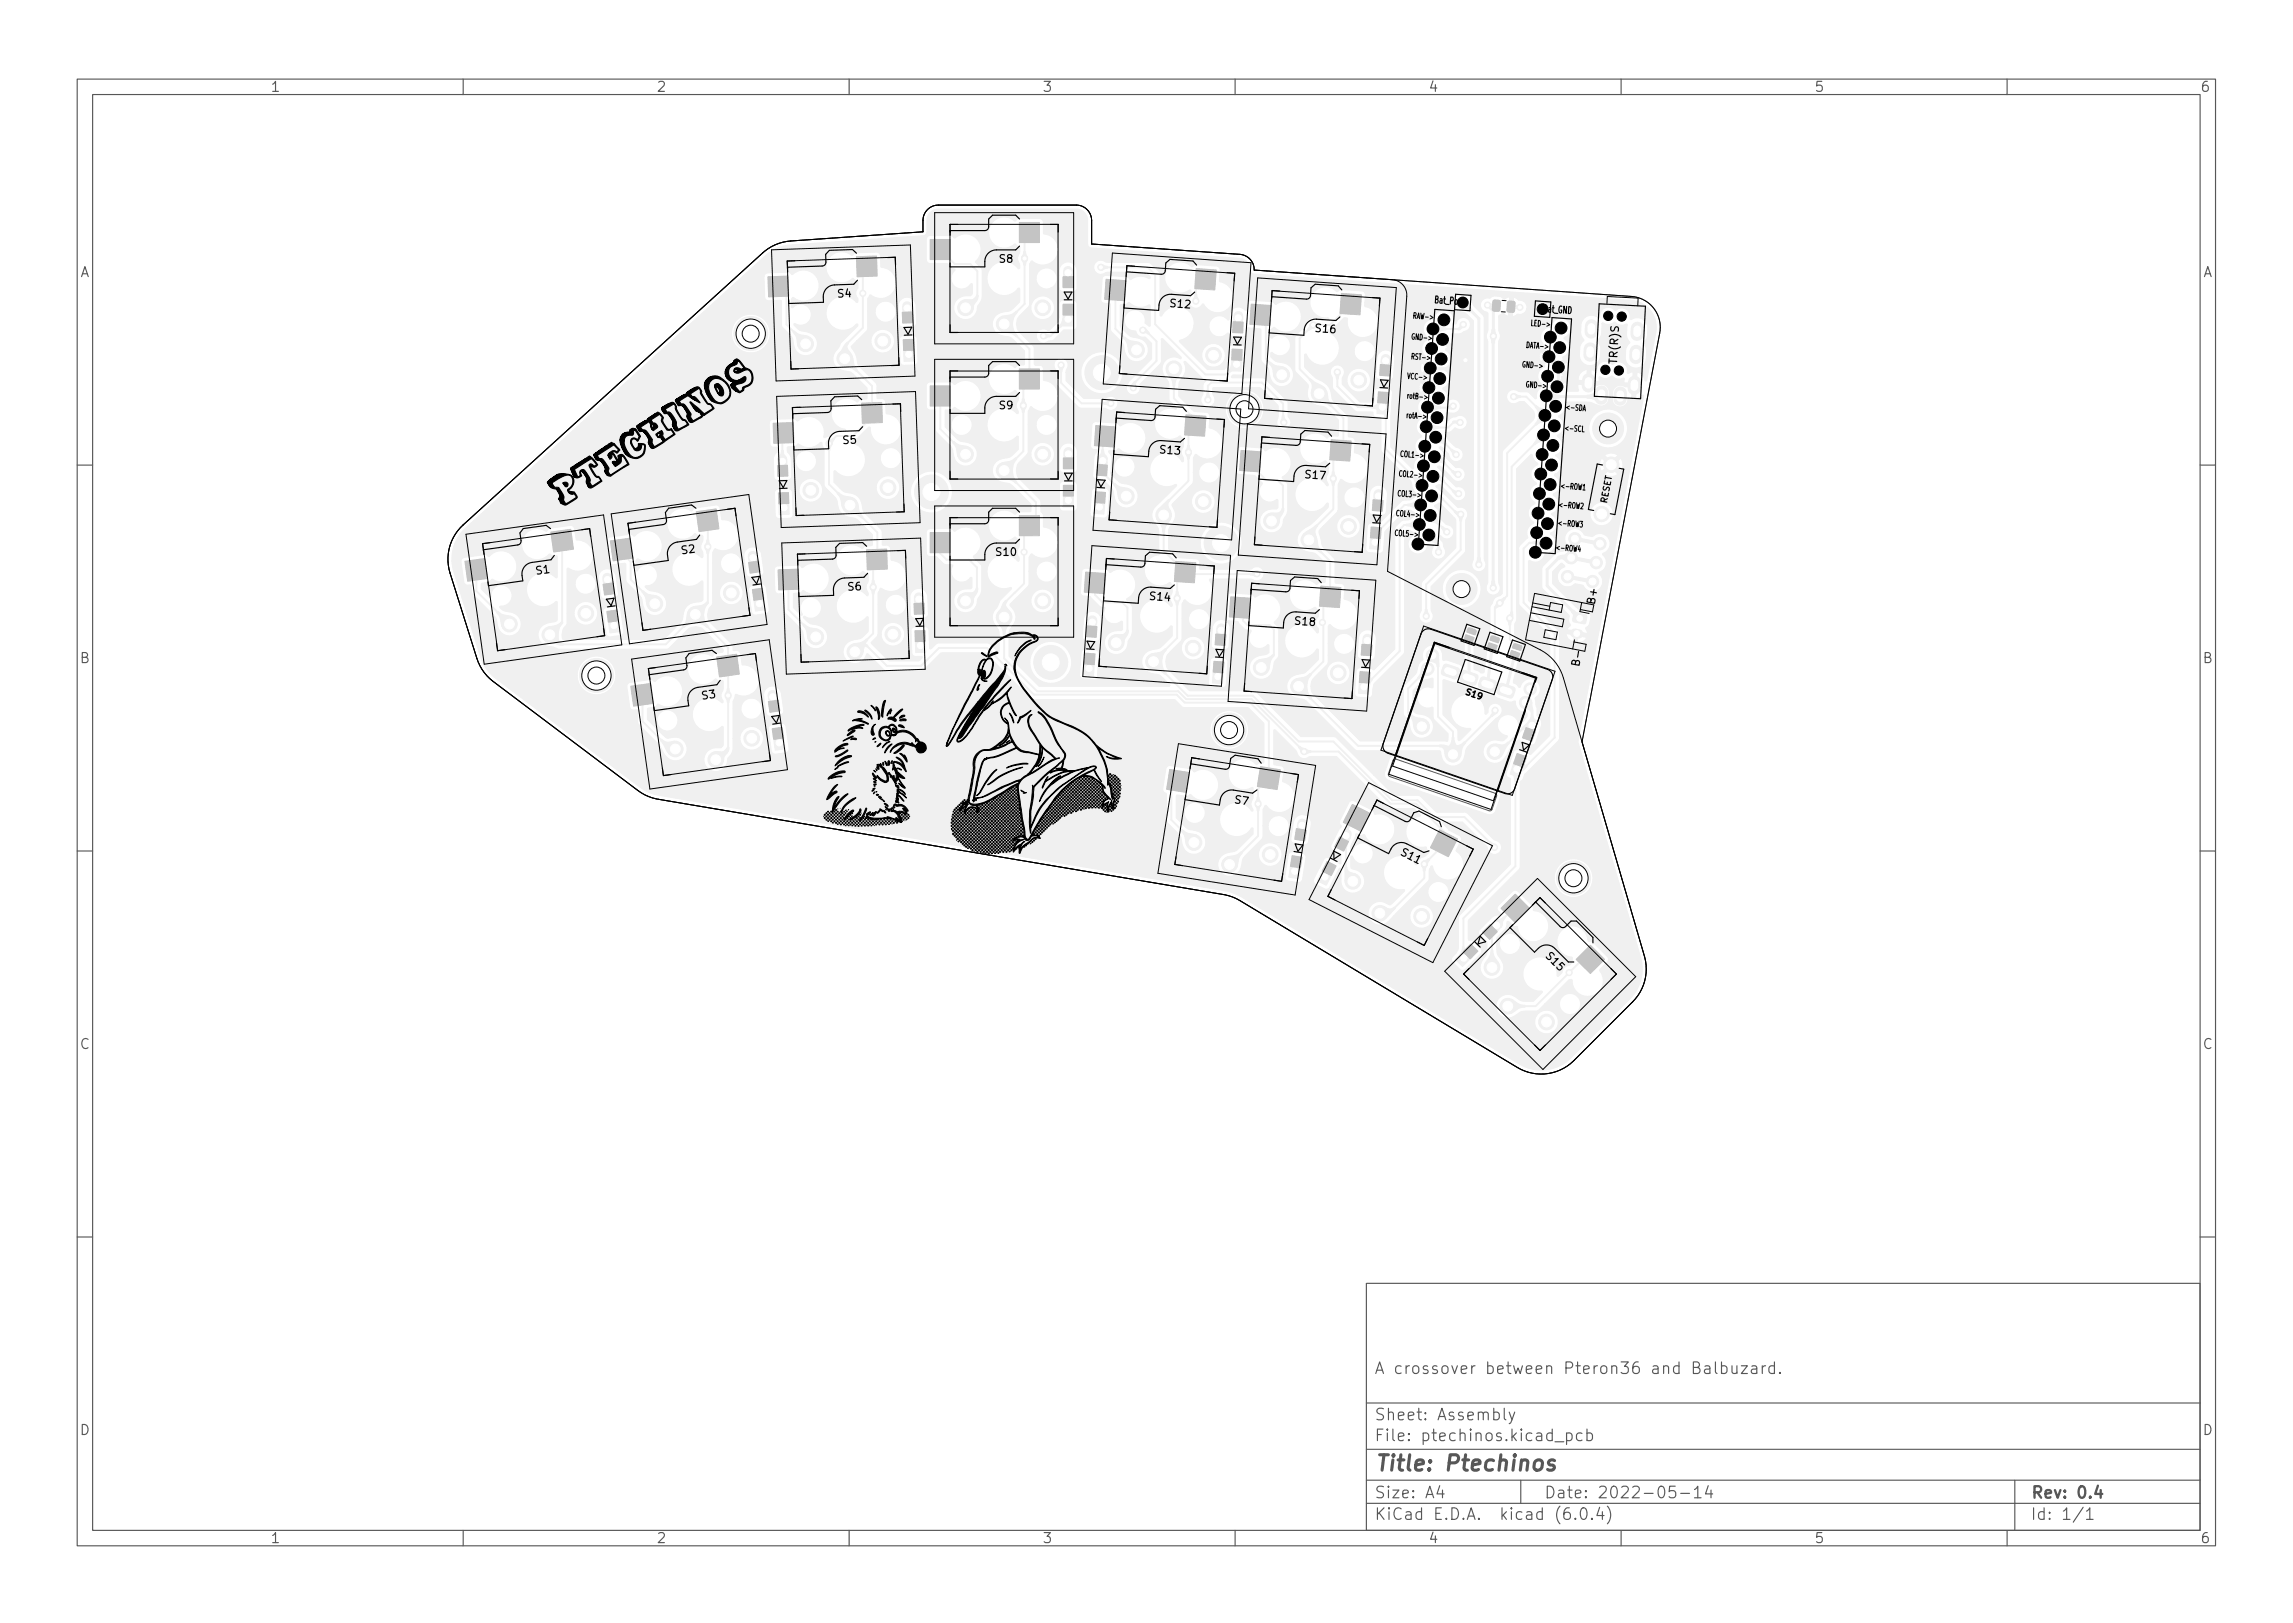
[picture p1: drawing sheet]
<svg xmlns="http://www.w3.org/2000/svg" width="297mm" height="210mm" viewBox="0 0 297 210" stroke-linecap="round" stroke-linejoin="round" font-family="sans-serif">
<defs><g id="words">
<text font-size="2.8" fill="#575757" x="178" y="190.6">Title: Ptechinos</text>
<g font-size="2.1" fill="#575757">
<text x="178" y="178">A crossover between Pteron36 and Balbuzard.</text>
<text x="178" y="184">Sheet: Assembly</text>
<text x="178" y="186.7">File: ptechinos.kicad_pcb</text>
<text x="178" y="196.9">KiCad E.D.A. kicad (6.0.4)</text>
<text x="178" y="194.1">Size: A4</text>
<text x="200" y="194.1">Date: 2022-05-14</text>
<text x="263" y="194.1">Rev: 0.4</text>
<text x="263" y="196.9">Id: 1/1</text>
</g>
<g font-size="1.8" fill="#575757">
<text x="35" y="11.9">1</text>
<text x="85" y="11.9">2</text>
<text x="135" y="11.9">3</text>
<text x="185" y="11.9">4</text>
<text x="235" y="11.9">5</text>
<text x="285" y="11.9">6</text>
<text x="10.3" y="35.9">A</text>
<text x="285.3" y="35.9">A</text>
<text x="10.3" y="85.9">B</text>
<text x="285.3" y="85.9">B</text>
<text x="10.3" y="135.9">C</text>
<text x="285.3" y="135.9">C</text>
<text x="10.3" y="185.9">D</text>
<text x="285.3" y="185.9">D</text>
<text x="35" y="199.9">1</text>
<text x="85" y="199.9">2</text>
<text x="135" y="199.9">3</text>
<text x="185" y="199.9">4</text>
<text x="235" y="199.9">5</text>
<text x="285" y="199.9">6</text>
</g>
<g font-size="1.4">
<text x="129.5" y="34">S8</text>
<text x="108.6" y="38.6" transform="rotate(-2 108.6 38.6)">S4</text>
<text x="151.6" y="39.8" transform="rotate(4 151.6 39.8)">S12</text>
<text x="170.4" y="43" transform="rotate(4 170.4 43)">S16</text>
<text x="209.5" y="47" transform="rotate(-87 209.5 47)">TR(R)S</text>
<text x="129.5" y="53">S9</text>
<text x="109.2" y="57.5" transform="rotate(-2 109.2 57.5)">S5</text>
<text x="150.3" y="58.7" transform="rotate(4 150.3 58.7)">S13</text>
<text x="169.1" y="62" transform="rotate(4 169.1 62)">S17</text>
<text x="88.4" y="71.8" transform="rotate(-8 88.4 71.8)">S2</text>
<text x="69.5" y="74.5" transform="rotate(-8 69.5 74.5)">S1</text>
<text x="109.9" y="76.5" transform="rotate(-2 109.9 76.5)">S6</text>
<text x="129.1" y="72">S10</text>
<text x="149" y="77.7" transform="rotate(4 149 77.7)">S14</text>
<text x="167.8" y="80.9" transform="rotate(4 167.8 80.9)">S18</text>
<text x="206.6" y="78.2" transform="rotate(-80 206.6 78.2)">B+</text>
<text x="204.6" y="86" transform="rotate(-80 204.6 86)">B-</text>
<text x="91" y="90.6" transform="rotate(-8 91 90.6)">S3</text>
<text x="159.9" y="104.1" transform="rotate(9 159.9 104.1)">S7</text>
<text x="181.5" y="110.8" transform="rotate(27 181.5 110.8)">S11</text>
<text x="200.2" y="124" transform="rotate(45 200.2 124)">S15</text>
</g>
<g font-size="1.3">
<text x="185.9" y="39.3" transform="rotate(4 185.9 39.3)">Bat_Pos</text>
<text x="199.9" y="40.4" transform="rotate(4 199.9 40.4)">Bat_GND</text>
</g>
<g font-size="1.1">
<text x="208.1" y="65.3" transform="rotate(-79 208.1 65.3)">RESET</text>
<text x="189.9" y="90" transform="rotate(19 189.9 90)">S19</text>
</g>
<g font-size="1">
<text x="183.2" y="41.3" transform="rotate(4 183.2 41.3)">RAW-&gt;</text>
<text x="183" y="46.6" transform="rotate(4 183 46.6)">RST-&gt;</text>
<text x="183.1" y="44" transform="rotate(4 183.1 44)">GND-&gt;</text>
<text x="197.4" y="47.6" transform="rotate(4 197.4 47.6)">GND-&gt;</text>
<text x="197.9" y="45.1" transform="rotate(4 197.9 45.1)">DATA-&gt;</text>
<text x="198.6" y="42.2" transform="rotate(4 198.6 42.2)">LED-&gt;</text>
<text x="182.5" y="49.1" transform="rotate(4 182.5 49.1)">VCC-&gt;</text>
<text x="182.6" y="51.7" transform="rotate(4 182.6 51.7)">rotB-&gt;</text>
<text x="197.9" y="50.2" transform="rotate(4 197.9 50.2)">GND-&gt;</text>
<text x="203.1" y="53.1" transform="rotate(4 203.1 53.1)">&lt;-SDA</text>
<text x="181.7" y="59.2" transform="rotate(4 181.7 59.2)">COL1-&gt;</text>
<text x="182.5" y="54.2" transform="rotate(4 182.5 54.2)">rotA-&gt;</text>
<text x="202.9" y="55.8" transform="rotate(4 202.9 55.8)">&lt;-SCL</text>
<text x="181.3" y="64.3" transform="rotate(4 181.3 64.3)">COL3-&gt;</text>
<text x="181.5" y="61.8" transform="rotate(4 181.5 61.8)">COL2-&gt;</text>
<text x="202.1" y="65.8" transform="rotate(4 202.1 65.8)">&lt;-ROW2</text>
<text x="202.4" y="63.3" transform="rotate(4 202.4 63.3)">&lt;-ROW1</text>
<text x="180.9" y="69.4" transform="rotate(4 180.9 69.4)">COL5-&gt;</text>
<text x="181.1" y="66.9" transform="rotate(4 181.1 66.9)">COL4-&gt;</text>
<text x="201.8" y="71.3" transform="rotate(4 201.8 71.3)">&lt;-ROW4</text>
<text x="202.1" y="68.1" transform="rotate(4 202.1 68.1)">&lt;-ROW3</text>
</g>
</g></defs>
<g fill="#f0f0f0" stroke="#f0f0f0" stroke-width=".13">
<path d="M167.2 111.9l1.3 .2-.3 1.7-1.3-.2z"/>
<path d="M167.4 110.9l1.3 .2-.2 1.3-1.3-.2z"/>
<path d="M167.9 107.3l1.3 .2-.2 1.4-1.3-.2z"/>
<path d="M178.5 51.8l1.3 .1-.1 1.8-1.3-.1z"/>
<path d="M178.6 50.8l1.3 .1-.1 1.4-1.3-.1z"/>
<path d="M178.8 47.2l1.3 .1-.1 1.4-1.3-.1z"/>
<path d="M132.1 47.8h2.5v2.6h-2.5z"/>
<path d="M120.5 50h2.6v2.6h-2.6z"/>
<path d="M90.2 66.3l2.6-.4 .3 2.6-2.5 .4z"/>
<path d="M79.1 70.1l2.5-.4 .4 2.6-2.6 .4z"/>
<path d="M112.3 71.2l2.6-.1v2.6l-2.5 .1z"/>
<path d="M100.8 73.8l2.6-.1 .1 2.6-2.6 .1z"/>
<path d="M192.4 39.3l.3-.2 .4 .3h.8l.2 .2-.1 .1-.1 .1-.9-.1a.4 .4 0 0 1-.5 .1 .4 .4 0 0 1-.1-.5z"/>
<path d="M193.5 38.9h.6l.3 .2-.1 1-.2 .2h-.6l-.2-.2 .1-1z"/>
<path d="M195.4 39.1l.6-.1 .3 .2-.1 1-.2 .3-.6-.1-.2-.1 .1-1.1z"/>
<path d="M195.5 39.6h1.1a.4 .4 0 0 1 .6-.1 .4 .4 0 0 1-.1 .6 .4 .4 0 0 1-.6-.1l-.9-.1-.1-.1z"/>
<path d="M97.5 76.4l1.3-.2 .1 1.4-1.2 .2z"/>
<path d="M97.6 77.4l1.3-.2 .2 1.8-1.2 .2z"/>
<path d="M97 72.9l1.3-.2 .2 1.4-1.3 .2z"/>
<path d="M132.1 28.8h2.5v2.6h-2.5z"/>
<path d="M120.5 31h2.6v2.6h-2.6z"/>
<path d="M172.4 57l2.6 .1-.1 2.6-2.6-.1z"/>
<path d="M160.8 58.4l2.6 .1-.2 2.6-2.6-.2z"/>
<path d="M159.6 46.3h1.3l-.1 1.8-1.3-.1z"/>
<path d="M159.6 45.2l1.3 .1v1.4l-1.3-.1z"/>
<path d="M159.7 41.7h1.3v1.4h-1.3z"/>
<path d="M163.3 99.3l2.6 .4-.5 2.6-2.5-.4z"/>
<path d="M151.5 99.7l2.6 .4-.4 2.6-2.6-.4z"/>
<path d="M140.6 84.6l1.3 .1-.1 1.4-1.3-.1z"/>
<path d="M140.5 85.7h1.3l-.1 1.8-1.3-.1z"/>
<path d="M140.8 81.1l1.3 .1-.1 1.4-1.3-.1z"/>
<path d="M196.1 83.4h.2l.8 .3v.2l-.1 .4-1.1-.4z"/>
<path d="M196.1 84.7l.1-.1 .2 .2-1.1 4.3a.45 .45 0 0 1 .1 .7 .45 .45 0 0 1-.7-.2 .45 .45 0 0 1 .4-.6z"/>
<path d="M195.8 84.3l1.1 .3-.2 .5-.2 .1-.8-.3v-.2z"/>
<path d="M194.3 88.6l.4-.1 1.5 .6 .1 .4-.4 .9h-.4l-1.5-.6-.1-.3z"/>
<path d="M193.2 82.4h.2l.8 .3v.2l-.1 .4-1.1-.4z"/>
<path d="M191.9 87.8l.4-.1 1.5 .6 .1 .4-.4 .8-.4 .1-1.5-.6-.1-.4z"/>
<path d="M193.2 83.6h.2v.2l-.5 4.4a.45 .45 0 0 1 .1 .8 .45 .45 0 0 1-.7-.1 .45 .45 0 0 1 .3-.7z"/>
<path d="M192.9 83.3l1.1 .3-.2 .5-.2 .1-.8-.3-.1-.2z"/>
<path d="M190.2 81.4l.2-.1 .8 .3v.2l-.1 .5-1.1-.4z"/>
<path d="M189.4 87l.2-.1h.3l1.4 .5 .2 .3-.3 .9-.2 .2h-.3l-1.4-.6-.2-.3z"/>
<path d="M189.9 82.2l1.1 .4-.2 .5h-.2l-.8-.2-.1-.3z"/>
<path d="M190.2 82.6h.2v.1v4.7a.45 .45 0 0 1 .3 .7 .45 .45 0 0 1-.8 0 .45 .45 0 0 1 .3-.7z"/>
<path d="M187.1 86.1l.4-.1 1.5 .7 .1 .3-.4 .9h-.4l-1.5-.6-.1-.3z"/>
<path d="M196.2 98.6l1.2 .4-.6 1.7-1.2-.4z"/>
<path d="M196.5 97.6l1.3 .4-.5 1.4-1.2-.5z"/>
<path d="M197.7 94.3l1.2 .4-.4 1.3-1.3-.4z"/>
<path d="M137.7 39.4h1.3v1.4h-1.3z"/>
<path d="M137.7 40.4h1.3v1.8h-1.3z"/>
<path d="M137.7 35.9h1.3v1.4h-1.3z"/>
<path d="M92.8 85.1l2.6-.3 .4 2.5-2.6 .4z"/>
<path d="M81.7 88.9l2.6-.4 .4 2.6-2.6 .4z"/>
<path d="M171.9 111.6l1.2 .6-.7 1.2-1.1-.6z"/>
<path d="M171.5 112.5l1.1 .6-.8 1.6-1.2-.6z"/>
<path d="M173.5 108.4l1.2 .6-.6 1.3-1.2-.6z"/>
<path d="M78.6 79.2l1.3-.2 .2 1.4-1.3 .2z"/>
<path d="M78.8 80.2l1.2-.1 .3 1.7-1.3 .2z"/>
<path d="M78.1 75.7l1.3-.2 .2 1.4-1.3 .2z"/>
<path d="M110.9 33.3l2.6-.1 .1 2.6-2.6 .1z"/>
<path d="M99.5 35.9l2.6-.1 .1 2.6-2.6 .1z"/>
<path d="M173.8 38l2.6 .2-.2 2.6-2.6-.2z"/>
<path d="M162.1 39.4l2.6 .2-.2 2.6-2.6-.2z"/>
<path d="M141.8 64.7l1.3 .1-.1 1.8-1.3-.1z"/>
<path d="M141.9 63.7l1.3 .1-.1 1.4-1.3-.1z"/>
<path d="M142.2 60.2l1.3 .1-.1 1.4-1.3-.1z"/>
<path d="M117 45h1.3l.1 1.8h-1.3z"/>
<path d="M117 44h1.3l.1 1.4h-1.3z"/>
<path d="M116.9 40.5l1.3-.1v1.4l-1.3 .1z"/>
<path d="M155 34.8l2.5 .2-.1 2.6-2.6-.2z"/>
<path d="M143.3 36.2l2.6 .2-.2 2.6-2.6-.2z"/>
<path d="M153.6 53.7l2.6 .2-.2 2.6-2.6-.2z"/>
<path d="M142 55.1l2.5 .2-.1 2.6-2.6-.2z"/>
<path d="M111.6 52.2l2.6-.1 .1 2.6-2.6 .1z"/>
<path d="M100.2 54.8l2.6-.1v2.6l-2.6 .1z"/>
<path d="M176.2 87l1.3 .1-.1 1.4-1.3-.1z"/>
<path d="M176.1 88l1.3 .1-.1 1.8-1.3-.1z"/>
<path d="M176.4 83.5l1.3 .1-.1 1.4-1.3-.1z"/>
<path d="M137.8 63.9h1.3v1.8h-1.3z"/>
<path d="M137.8 62.9h1.3v1.4h-1.3z"/>
<path d="M137.8 59.3h1.3v1.4h-1.3z"/>
<path d="M132.1 66.8h2.5v2.6h-2.5z"/>
<path d="M120.5 69h2.6v2.6h-2.6z"/>
<path d="M171.1 75.9l2.6 .2-.2 2.6-2.6-.2z"/>
<path d="M159.4 77.3l2.6 .2-.2 2.6-2.6-.2z"/>
<path d="M206 122.4l1.9 1.9-1.9 1.8-1.8-1.8z"/>
<path d="M194.5 117.7l1.8-1.9 1.8 1.9-1.8 1.8z"/>
<path d="M204 79.4h.1l1.4 .3 .1 .2-.2 .8-.3 .1-1.3-.3-.1-.2z"/>
<path d="M157.3 85.7l1.3 .1-.1 1.4-1.3-.1z"/>
<path d="M157.2 86.7l1.3 .1-.1 1.8-1.3-.1z"/>
<path d="M157.5 82.1l1.3 .1-.1 1.4-1.3-.1z"/>
<path d="M177.6 68.3l1.3 .1-.1 1.4-1.3-.1z"/>
<path d="M177.6 69.3l1.3 .1-.2 1.8-1.3-.1z"/>
<path d="M177.9 64.7l1.3 .1-.1 1.4-1.3-.1z"/>
<path d="M118.6 82.8l1.3-.1v1.8h-1.3z"/>
<path d="M118.5 81.7h1.3l.1 1.4h-1.3z"/>
<path d="M118.4 78.2l1.3-.1 .1 1.4-1.3 .1z"/>
<path d="M100.2 95.4l1.3-.2 .2 1.8-1.3 .2z"/>
<path d="M100 94.4l1.3-.2 .2 1.4-1.3 .2z"/>
<path d="M99.5 90.9l1.3-.2 .2 1.4-1.3 .2z"/>
<path d="M71.4 68.9l2.5-.3 .4 2.5-2.6 .4z"/>
<path d="M60.2 72.7l2.6-.3 .4 2.5-2.6 .4z"/>
<path d="M100.9 64.9h1.3v1.7l-1.3 .1z"/>
<path d="M100.8 63.9l1.3-.1 .1 1.4-1.3 .1z"/>
<path d="M100.7 60.3h1.3l.1 1.4h-1.3z"/>
<path d="M190.5 122.3l.9 .9-.9 1-1-.9z"/>
<path d="M188.5 124.3l1.3-1.3 .9 1-1.2 1.2z"/>
<path d="M192.1 120.8l.9-1 1 .9-1 1z"/>
<path d="M186.5 107.5l2.3 1.2-1.2 2.3-2.3-1.2z"/>
<path d="M175.2 104.2l2.3 1.2-1.2 2.3-2.3-1.2z"/>
<path d="M203.5 69.2a.8 .8 0 0 1 .8-.1 .8 .8 0 0 1 .5 .7l2.5 .4 .1 .2v.2h-.2l-2.5-.5a.8 .8 0 0 1-1.2 .3 .8 .8 0 0 1 0-1.2z"/>
<path d="M203 71.6a.8 .8 0 0 1 .9-.1 .8 .8 0 0 1 .4 .7l2.5 .5 .2 .2-.1 .1-.2 .1-2.4-.5a.8 .8 0 0 1-1.2 .3 .8 .8 0 0 1-.1-1.3z"/>
<path d="M202.6 74.1a.8 .8 0 0 1 .8-.1 .8 .8 0 0 1 .5 .7l2.4 .5 .2 .1-.1 .2h-.1l-2.5-.5a.8 .8 0 0 1-1.2 .3 .8 .8 0 0 1 0-1.2z"/>
<path d="M152.3 72.7l2.6 .2-.2 2.6-2.6-.2z"/>
<path d="M140.6 74.1l2.6 .2-.1 2.6-2.6-.2z"/>
<path d="M168.4 96.7l.7 .3v.5h-.5l-.4-.7z"/>
<path d="M195.9 99.7l.7-.4 .4 .8-.5 .5-.1 .4h-.2z"/>
<path d="M184.2 86.4h1v1l-.9 .2-.5 .4-.2-.2 .4-.5z"/>
<path d="M137.8 41.1h.8l-.1 .9-.7 .1-.4 .3-.2-.2 .3-.4z"/>
<path d="M164.4 66.5l1.4-.1 .2-.2 .1-.3h.2l-.1 .5-.4 .6-.1 .5-1.3 .4z"/>
<path d="M113 75.2h.2l.3 .7-.4 .4-.3-.4z"/>
<path d="M184.6 52.7l.7-.6 .8 .5 .5 .1v.2l-.6 .1-.8 .5z"/>
<path d="M162.8 103.3h.3l.2 .7-.3 .3-.4-.3z"/>
<path d="M153.9 58.4l.4 .4-.2 .7h-.3l-.2-.7z"/>
<path d="M129.7 41.6h1.3l.2 .6a1.85 1.85 0 0 0 .6 1.3l-.2 .1-.6-.4-1.2-.3z"/>
<path d="M152.5 77.3l.3 .4-.2 .7h-.2l-.3-.7z"/>
<path d="M109.7 44.3l.2 .2a.71 .71 0 0 0 .2 1.1l.2 .4-.9 1-.7-1.2z"/>
<path d="M182.7 92.5l.6 .4 1.2 .3v1.3l-1.3-.1-.1-.5a1.79 1.79 0 0 0-.5-1.2z"/>
<path d="M174.4 107.9l.5 .6-.3 .7-.1 .5h-.3v-.5l-.4-.7z"/>
<path d="M174.6 106.9l.2 .2-.1 .3 .2 .6-.5 .6-.5-.8z"/>
<path d="M153 107.6l.2-.1 .6 .4 1.2 .3v1.3h-1.3l-.2-.7a1.72 1.72 0 0 0-.5-1.2z"/>
<path d="M130.1 79.4l.9 1-.2 .4a1.94 1.94 0 0 0-.6 1.4h-.2a4 4 0 0 0-.8-1.8z"/>
<path d="M188.1 63.6l.2-.1 .2 .1h.3l.3 .4-.4 .2z"/>
<path d="M197.1 94.3l.9-.8 .8 .5-.6 .6-.5-.3-.4 .2z"/>
<path d="M198.3 92.6h.3l.1 .4 .3 .7-.5 .6-.6-.6 .4-.7z"/>
<path d="M193.3 42.7h.3l.2 .7-.4 .3-.3-.3z"/>
<path d="M142.7 58.3h.3v.4l.4 .7-.6 .6-.5-.6 .3-.7z"/>
<path d="M188.1 61.1l.1-.1 .3 .1h.3l.3 .4-.5 .2z"/>
<path d="M110.4 83.5l1.2-.3 .6-.4 .2 .1-.4 .7-.3 1.2h-1.3z"/>
<path d="M184.6 79h.3l.2 .6-.3 .4-.4-.3z"/>
<path d="M167.9 88.6h1.3l.2 1.2 .5 .6-.2 .2-.6-.5-1.2-.2z"/>
<path d="M161.9 74.3l.4-.1 .3-.2 .4 .3-.3 .4-.8-.2z"/>
<path d="M203.6 79.3l.2-.2 .4 .2 .6 .2v.8h-.7l-.2-.6z"/>
<path d="M193.7 119.3l.7-.2 .4-.3 .2 .2-.3 .4-.2 .7h-.9z"/>
<path d="M89.8 78.6l1.2-.2 .6-.4 .2 .2a2.84 2.84 0 0 0-.7 1.7l-.1 .1-1.3-.1z"/>
<path d="M199.2 56.1h1v1l-.9 .2-.4 .3-.2-.2 .3-.4z"/>
<path d="M168.7 97.4l.4-.4 .7 .2v.3l-.7 .2z"/>
<path d="M102.7 43l.2-.1a3.9 3.9 0 0 0 1.8 .7v1.3h-1.3l-.1-.7a1.68 1.68 0 0 0-.6-1.2z"/>
<path d="M152.4 76.6h.2l.2 .7-.3 .4-.4-.4z"/>
<path d="M198.6 70.2l.6-.1 .8-.4 .7 .7-.8 .6-.7-.5-.6-.1z"/>
<path d="M174.2 112.3h.3a.98 .98 0 0 0 1 .9h.1v1.3l-1.4-.3z"/>
<path d="M172.6 61.1h.2l.3 .7-.4 .4-.3-.4z"/>
<path d="M183.1 61.6l.5 .3 .9 .3v.9h-1l-.2-.8-.4-.5z"/>
<path d="M113.1 75.9l.4 .3-.3 .7h-.2l-.2-.7z"/>
<path d="M83.3 76.6l.7 .4 1.2 .3v1.3l-1.3-.1-.2-.7a1.72 1.72 0 0 0-.5-1.1z"/>
<path d="M159.6 47h.8v.8l-.7 .2-.4 .3-.2-.2 .3-.4z"/>
<path d="M147.9 42.7l.4-.2 .6 .6-.2 .2-.2-.2-.4 .1z"/>
<path d="M89.1 79.3l1.3-.1 .1 1.3-1.2 .3-.7 .5-.2-.2 .2-.2a2.96 2.96 0 0 0 .5-1.5z"/>
<path d="M182.2 67.9l.5-.1 .8-.5 .7 .6-.6 .8-.8-.5-.6-.1z"/>
<path d="M129.8 41l1.2-.2 .6-.5 .2 .2-.1 .1a3.6 3.6 0 0 0-.7 1.7h-1.3z"/>
<path d="M195.6 79.9l.3 .4-.2 .7h-.2l-.3-.7z"/>
<path d="M154.8 38.2h.2l.3 .6-.4 .4-.3-.4z"/>
<path d="M201.7 72.2l.3-.2 .7-.1 .3-.2 .9 .6-.7 .7-.4-.3a.51 .51 0 0 0-.8-.2z"/>
<path d="M186.5 96.5l1.7 .2 .4 1.4h-1.3l-.1-.3a.85 .85 0 0 0-.7-1z"/>
<path d="M205.6 51.2l.6-.1 .7-.6 1 .6-.6 .9-1.1-.4h-.6z"/>
<path d="M193.1 123.1h.3a3.4 3.4 0 0 0 .7 1.7l.1 .1-.9 .9-.9-.9 .2-.5a1.82 1.82 0 0 0 .5-1.3z"/>
<path d="M109.1 46.1h1.3l.3 1.2 .4 .7-.2 .1-.6-.4-1.2-.3z"/>
<path d="M166.1 53.9h.2l.1 .3 .2 .3-.2 .4-.5-.3z"/>
<path d="M177.7 52.6l.4-.1 .7-.4 .6 .6-.6 .6-.7-.4h-.4z"/>
<path d="M145.7 43.7a3.9 3.9 0 0 0 1.9 .7v1.3h-1.3l-.2-.7a1.76 1.76 0 0 0-.5-1.2z"/>
<path d="M185 66.5h1l.2 .9 .3 .5-.1 .1-.5-.3-.9-.2z"/>
<path d="M147 49.4l.2 .2-.1 .2 .1 .3-.4 .3-.3-.4z"/>
<path d="M185.3 42.6l.7-.7 .7 .5 .6 .1v.2l-.6 .1-.7 .5z"/>
<path d="M85.6 95.9l.1-.1 .6 .3 1-.1 .7 1.2-1.2 .5z"/>
<path d="M169.9 42.1l.4-.4 .7 .3v.2l-.7 .3z"/>
<path d="M173.2 48l.4 .4-.2 .7h-.3l-.2-.7z"/>
<path d="M194.2 77.8l.6-.4 .2 .2-.4 .7h-.5z"/>
<path d="M94.2 89.2h.2l.3 .7-.4 .4-.3-.4z"/>
<path d="M164.6 46.9l.6 .4 1.2 .3v1.3h-1.3l-.3-1.2-.4-.6z"/>
<path d="M193.8 96.4l.9 .1 .6-.4 .2 .2-1.2 1.8-1.1-.6z"/>
<path d="M185.6 56.5l1-.4 .8 1.4-.2 .2-.4-.3h-.8z"/>
<path d="M101.2 58.4h.3v.4l.4 .7-.6 .6-.5-.6 .3-.7z"/>
<path d="M135 43.5l.3-.3 .7 .2v.2l-.7 .3z"/>
<path d="M143 52.1l.7-.2 .4 .3-.4 .4-.7-.2z"/>
<path d="M199.9 51.2l.8-.6 .7 .5 .6 .1v.4l-.6 .1-.9 .3z"/>
<path d="M129.7 60l1.2-.3 .7-.4 .1 .2-.4 .6-.3 1.2h-1.3z"/>
<path d="M137.4 47.1l.4 .4-.2 .7h-.3l-.2-.7z"/>
<path d="M129.7 60.6h1.3l.3 1.2 .4 .6-.1 .2-.7-.4-1.2-.3z"/>
<path d="M178.3 118.3l.9-.9 .8 .3h.3l.3-.2 .2 .2-1.3 1.3z"/>
<path d="M158.9 111l1.2-.2 .7-.5 .1 .2-.4 .6-.3 1.2-1.3 .1z"/>
<path d="M185.1 64.2l.9-.5 1 .9-.2 .2-.2-.1-.2-.1-.6 .3z"/>
<path d="M110.4 84.8l1.1-1.1 .2 .1 .5-.3 .2 .1-.2 .2-.1-.1-.1 .1-.3 1z"/>
<path d="M195.7 79.3h.3v.8l-.5 .1-.1-.5 .2-.1z"/>
<path d="M149.1 84.7l1.2-.2 .6-.5 .2 .2-.4 .6-.3 1.2-1.3 .1z"/>
<path d="M132.7 33.3l.4 .4-.3 .6h-.2l-.2-.6z"/>
<path d="M132.6 32.6h.3l.2 .7-.4 .4-.3-.4z"/>
<path d="M189.2 66.4l.4 .4-.3 .7h-.2l-.2-.7z"/>
<path d="M152.1 47.3l.9 .9-.2 .3a2.15 2.15 0 0 0-.6 1.5h-.2a4 4 0 0 0-.8-1.8z"/>
<path d="M169.7 42h.5v.5l-.6 .3-.2-.2z"/>
<path d="M149.1 85.4h1.3l.3 1.2 .4 .6-.2 .2-.6-.5-1.2-.2z"/>
<path d="M104 81l.2-.1 .6 .4 1.2 .3v1.3l-1.3-.1-.3-1.2z"/>
<path d="M185.3 61.7l.9-.5 .9 1.1-.1 .2-.5-.3-.6 .2z"/>
<path d="M199.4 53.6l1-.1v1l-.9 .2-.5 .4-.1-.2 .3-.5z"/>
<path d="M188.6 66.2l.2 .1h.3l.3 .3-.5 .3-.5-.5z"/>
<path d="M150.7 66.2l1 1-.3 .4a1.94 1.94 0 0 0-.5 1.4h-.3a4 4 0 0 0-.8-1.8z"/>
<path d="M144.3 82.3l.9-.1a.58 .58 0 0 0 .7-.6h.3l-.1 .4-.4 .8-.1 .5-1.4 .3z"/>
<path d="M132.4 51.7h.3l.2 .7-.3 .3-.4-.3z"/>
<path d="M163 85.5l1.2-.3 .7-.4 .1 .2-.4 .6-.3 1.2h-1.3z"/>
<path d="M189.4 122.7h.3l.1 .5 .4 .6-.5 .6-.7-.5 .4-.7z"/>
<path d="M109.7 65.1h1.4l.2 1.2 .5 .6-.2 .2-.6-.4-1.2-.3z"/>
<path d="M172.7 61.8l.4 .4-.3 .7h-.2l-.2-.7z"/>
<path d="M192.9 109.2l.2-.2 .6 .4v.5h-.5z"/>
<path d="M124.7 76.9l.6-.1a1.45 1.45 0 0 0 1.1-.3v-.3h.3l-.1 .4-.4 .8-.1 .4-1.4 .4z"/>
<path d="M70.9 81.9h1.3l.1 .4a.93 .93 0 0 0 .4 1l.3 .1v.2l-1.8-.4z"/>
<path d="M187.9 96.8l1.2-.3 .6-.4 .2 .2a3.9 3.9 0 0 0-.7 1.8h-1.3z"/>
<path d="M163 103.9l.3 .4-.2 .7h-.3l-.2-.7z"/>
<path d="M60 68.7l5.3-4.9h35l.1 3 .2 .3 .3 .1 1.4-.1 .3-.1 .1-.3-.1-2.9-.1-.3h1v.3a1.53 1.53 0 0 0 2.4 1 1.53 1.53 0 0 0-.2-2.6 1.53 1.53 0 0 0-2.2 1.3h-1l-.3-.2-1.4 .1-.3 .1-.2 .3h-35l10-9h24.3l.1 2.8 .3 .3h.6l.1 .2v.4l-.4 .4-.1 .4 .1 2.7 .4 .2 1.6-.1 .3-.4-.1-2h.5v.2a1.36 1.36 0 0 0 1.5 1.2h.1a1.36 1.36 0 0 0 1.1-1.1v-.8a1.37 1.37 0 0 0-1.2-.8l-.5 .1-.5 .2-.4 .5-.1 .5h-.5l-.1-.6-.4-.6v-.6l1-.1 .4-.3 .2 .1a2.01 2.01 0 0 0 2.5-.1l.2-.2h.2l.2 .9 .1 4.5v.3l1.5 1.6 .4 1.3 .3 .6 .6 .4 1.4 .4 2 2v1.3l-.9 .1-.4 .4-.2-.1a2.01 2.01 0 0 0-2.5 .1 2.01 2.01 0 0 0-.4 2.5l.1 .2a2.04 2.04 0 0 0 3.1 .2l.7 .4v.9l-.3 .8 .3 .8a.19 .19 0 0 1-.1 .2 .19 .19 0 0 1-.2 0l-.1-.2a2.22 2.22 0 0 0-3.2 .2 2.22 2.22 0 0 0 .2 3.2 2.22 2.22 0 0 0 3.2-.4l.2 .1v1.8l-1 .9-1.4 .4a1.53 1.53 0 0 0-.3 2.5 1.53 1.53 0 0 0 2.4-.8l.1-.1h.2l2 2 .2 .2h4.6l.5-.2 2.1-2.1h5.7l5.8 5.8 .4 .2h18.3l1 .9 .3 .2h8.2l2.1 2v5v.1h-.4l-.5 .2h-.1a2.02 2.02 0 0 0-2.8-.3 2.02 2.02 0 0 0-.4 2.8 2.02 2.02 0 0 0 2.7 .5l.1 .1v1.2l-.2 .8 .2 .8a.13 .13 0 0 1-.1 .2 .13 .13 0 0 1-.1-.1 2.22 2.22 0 0 0-3.4-.5 2.22 2.22 0 0 0 .1 3.4 2.22 2.22 0 0 0 3.4-.7l.1 .1v.8l-1.9 1.8-.4 .4-1.3 .3a1.53 1.53 0 0 0-.4 2.6 1.53 1.53 0 0 0 2.5-.8l.2-1.1 .5-.6h1.5a1.53 1.53 0 0 0 2.2 1.4 1.53 1.53 0 0 0 .2-2.6 1.53 1.53 0 0 0-2.4 1v.2h-1.5l1.9-1.9h3.8a.48 .48 0 0 0 .4 .4l1.4 .2 .3-.1 .2-.2 .3-1.7a1.35 1.35 0 0 0-.4-1.6l-.4-.2-.4-.1a1.16 1.16 0 0 0-1 .9l-.4 2.4h-3.8l.2-.4v-1.4h.7a1.36 1.36 0 0 0 1 1.4 1.36 1.36 0 0 0 1.6-.9v-.1a1.37 1.37 0 0 0-.9-1.7h-.6l-.4 .1-.5 .5-.2 .7h-.7v-2.1l.3-.6h.1a2.02 2.02 0 0 0 3.4 .1 2.02 2.02 0 0 0-1.2-3.1l.2-1.5a.5 .5 0 0 0-.4-.6l-.9-.1-.1-.1v-4.3l.1-.2 .1 .1 2.6 2.6 .4 .7 .4 .3 .4 .1 .9-.3h3.2l6.7 6.7 .3 .1h3.1l.8 .7v.2l-.9 .3-.5 .4-.4 .7-.1 .9a2.05 2.05 0 0 0 2.6 1.7l.2 .4 .2 .2v.1l-.5 .6-.7 .3-.2 .3-.1 .3a.14 .14 0 0 1-.2 .1 .14 .14 0 0 1-.1-.1 2.22 2.22 0 0 0-3.9 .3 2.22 2.22 0 0 0 2.5 3v.2l-1.8 1.8h-.1l-.6-.3a1.54 1.54 0 0 0-2 .7 1.54 1.54 0 0 0 .6 2.1 1.54 1.54 0 0 0 2.1-.5l.4-.5h2.1v.3a1.53 1.53 0 0 0 2.5 1 1.53 1.53 0 0 0-.2-2.6 1.53 1.53 0 0 0-2.3 1.3h-2.1l3.2-3.2h1.3a1.36 1.36 0 0 0 1.9 1.3 1.36 1.36 0 0 0 .3-2.3 1.36 1.36 0 0 0-2.2 .8v.2h-1.3l1.3-1.4 .1-.3 .1-1.1 .2-.5h.1l.1 .2a2.01 2.01 0 0 0 2.9 1.4 2.01 2.01 0 0 0 .5-3.3l-.4-.3 .7-1.4-.1-.4-1.5-.9-.8-.8v-.2h2.6l3 3.1 .3 .5a.91 .91 0 0 0 1 .6 .91 .91 0 0 0 .7-.9l-.1-.4-.2-.3-.8-.5-3.4-3.3-.3-.1h-3.6l-2.2-2.1-3.3-.1-2.7-2.6h1.4l.2 .4 .4 .3 12.9 4.4a.8 .8 0 0 0 1-.5l.6-1.7a.82 .82 0 0 0-.5-1l-13-4.5a.82 .82 0 0 0-.8 .3l-.8 2.3h-1.4l-4.9-4.9-.3-.1h-4.2l-6-5.9h-8.3l-1.1-1h3.4l.2 .3 .2 .2h1.7l.3-.3 .2-2.9a.5 .5 0 0 0-.5-.5l-1.4-.1a.52 .52 0 0 0-.4 .4l-.3 2.9h-3.4l-1.8-1.9-.3-.9 .2-.8 .9-.9h.9l.1 .2a1.53 1.53 0 0 0 1.8 1.3 1.53 1.53 0 0 0 1.1-2h.9l.1 .4 .3 .1 1.4 .1 .3-.1 .2-.3 .2-2.3-.1-.3-.2-.4a.14 .14 0 0 1-.1-.2 .14 .14 0 0 1 .2-.1l1.2 .1 .8 1 .3 .1h.5l.1 .2-.2 .3-.1 .5a1.36 1.36 0 0 0 1 1.4l.8-.1 .7-.4 .1 .1v.9l-.3 .3-1.4 .3a1.53 1.53 0 0 0-.2 2.6 1.53 1.53 0 0 0 2.4-1l.2-.9 .6-.9v-1.8h.7a2.23 2.23 0 0 0 1.7 2.1 2.23 2.23 0 0 0 2.5-1.1l.2 .1-.1 1.3-1.6 1.6-1.4 .4a1.53 1.53 0 0 0-1 1.4 1.53 1.53 0 0 0 1 1.5l1.1 .2 .4 .2 6.5 6.4 10.7 .1h.2l.2 .9a1.51 1.51 0 0 0 1.5 1 1.51 1.51 0 0 0 1.4-1.1l.2-1 .2-.3 3.5-3.6 .8-.6a.91 .91 0 0 0 0-1.2 .91 .91 0 0 0-1.2-.2l-.4 .4v.7l-.3 .2-.2-.1 .1-.3a2.22 2.22 0 0 0-2.4-2.1 2.22 2.22 0 0 0-2.1 2.4 2.22 2.22 0 0 0 2.6 2v.2l-1.3 1.2a.21 .21 0 0 1-.2 .2 .21 .21 0 0 1-.1-.3l-.1-1.2-1.9-1.9v-4.4l.1-.1 1.3 .4h.4l.4 .3 1.5 .5h.5l.4 .3 1.5 .5h.5l.4 .3 1.5 .5h.5a.2 .2 0 0 1 .3-.1 .2 .2 0 0 1 .1 .2l.1 .5 .2 .4 .4 .2 .5 .2a.26 .26 0 0 1 .3 .1 .26 .26 0 0 1 0 .3l-.4 .6-.6 .6-.1-.1-.3-.7-.5-.4-.8-.1-.6 .3-.3 .3-.2 .4v.7l.4 .6 .4 .3 .4 .1 .1 .2-.6 .5-.9-.1a1.51 1.51 0 0 0-1.6 2 1.51 1.51 0 0 0 2.5 .5l.4-.5 .5-1 1.1-1 1.6 .6 .5-.1 .8-2.2a1.16 1.16 0 0 0-.4-1.4l-.1-.1v-1l-.1-.4-.1-.9a1.31 1.31 0 0 0 .1-2.2 1.31 1.31 0 0 0-2 .8l-.2 .1-.3-.4-.5-.3 .7-3 .2-.2 .4-1.4v-.2l-1.1-1.1v-1.7l.3-.7v-19.3l1.8-1.9a.29 .29 0 0 1 .3 .4l.2 .4 .4 .3v.2l-.2 .1a1.27 1.27 0 0 0 0 2.2v.2l-.2 .1a1.27 1.27 0 0 0 0 2.3l.1 .1-.1 .1a1.27 1.27 0 0 0-.8 1.1 1.27 1.27 0 0 0 .6 1.2l.1 .1-.1 .1a1.3 1.3 0 0 0-.7 1.8l-1 1.1-.2 .3v7.2l.2 .3 3.9 3.9v12.8l-2.5 2.6-1.7-.7-.3 .1-.2 .1-1 2.9 .1 .4 .4 .2 .1 .2-.1 11-6.4 6.5-.2 .3-.1 4.1-.2 .5-.6 .6-.1 .3 .1 .3 1.1 1 .4 .1 2.2-2.2 .2-.3-.2-.3-1-1-.5-.1-.1-.1v-.9h1.3l.2 .3 .9 1v1.4l-.7 1.2a1.53 1.53 0 0 0 1.6 2.1 1.53 1.53 0 0 0 .9-2.5l-.4-.6-.1-.4v-1.1h.3v.3a1.36 1.36 0 0 0 1.3 1.1h.3a1.36 1.36 0 0 0 .9-2.1 1.36 1.36 0 0 0-2.2 0l-.3 .7h-.3v-.7l1.1-1.1 .2-.4 .1-.6h.1l.6 .5 .6 .1a2.03 2.03 0 0 0 2 2 2.03 2.03 0 0 0 2-2 2.03 2.03 0 0 0-1.9-2l-.2-.7-1.9-1.9-.5-.1-2.1 2.1v.4l.4 .5v.2l-.8 .1-.3 .2-1.6 1.7-.2 .3h-1.3v-1.6l5.5-5.4h5.6a2.51 2.51 0 0 0 3.7 2.2 2.51 2.51 0 0 0 .3-4.3 2.51 2.51 0 0 0-3.9 1.7l-.1 .4h-5.6l1.1-1.2 .1-.3 .1-11.1 .3-.2 .2-.7 4.3-4.2 .2-.4v-12.5h2.3a1.09 1.09 0 0 0 1.2-.6l-1-.2-.2 .8h-2.3v-1.1h.9v.1a1.08 1.08 0 0 0 .9 .9l.2-.8-1.1-.2h-.9l-.1-.5-3.9-3.8v-1.9h1.7l.2 .5 3.4 3.3-.1 .8 .3 .5-.5 .6 2.6 .5-.2-.7 .4-.4 .1-.2 .2-.9-.2-.5-.3-.2-1.3-.4-3.2-3.2v-1.5l1.2-1.1 .4 .2a.4 .4 0 0 1-.4 .5l-.5 .5-.1 .6a1.31 1.31 0 0 0 .6 1l.5 .2a1.33 1.33 0 0 0 1.2-.3l1 .1 .2 .2a1.32 1.32 0 0 0 2 .3 1.32 1.32 0 0 0-.1-2l.1-.2a1.34 1.34 0 0 0 .4-2.3v-.1l.3-.1a1.32 1.32 0 0 0 .4-2 1.32 1.32 0 0 0-2-.1l-1-.2-.5-.6-.8-.2a1.31 1.31 0 0 0-1 .4l-.1 .1a1.32 1.32 0 0 0-.1 1.2l.4 .6a.24 .24 0 0 1-.3 .3l-.4 .3-.6 .1-.4 .2-1.7 1.7-.1 .3v2.2h-1.7v-3.2l.1-.1a1.35 1.35 0 0 0 2-.6l.1-.3 .5-.1 .3-.2a1.26 1.26 0 0 0 .4-1.7l-.6-.5v-.1l.3-.2a1.27 1.27 0 0 0 0-2.2l-.1-.1h5v.2a1.51 1.51 0 0 0 2.4 1 1.51 1.51 0 0 0-.2-2.6 1.51 1.51 0 0 0-2.2 1.4h-5l.3-.2a1.27 1.27 0 0 0 0-2.2l-.1-.2 .2-.1a1.27 1.27 0 0 0 .5-1.8l-.5-.5v-.2h6.5a1.47 1.47 0 0 0 1.7 0l-.9-.8-.8 .8h-6.5h.1a1.26 1.26 0 0 0 .8-1.2h4.9l.1 .5 .2 .4 .9-.9h.7l.9 .9a1.46 1.46 0 0 0-.1-1.8l-.8 .9h-.7l-.9-.9-.2 .4-.1 .5h-4.9l-.2-.6-.6-.6h6.4l.8 .8 .9-.8a1.45 1.45 0 0 0-1.7 0h-6.4l.3-.2a1.27 1.27 0 0 0 0-2.2l-.1-.2 .6-.4 .3-.5h3.2l.2 .9 .4 .7a2.51 2.51 0 0 0 4-.2 2.51 2.51 0 0 0-1.3-3.8 2.51 2.51 0 0 0-3.3 2.4h-3.2a1.45 1.45 0 0 0-.7-1.6l.2-.1a1.3 1.3 0 0 0 .6-1.6l.2-.1h2.9l1.1 .4a1.01 1.01 0 0 0 1.5-.8h.5v.1a1.02 1.02 0 0 0 1.1 .9 1.02 1.02 0 0 0 .9-1.2h.1l.4 .1v-1.4l-.9-.1-.2-.1a1.01 1.01 0 0 0-1.4 .8v.9h-.5v-1.3l-.3-.3-.4-.3-.8 .1-2.5-.1 .1 .8-.1 .1h-1.5l.1-.8-.2-.5-1.1 1-.3-.3 .7-.8 5 .1v-.5l.2-.1a1.15 1.15 0 0 0 1.5-.1l.2 .2a1.17 1.17 0 0 0 1.3 .1h.1v.6h1.1v-1.4l-.6 .2-.1-.2a1.13 1.13 0 0 0-.6-1.2 1.13 1.13 0 0 0-1.3 .2 1.17 1.17 0 0 0-1.4-.3 1.17 1.17 0 0 0-.7 1.2l-.1 .1-.6-.3-.1 1.4h-3.9h.1h3.3l.1-1.4a1.32 1.32 0 0 0-1.2 1.4h-2.2l.2-.3-.1-.2 .3-.2-1.1-1h.7l.7 .7a1.23 1.23 0 0 0 0-1.4l-.7 .7h-.7l-.6-.7-.1-.2-.1-.1-.7 .7a.15 .15 0 0 1 .1 .1 .15 .15 0 0 1-.1 .2h-.2a1.27 1.27 0 0 0 0 2.2l.1 .2-.2 .2a1.27 1.27 0 0 0-.7 1.3v.1l-.1 .1-1-.9-1.1-.1-.6-.2-.6 .1a.91 .91 0 0 0-.4 .9 .91 .91 0 0 0 .6 .8h.4l.6-.3h.7l1.1 1.2 .2 .6-.2 .7-3.8 3.8-.2 .3v18.3l-.3 .3-.6 .2-.7 1.2v3.7l-.5 1.4 .1 .4-.3 3-.2 .1a.53 .53 0 0 1-.6-.3l-.6-.3 .1-3.4 .1-.4 .3-.2 .2-.2-2-.7-.1 .3 .1 .3-.1 .4 .2 .4-.1 3.2-.1 .1-.5-.3-1.4-.6h-.5a.25 .25 0 0 1-.2-.3l-.1-.8a1.32 1.32 0 0 0-1.7-.7 1.32 1.32 0 0 0-.8 1.7l-.5 .6-.4 1.3-1.5 1.5-.1 .3v3.3l.1 .3 .6 .7 .3 1.2a1.51 1.51 0 0 0 2.5 .5 1.51 1.51 0 0 0-.8-2.5l-1-.2-.5-.3v-2.6l1.4-1.3 1.2-.3v1.2l-.9-.1-.4 .2-.4 .3a1.35 1.35 0 0 0-.3 1.3l.2 .4 .6 .4 .4 .1 .8-.1 .1 1.5 1.9 1.9v.7a.25 .25 0 0 1 0 .2 .25 .25 0 0 1-.3 .1h-11.1l-6.2-6.3-.2-.8 .1-.6 .2-.4 .8-.7h.9v.2a1.53 1.53 0 0 0 2.5 1 1.53 1.53 0 0 0-.3-2.6 1.53 1.53 0 0 0-2.2 1.4h-.9l1.1-1.2 .1-.3v-.8h3.7a.51 .51 0 0 0 .5 .5l1.4 .1 .4-.3 .2-2.6-.1-.4-.3-.3a1.16 1.16 0 0 0-1.9 .7l-.2 2.3h-3.7v-1.6l.7 .1a1.37 1.37 0 0 0 1.2 1.4h.4a1.36 1.36 0 0 0 1-1.1l.1-.4a1.36 1.36 0 0 0-1.3-1.2h-.5l-.4 .2-.4 .6-.1 .4h-.7v-2.1l.2-.3 .2 .2a2.04 2.04 0 0 0 1.7 .5 2.02 2.02 0 0 0 1.5-2.7 2.01 2.01 0 0 0-1.4-1.2l-.2-.2 .1-1.6-.4-.3-.8-.1-.1-3.1-1.6-1.7-.4-1.8v-.2l.5-.5h1.8v.2a1.53 1.53 0 0 0 2.4 1 1.53 1.53 0 0 0-.2-2.6 1.53 1.53 0 0 0-2.2 1.4h-1.8l1.8-1.8 .1-.3h4l.1 .4 .2 .1 1.5 .1 .3-.1 .2-.3 .1-2.3-.1-.5-.3-.4a1.16 1.16 0 0 0-1.9 .8l-.1 2.2h-4v-1.7h.8a1.36 1.36 0 0 0 1.2 1.4l.6-.1 .4-.2 .4-.5 .1-.6a1.35 1.35 0 0 0-1-1.3h-.2a1.36 1.36 0 0 0-1.3 .6l-.2 .7h-.8l.1-1.7 .2-.6h.2a2.02 2.02 0 0 0 3.1-.3l.3-.8v-.6a2.03 2.03 0 0 0-1.6-1.7l-.2-.1 .1-1.7-.2-.2-.6-.2v-2.4l-.1-.3-1.9-2-.4-1.3-.3-.6-.6-.4-1-.5-.8-.8h2.7l.3 .8 .1 1.4 2.8 2.8 .4 .2h1.8l.4 .6 .7 .1 .1 4.3 3.8 3.9 .4 1.2 .5 .5a.21 .21 0 0 1 0 .2 .21 .21 0 0 1-.2 .1l-.7 .4-.9 .1-.2 .1-2.9 2.9h-1.1l-.3 .1-.2 .2-.1 3.2 .3 .3 1.5 .1 .3-.1 .1-.3 .2-2.5 2.8-2.7h.6l.7 .5-1 .7-.7 .1-.3 .1-.7 .7-.1 .3v15.6l-2.7 2.7-.4-.2-1.4-.1a.5 .5 0 0 0-.5 .4l-.2 3.1 .4 .3 1.6 .1 .3-.4v-.8l.2-.7 3.9-3.8 .1-.3v-2.8h9l.7 .3a.68 .68 0 0 0-.5-.8l-.2 .5h-9v-.4h7.7l.8 .2 .2-.5a.71 .71 0 0 0-1 .3h-7.7v-12.4l.2-.1h.4l.7 .4v.1l-.2 .2a1.28 1.28 0 0 0-.1 2.2 1.28 1.28 0 0 0 2-.9h.6l.1 .2-.2 .3a.91 .91 0 0 0 .4 1.1l.4 .1h.2a.9 .9 0 0 0 .8-.9l-.4-1.2-.4-.6a.21 .21 0 0 1 .1-.3l.5 .4h.4l.4-.1a.91 .91 0 0 0 0-1.6l-.6-.2-.5-.5-.3-1.1-.4-.5a.25 .25 0 0 1-.2-.4l.6-.2 2.1 2.1v3.6l-4.4 4.5-.1 .3v3.3l-.2 .5a.91 .91 0 0 0 .4 1.1l.4 .1h.2a.91 .91 0 0 0 .7-1.3l-.2-.4v-2.7h1.4l.2 .9 .4 .7a2.51 2.51 0 0 0 4-.2 2.51 2.51 0 0 0-1.3-3.8 2.51 2.51 0 0 0-3.3 2.4h-1.4v-.3l4.4-4.4 .1-.3v-3.8l.2-.5a.91 .91 0 0 0-.4-1.2l-.4-.1h-.5l-2.5-2.4a.23 .23 0 0 1-.2-.4l.4-.1 2 1.9 .5 .2 .5-.2a.91 .91 0 0 0-.1-1.5l-.8-.2-2.3-2.4v-.2h.3l1.7 1.7 .4 .2a.9 .9 0 0 0 1-.4v-.1a.91 .91 0 0 0-.1-.9 .91 .91 0 0 0-.9-.3l-.2-.1-1-1-.5-.9-.6-.6 .1-.1h.3l.7 .8 .4 .7 .3 .3 .5 .1 .4-.1a.91 .91 0 0 0 0-1.6l-.5-.2-.8-.7-.3-.4-.3-.7 .1-.1 .6-.1 .6-.5 .5 .2a.9 .9 0 0 0 1-.5 .91 .91 0 0 0-.2-1 .91 .91 0 0 0-.9-.2l-.8 .2-.6 .4-.1-.8a.19 .19 0 0 1 0-.2 .19 .19 0 0 1 .2 0h.7l.5-.1a.91 .91 0 0 0-.1-1.6l-.4-.1-.6 .1h-.1a1.32 1.32 0 0 0-.6-1.3l-.1-.2 .2-.2a1.27 1.27 0 0 0 0-2.2v-.2l.2-.1a1.27 1.27 0 0 0 0-2.2v-.2l.3-.2-1-.9v-.2l.3-.2 1 1a1.23 1.23 0 0 0 .1-1.3l.1-.2h1l.6-.3a.91 .91 0 0 0 .8-.8 .91 .91 0 0 0-.7-.9l-.3-.1-.4 .1-.3 .3-.2 .4h-.3a1.29 1.29 0 0 0-.9-1.7 1.29 1.29 0 0 0-1.6 1l-.1 .1-.5 .1a1.29 1.29 0 0 0-.8 1.2 1.29 1.29 0 0 0 .7 1.2v.1l-.3 .1a1.28 1.28 0 0 0-.2 2.1l.3 .3-.3 .2 1 1.1-1 1 .1 .3-.3 .2 1 1-1 1.1 .1 .2-.2 .1a1.27 1.27 0 0 0 0 2.3l.1 .1-.1 .1a1.27 1.27 0 0 0-.8 1.1 1.27 1.27 0 0 0 .6 1.2l.1 .1-.1 .1a1.27 1.27 0 0 0-.8 1.1 1.27 1.27 0 0 0 .6 1.2l.1 .1-.1 .2a1.27 1.27 0 0 0-.8 1.4v.1h-.2l-2.7-2.8v-3.9l.2-3.2-.1-.3-.4-.1-1.5-.1-.3 .3-.2 1.4-1.7 .1-2.3-2.3v-.6h.6v.3a1.53 1.53 0 0 0 1.1 1.2 1.53 1.53 0 0 0 1.6-.5h6.6l.2 .7 .7-.7-.7-.7-.2 .7h-6.6a1.5 1.5 0 0 0 .2-1.6h.8l.1 .4 .3 .1 1.5 .1 .3-.1 .1-.2 .1-1.2h3.4l.2 .7 .7-.7-.7-.7-.2 .7h-3.4l.1-1.2a1.16 1.16 0 0 0-1.1-1.2 1.16 1.16 0 0 0-1.2 1.1l-.2 2.2h-.8a1.53 1.53 0 0 0-1.7-.8 1.53 1.53 0 0 0-1.2 1.4h-.6v-.3l.2-.3a.91 .91 0 0 0-.4-1.2l-.4-.1-.5 .1-.4 .4-.1 .4h-2.7l-.6-.7v-1.5l.1-.1h.1a2.22 2.22 0 0 0 2.3 1.4 2.22 2.22 0 0 0 2-1.9h1.9a1.36 1.36 0 0 0 1 1.4l.3 .1a1.36 1.36 0 0 0 1.2-.7l.1-.1a1.34 1.34 0 0 0-.1-1.4l-.4-.3-.6-.3a1.36 1.36 0 0 0-1.3 .7l-.2 .6h-1.9v-.3a2.25 2.25 0 0 0-1.7-2.2v-.1l.6-.1 .3-.1 1.4-1.4 .5 .1v.8a2.01 2.01 0 0 0 2.2 1.6 2.01 2.01 0 0 0 1.7-2.2 2.03 2.03 0 0 0-1.5-1.8l-.2-.1v-.4h11.5a1.21 1.21 0 0 0 .8 1.1l.8 .3 1 1v30.6l-.2 .6a.9 .9 0 0 0 .3 1.1l.5 .2 .5-.2 .3-.2 .2-.6-.2-.9v-31l-.2-.4-1.2-1.3h.9l.1 .4 .2 .3 .5 .3 .2 .1-.1 2.2-.2 .7 .2 1v30.8l-.1 .5a.91 .91 0 0 0 .4 1.1l.5 .2 .5-.2a.9 .9 0 0 0 .3-1.1l-.2-.6v-29h5.3l.2 .7 .7-.7-.7-.7-.2 .7h-5.3l.1-2 .1-.5h5.3l.1 .6 .6 .6-.3 .3 1.7 1.7 .2 .3 .7-.7-.2-.2 .5-.3h1.7v.2a1.36 1.36 0 0 0 1.4 1.2 1.36 1.36 0 0 0 1.3-1.3l.1-.9a1.53 1.53 0 0 0-.5-1l.5-.8 .1-1.3a.15 .15 0 0 1 0-.2 .15 .15 0 0 1 .2-.1l.2 .1a1.49 1.49 0 0 0 1.3-.2l.4 .3a1.49 1.49 0 0 0 1.2 0l-.1 1.3a1.53 1.53 0 0 0 .4 1.1l-.4 .7-.2 1.2a1.36 1.36 0 0 0 1.3 1.4 1.36 1.36 0 0 0 1.5-1.2v-1a1.53 1.53 0 0 0-.4-1l.5-.8 .1-1.2a1.38 1.38 0 0 0-2.2-1.1l-.1-.1a1.15 1.15 0 0 0-.6-1.2 1.15 1.15 0 0 0-1.3 .1 1.17 1.17 0 0 0-1.4-.3 1.17 1.17 0 0 0-.7 1.2l-.1 .1-.8-.3h-.5l-.4 .2-.3 .3-.2 .4-.1 1.2a1.53 1.53 0 0 0 .4 1l-.5 .8-.1 1.2h-1.7a1.28 1.28 0 0 0-.2-2.1l-.1-.1 .1-.1a1.27 1.27 0 0 0 .8-1.1 1.27 1.27 0 0 0-.6-1.2 1.28 1.28 0 0 0-1.9 .7l-.1 .3-.5 .1-.5 .4-.3 .3v.5h-5.3v-.4l-.1-.5-.1-1.7h5.1a1.14 1.14 0 0 0 1.3 0l-.7-.7-.6 .7h-5.1l.1-.2 .5-.3 .4 .3h.3l.1-.5 .4 .1v.5l.5-.1a.38 .38 0 0 1 .5-.2l.5-.2 .4-.5h.8l.2 .7 .7-.7h.7l.6 .7a1.19 1.19 0 0 0 .1-1.3l-.7 .6h-.7l-.7-.6-.2 .6h-.8v-.5l-.4-.5h1.8l.6 .7 .7-.7a1.11 1.11 0 0 0-1.3 0h-1.8l-.7-.1-.3-.3-.3-.1-.1 .5h-.3h-.1v-.5h-.4l-.3 .3-.3-.2a1.27 1.27 0 0 0-1-.2h-.2a.76 .76 0 0 1-.9 .2l-.2 .1a.91 .91 0 0 0-.5 .8h-.9l-.3-.7a1.21 1.21 0 0 0-1.3-.8 1.21 1.21 0 0 0-1 1.2h-11.5l.1-1a.5 .5 0 0 0-.5-.5l-2.6-.2h-.2l-.3 .3h-.2a2.02 2.02 0 0 0-3.3 .8 2.02 2.02 0 0 0 2.3 2.6v.2l-.1 .1h-1.1l-.7-.3-.6 .1-.2 .3-.3 .6-1.4 1.5v4.3l.2 .3 1.5 1.5 .1 .3-.1 .7a1.52 1.52 0 0 0 1 1.6l1.3 .4 1.7 1.6v2.1h-1l-.5 .2a2.03 2.03 0 0 0-2.8-.1 2.03 2.03 0 0 0-.3 2.8 2.03 2.03 0 0 0 2.9 .3l.4 .4v1.1l-.3 .8 .3 .8-.1 .1h-.1a2.22 2.22 0 0 0-3.3-.6 2.22 2.22 0 0 0-.1 3.4 2.22 2.22 0 0 0 3.4-.5l.2 .1-.1 .4-2 2.1-1.5 1.1a1.53 1.53 0 0 0 .6 2.5l1.3 .3 1.2 1.2 .1 2.4-.2 .2a.83 .83 0 0 0-.7 0l-.2 .2-.2-.1a2.01 2.01 0 0 0-2.7 0 2.01 2.01 0 0 0-.2 2.8 2.01 2.01 0 0 0 2.8 .3h.1l.4 .4v.7l-.3 .5-.1 .3 .1 .4 .3 .4v.5l-.2 .1a2.24 2.24 0 0 0-2.5-1.1 2.24 2.24 0 0 0-1.7 2.2h-.7l-.1-1.7-.5-.7 .2-.3a1.99 1.99 0 0 0 .6-1.7 2.03 2.03 0 0 0-3.3-1.3l-.5-.4-2.7-.2-.3 .1-.2 .3-.1 2.9a.13 .13 0 0 1 0 .2 .13 .13 0 0 1-.2 0 1.17 1.17 0 0 0-1.5 1l-.2 2.2h-.9a1.53 1.53 0 0 0-1.7-1 1.53 1.53 0 0 0-1.3 1.5h-.9l1-1.2v-2.7h.9v.1a1.36 1.36 0 0 0 1.2 1.4h.4a1.36 1.36 0 0 0 1.1-1.1v-.5l-.3-.6-.3-.3-.6-.3-.6 .1-.4 .2-.3 .4-.2 .6h-.9v-1.9l.3-.5h.1l.2 .2a2.01 2.01 0 0 0 3.1-.3 2.08 2.08 0 0 0-.1-2.5l.1-.1h5.1l.8 .2h.3a.91 .91 0 0 0 .7-.7 .91 .91 0 0 0-.4-1l-.6-.1-.8 .3h-6.4l-.1-.1v-.8l-.2-.3-2.7-.3-1.1-1.1v-.8h4.1v.7l.3 .6a2.71 2.71 0 0 0 4.4 .6 2.71 2.71 0 0 0-1-4.4 2.71 2.71 0 0 0-3.7 2.5h-4.1v-1.8l.7-1 .2-.5-.1-.7-.4-1 .4-.3h2.1a1.53 1.53 0 0 0 2.3 1.3 1.53 1.53 0 0 0 .2-2.6 1.53 1.53 0 0 0-2.4 1l-.1 .3h-2.1l2.3-2.4 .1-.3v-1.1h.7a1.36 1.36 0 0 0 1 1.3l.2 .1a1.36 1.36 0 0 0 1.3-.7l.2-.4v-.5h2.1l.1 .3 .2 .1 2.1 .2 1 1v.1l-.2 .3a1.36 1.36 0 0 0 .1 1.5l.3 .3 .7 .2h.5l.5-.3h.1l.1 1-.2 .2-1.3 .2a1.53 1.53 0 0 0-.2 2.7 1.53 1.53 0 0 0 2.4-1.4l.4-.8 .1-.5v-3.2l-.1-.4-.6-.7 .6-.5 .3-.4 .2-.6v-.5a2.03 2.03 0 0 0-3.2-1.4l-.6-.4-2.8-.1-.3 .4-.2 2.7h-2.1a1.37 1.37 0 0 0-1.2-1.1h-.6a1.37 1.37 0 0 0-.9 1.3h-.7v-1.9l.3-.4a2.09 2.09 0 0 0 3.2-.3l.3-.8a2.02 2.02 0 0 0-1.7-2.3l-.1-.2 .1-1.4a.5 .5 0 0 0-.4-.5l-1.6-.1-.3-.3h4.3v.3a2.51 2.51 0 0 0 3 2.2 2.51 2.51 0 0 0 2-3.1 2.51 2.51 0 0 0-3.2-1.8l-.1 .1a2.53 2.53 0 0 0-1.5 1.4l-.2 .9h-4.3l-1.7-1.7v-1.7l.7-1a1.55 1.55 0 0 0 0-1.5v-.2l.1-.1 2.3 2.2 .4 .2-.3 .6-.1 1.2-.2 .6v.4l.1 .3 .5 .4h.4l.3-.1a.91 .91 0 0 0 .4-1.2l-.2-.4v-.7l.1-.1h6l2.4 2.4v1.4l-.2 .9 .3 .5 .4 .2a.9 .9 0 0 0 1-.5l.1-.6-.3-.6-.1-1.9-2.9-2.9-.4-.2h-3.9h-.1v-.2l.2-.1 1.3-.1 .3-.3 .1-3-.2-.4-1.6-.1-.3 .2-.2 .3-.2 2.2-.3 .5h-2.2l-1.8-1.9h1.1a1.53 1.53 0 0 0 2.2 1.4 1.53 1.53 0 0 0 .2-2.6 1.53 1.53 0 0 0-2.4 1v.2h-1.1l-1.8-1.7v-.2l.8-.3 .5-.4 .3-.4 .3-.8h1.9a1.36 1.36 0 0 0 1 1.4h.8l.7-.5 .2 .3 .3 .2h1.5l.3-.2 .2-.9 1.7 .1v4l.2 .3 .8 .9 .3 1.3a1.53 1.53 0 0 0 2.6 .5 1.53 1.53 0 0 0-.8-2.5l-1-.2-.3-.2-.5-.5v-.5l.2-.1 .4 .4 .5 .1a1.36 1.36 0 0 0 1.3-.7 1.34 1.34 0 0 0-.1-1.5l-.3-.3-.7-.2h-.5l-.6 .4h-.2v-1.1l.4-.3h.1a2.02 2.02 0 0 0 2.8 .1 2.02 2.02 0 0 0 .2-2.8 2.02 2.02 0 0 0-2.8-.3l-.5-.3-2.8-.2-.2 .1-.2 .3-.1 .9h-.1l-.4-.3a1.16 1.16 0 0 0-1.7 .9l-.1 .6-.9-.4-.6-.1-.4 .2-.5 .5-.2 .6h-1.9v-.4a2.21 2.21 0 0 0-1.7-2.1 2.21 2.21 0 0 0-2.5 1.1 .14 .14 0 0 1-.1 .2 .14 .14 0 0 1-.1-.2v-4.9h.6a2.03 2.03 0 0 0 1.1 1.8 2.03 2.03 0 0 0 2.1-.1l.2 .1v.5l-.3 .5a.9 .9 0 0 0 .4 1.1l.4 .1h.4l.6-.5 .4 .4a2.02 2.02 0 0 0 3.3-.3 2.02 2.02 0 0 0-1.5-3l.1-1.5a.5 .5 0 0 0-.5-.5l-2.7-.2h-.2l-.2 .3-.2-.1a2.01 2.01 0 0 0-2.2-.4 2.01 2.01 0 0 0-1.2 1.8h-.6v-.4l-.2-.3-1.2-1.2h-5.4l-.8-.3-.6 .2a.91 .91 0 0 0-.3 1.1 .91 .91 0 0 0 1.1 .5l.6-.2h4.9l.6 .5-.1 .3a2.66 2.66 0 0 0-1.4-.3l-.8 .3a.33 .33 0 0 1-.6-.2l-2.8-.2a.5 .5 0 0 0-.5 .4l-.2 2.9 .4 .3 .8 .1 .1 3.4 .1 .2 1.4 1.5 .4 1.3a1.53 1.53 0 0 0 2.6 .6 1.53 1.53 0 0 0-.8-2.6l-1.2-.3-1.3-1.2v-2.7l.1-.2a1 1 0 0 0 1.1-.2 2.07 2.07 0 0 0 2.6 .3l.1 .1v2.4a.15 .15 0 0 1-.1 .2 .15 .15 0 0 1-.1 0l-.5-.3v-.8l-.2-.4-.5-.4-.5-.2a1.36 1.36 0 0 0-1.3 .7 1.36 1.36 0 0 0 .1 1.5l.5 .4 .7 .2 .2 .4 .4 .4h.6l.9 .8v2l-2.8 2.8-.3 .3a.9 .9 0 0 0 .1 1.3l.5 .2 .6-.1a.95 .95 0 0 0 .4-1.2l2.7-2.8v-2.9a.13 .13 0 0 1 .1-.2 .13 .13 0 0 1 .1 0l2.4 2.4v.2a1.93 1.93 0 0 0-1.6-.1 1.53 1.53 0 0 0-.7 2.1l.7 1.1 .1 2.3 .9 .9v.1l-.2 .1a2.01 2.01 0 0 0-1.9 .4h-.1a2.01 2.01 0 0 0-.4 2.5l.2 .2a2.03 2.03 0 0 0 2.4 .6l.5-.2 .4 .4v.9l-.3 .8 .3 .8v.4h-.1a2.23 2.23 0 0 0-3.1-.9 2.23 2.23 0 0 0-.9 3 2.23 2.23 0 0 0 3.1 .9h.1v.2l-2.7 2.6a1.53 1.53 0 0 0-.4 1.6l.8 1.4v2.8l.1 .4v.1a2.03 2.03 0 0 0-2 1.9l.1 .5a2 2 0 0 0 3.2 1.2h.1l.3 .3-.1 1-.2 .7 .2 .8a.17 .17 0 0 1 0 .2 .17 .17 0 0 1-.2 0 2.22 2.22 0 0 0-3.3-.3 2.22 2.22 0 0 0 .1 3.3 2.22 2.22 0 0 0 3.3-.4l.2 .1-.1 1.2-1.5 1.5-1.4 .4a1.53 1.53 0 0 0-1 1.4 1.53 1.53 0 0 0 1 1.5l1.4 .3 1.2 1.2 .1 .1-.2 .1h-16.7l-3.2-3.1h1.9l.2 .9a2.71 2.71 0 0 0 4.7 .7h1.5l.2 .4 .2 .1 1.5 .1a.5 .5 0 0 0 .5-.4l.2-2.9a.5 .5 0 0 0-.5-.5l-1.4-.1a.51 .51 0 0 0-.4 .4l-.3 2.9h-1.5l.4-.9 .1-.7a2.71 2.71 0 0 0-2.7-2.7 2.71 2.71 0 0 0-2.7 2.7h-1.9l-.8-.7v-2.6h9.5l.1 .3 .3 .2 1.5 .1 .2-.1 .2-.3 .2-2.3-.2-.6-.2-.3a1.16 1.16 0 0 0-1.9 .7l-.2 2.3h-9.5l.1-.8 .6-1.1 .2-.7-.2-.6-.6-.9v-.1l.5-.5h2.2l.1 .3a1.53 1.53 0 0 0 2.2 1.1 1.53 1.53 0 0 0 .3-2.5l3.8 .1a.51 .51 0 0 0 .5 .4l.8 .1 1.3 1.3 .5 .1a.31 .31 0 0 1 0 .4v.3a1.36 1.36 0 0 0 1 1.4h.6l.7-.3 .1 .1v.9l-.1 .2-1.2 .1a1.53 1.53 0 0 0-1 1.8 1.53 1.53 0 0 0 1.7 1.2 1.53 1.53 0 0 0 1.3-1.7l.5-.7 .1-.5v-3.1l-.1-.5-.7-.6 .1-.2a2 2 0 0 0 1.1-1.4v-.6a2.03 2.03 0 0 0-3.3-1.3l-.5-.4-2.7-.2a.52 .52 0 0 0-.5 .6l-.2 2.5h-3.8l-.1-.1a1.53 1.53 0 0 0-1.6-.1 1.53 1.53 0 0 0-.9 1.3h-2.2l1.9-1.9 .1-.3v-1.6h.9v.1a1.36 1.36 0 0 0 1.2 1.3h.4a1.37 1.37 0 0 0 1.1-1.3 1.37 1.37 0 0 0-1-1.4h-.2a1.36 1.36 0 0 0-1.3 .6l-.2 .7h-.9v-1.8l.3-.4h.1a2.01 2.01 0 0 0 3.2-.7 2.01 2.01 0 0 0-1.6-2.8l-.1-.1v-1.4l-.1-.3h6.1l.1 .3 .3 .2 1.6 .1 .3-.4 .2-3.1-.4-.3-1.4-.1-.4 .2-.3 3.1h-6.1l-.3-.2v-.6h2.4l.2 .4 .2 .1h1.5a.5 .5 0 0 0 .5-.5v-2.9l-.3-.4h-1.6l-.4 .2-.1 3.1h-2.4v-.9l-2.9-3-.2-.3v-.7h5.5l.2 .3 .2 .1h1.6l.2-.1 .2-.3-.1-2.5-.3-.6h2.1l.2 .5 .6 .1 .1 .1-.4 .5-.1 .4-.1 2.5 .3 .3h1l.9 1 .4 .5 .3 1.2a1.53 1.53 0 0 0 2.5 .5 1.53 1.53 0 0 0-.7-2.5l-1.2-.3-1.2-1.1 .1-1h.3a1.36 1.36 0 0 0 1.3 1.4 1.36 1.36 0 0 0 1.2-.6l.2-.5v-.6l-.4-.6-.6-.4h-.6l-.4 .2-.5 .4-.2 .7h-.3v-1.1l-.1-.4-.3-.4 .1-.1h.7l.5-.3 .8 .5a2.01 2.01 0 0 0 2.4-.7 2.02 2.02 0 0 0-.3-2.6 2.02 2.02 0 0 0-2.7-.1l-.5-.4-2.9-.1-.2 .3-.2 2.7h-2.1a1.16 1.16 0 0 0-1.2-.2 1.16 1.16 0 0 0-.8 1v2.3h-5.5l.2-.8 1.2-1.2h.4l.1 .3a1.53 1.53 0 0 0 2.4 1 1.53 1.53 0 0 0-.2-2.6 1.53 1.53 0 0 0-2.3 1.3h-.4l.1-.3v-3.5h1a1.36 1.36 0 0 0 1 1.4h.3a1.36 1.36 0 0 0 1.2-.6l.1-.1a1.35 1.35 0 0 0-.3-1.6l-.4-.3-.4-.1a1.36 1.36 0 0 0-1.3 .6l-.2 .7h-1v-1.7l.2-.5a.16 .16 0 0 1 .2-.1 .16 .16 0 0 1 .1 .1 2.01 2.01 0 0 0 3.2-.6 2.01 2.01 0 0 0-1.4-2.9l-.3-.1-.1-1.6-.3-.3h-.7h2.4l.3 .7 .1 1.9 2.9 2.9 .3 .1h3l.7 .3 .6-.2a.91 .91 0 0 0 0-1.5l-.6-.2-.7 .3h-2.7l-2.3-2.2v-1.1h1.9l.1 .6 .2 .5a2.71 2.71 0 0 0 3.2 1.5 2.71 2.71 0 0 0 1.9-2.9 2.71 2.71 0 0 0-2.8-2.4 2.71 2.71 0 0 0-2.6 2.7h-1.9l.2-.8v-.4l-.2-.5-.6-.2h-.3l-.4 .2-.2 .3-.1 .4h-2.5l-.1-2.4-1.3-1.4h1.6l.1 .4a.91 .91 0 0 0 1.1 .5l1.1-.4 1.3-1.2 1.3-.1 .3-.1 .1-.3v-3.1l-.4-.3-1.6 .1-.3 .3v1.8l-.1 .5-1.2 1.2-.6-.2h-.4l-.5 .4-.2 .5h-1.6l-.8-.9-.1-.6v-.4l.3-.6 1.3-1.3a.13 .13 0 0 1 .1-.2 .14 .14 0 0 1 .2 .2 1.53 1.53 0 0 0 2 1.6 1.53 1.53 0 0 0 .5-2.5 1.53 1.53 0 0 0-2.5 .6 .14 .14 0 0 1-.1 .1 .14 .14 0 0 1-.1-.2v-3.3l.8 .1a1.36 1.36 0 0 0 1.2 1.3l.7-.1h1.1l.1 .3 .3 .2 1.7-.1 .2-.4v-2.4a1.16 1.16 0 0 0-1.2-1 1.16 1.16 0 0 0-1.1 1.1v2.3h-1.1h.1a1.36 1.36 0 0 0 .7-1.5 1.36 1.36 0 0 0-1.2-1.1l-.6 .1-.4 .2-.4 .6-.1 .4h-.8v-1.8l.3-.4a2.22 2.22 0 0 0 1.7 .5 2.03 2.03 0 0 0 1.7-2.1 2.03 2.03 0 0 0-1.9-1.9v-1.6l-.3-.3-2.9-.1-.2 .1-.3 .2h-.1a2.02 2.02 0 0 0-2.8 .2 2.02 2.02 0 0 0 .1 2.8 2.02 2.02 0 0 0 2.8 0l.6 .5v.6l-.3 .8 .3 .8v.4l-.1 .1a2.27 2.27 0 0 0-3.3-.5 2.22 2.22 0 0 0-.1 3.4 2.22 2.22 0 0 0 3.3-.4l.2 .1v1.7l-1.2 1.1-1.3 .3a1.53 1.53 0 0 0-1.1 1.5 1.53 1.53 0 0 0 1.1 1.4l1.4 .3 1.7 1.8v1.7l-.8 .1-.4 .3-.2-.1a2.01 2.01 0 0 0-2.6 .1 2.01 2.01 0 0 0-.4 2.5l.4 .4a2.16 2.16 0 0 0 2.8 .1l.4 .4v.8l-.3 .7 .3 .9a.13 .13 0 0 1 0 .2 .13 .13 0 0 1-.2 0l-.1-.2a2.22 2.22 0 0 0-3.2 .2 2.22 2.22 0 0 0 .2 3.1 2.22 2.22 0 0 0 3.2-.2l.1 .1v1.6l-1 1-1.5 .4a1.53 1.53 0 0 0-.8 1.5 1.53 1.53 0 0 0 1.1 1.3l1 .2 .3 .2 2.6 2.6-.1 .9h-1.6l-.4 .3-.2-.1a2.01 2.01 0 0 0-2.6 .1 2.01 2.01 0 0 0-.4 2.5l.3 .3a2.03 2.03 0 0 0 2.9 .2l.5 .4v.9a.96 .96 0 0 0 0 1.3v.5l-.2-.1a2.22 2.22 0 0 0-3-.4 2.22 2.22 0 0 0-.7 2.9 2.22 2.22 0 0 0 2.8 1l.1 .1v.1l-1.4 1.5-.6 1.1a1.53 1.53 0 0 0-.3 1.7l.7 1.3v2.4v.1h-.2l-1-1-.3-.1h-6.4l-.3 .1-.6 .7h-.1l-.1-.1-.1-2.6-.4-.2-1.6 .1-.3 .4 .1 3 .2 .2 .2 .1h.9l.1 .2-.5 .4h-3.9l-2.2-2.3 .7-.9 .1-.2h.4a1.53 1.53 0 0 0 2.3 1.3 1.53 1.53 0 0 0 .2-2.6 1.53 1.53 0 0 0-2.4 1l-.1 .3h-.4v-3.9h1a1.36 1.36 0 0 0 1.2 1.4 1.36 1.36 0 0 0 1.4-.8 1.36 1.36 0 0 0-.3-1.5h.9v2.2l.2 .4 .3 .1 1.4-.1 .3-.1 .2-.3-.1-2.3-.1-.4a1.16 1.16 0 0 0-1.2-.7l-.4 .2-.3 .2-.3 .4v.4h-.9l-.6-.4h-.6l-.4 .2-.4 .2-.2 .4-.1 .5h-1l.1-1.5 .2-.6h.2a2.01 2.01 0 0 0 2.7-.2 2.01 2.01 0 0 0 .1-2.6l-.6-.6-.9-.2-.1-1h4.6l.1 .4 .3 .1h.9l1.1 1 .9 .1a.29 .29 0 0 1 0 .4l-.1 .4a1.37 1.37 0 0 0 .8 1.3l.8 .1 .4-.2 .5-.4 .2 .1v1.2l-.2 .2-1.1 .1a1.53 1.53 0 0 0-1 1.8 1.53 1.53 0 0 0 1.7 1.2 1.53 1.53 0 0 0 1.3-1.6l.5-.9 .1-.4v-3.1l-.1-.3-1-1 .6-.7a2.01 2.01 0 0 0-.3-2.6 2.01 2.01 0 0 0-2.7 0h-.1l-.3-.3h-.2h-2.6l-.4 .1-.1 .4v2.6h-4.6v-.6l-.2-.2-.2-.2h-.7l-.1-1.9-2.3-2.4-.3-1.3-.3-.5-.5-.4-1.5-.4-.6-.5h4.8a1.53 1.53 0 0 0 1.3 1.5 1.53 1.53 0 0 0 1.7-1h1.5l.1 1a2.71 2.71 0 0 0 2.4 1.7 2.71 2.71 0 0 0 2.5-1.4l.3-.6 .1-.7a2.71 2.71 0 0 0-2.7-2.7 2.71 2.71 0 0 0-2.7 2.7h-1.5v-.1a1.53 1.53 0 0 0-1.2-1.9 1.53 1.53 0 0 0-1.8 1.5h-4.8l-.7-.8v-1.3l.1-.1h.1a2.21 2.21 0 0 0 2.6 .6 2.21 2.21 0 0 0 1.3-2.3h1.9a1.36 1.36 0 0 0 1 1.4h.3a1.36 1.36 0 0 0 1.3-.6l.2-.7-.2-.7-.4-.5-.7-.2a1.36 1.36 0 0 0-1.3 .6l-.2 .7h-1.9v-.1a2.26 2.26 0 0 0-1.9-1.9v-.2l.7-.1 1.7-1.7 .2 .1v.6a2.01 2.01 0 0 0 2.3 1.6 2.01 2.01 0 0 0 1.7-2.2l-.1-.2a2.03 2.03 0 0 0-1.5-1.5l-.4-.2-.1-.9h5.3l.3 .4 .8 .1 .1 2.7 2 2.2 .4 1.4a1.53 1.53 0 0 0 2.6 .5 1.53 1.53 0 0 0-.8-2.5l-1.2-.4-1.8-1.7v-.3h.8a1.37 1.37 0 0 0 .8 1.3l.8 .1a1.37 1.37 0 0 0 1.1-1.3 1.37 1.37 0 0 0-1-1.4h-.2a1.36 1.36 0 0 0-1.3 .6l-.2 .7h-.8l.1-1.8 .7-.1 .5-.3 .2 .1a2.01 2.01 0 0 0 2.8-.5 2.01 2.01 0 0 0-.3-2.6 2.01 2.01 0 0 0-2.7 0h-.1l-.3-.3h-.2h-2.6l-.4 .1-.1 .4v2.6h-5.3v-.6l-.1-.2-.3-.2h-.7l-.1-1.9-2.3-2.4-.3-1.3-.6-1.1 .6-.7h1.9v.2a1.53 1.53 0 0 0 1.8 1.3 1.53 1.53 0 0 0 1.3-1.7h.6l.1 2.9 .2 .3 .3 .1h1.4l.3-.2 .1-.2v-.6l-.1-2.4-.1-.3-.4-.1h-1.4l-.3 .2-.1 .3h-.6a1.53 1.53 0 0 0-1.7-1.3 1.53 1.53 0 0 0-1.4 1.5h-1.9l1.5-1.5v-2.4h1a1.36 1.36 0 0 0 1 1.4h.6a1.36 1.36 0 0 0 1.1-1v-.5l-.2-.6h.4l.1 2.3 .2 .3 .3 .2 1.6-.1 .2-.5v-2.2l-.2-.5a1.15 1.15 0 0 0-1.1-.6l-.4 .1-.4 .3-.2 .4-.1 .3h-.4l-.4-.3-.4-.2h-.8l-.4 .2-.3 .4-.2 .6h-1v-1.6l.1-.2a.26 .26 0 0 1 .1-.2 .26 .26 0 0 1 .3 0 2.01 2.01 0 0 0 2.5-.1l.1-.1a1.99 1.99 0 0 0 .6-1.7 2.03 2.03 0 0 0-1.6-1.7l-.4-.1v-.9h5.9l.1 .3 .3 .1 2.3 .1 .6 .5 .4 .2-.3 .5a1.36 1.36 0 0 0 .1 1.5l.5 .4 .5 .1a1.36 1.36 0 0 0 1.2-.6l.2-.1 .1 .1-.1 1.3-.2 .2-1.1 .1a1.53 1.53 0 0 0-1 1.8 1.53 1.53 0 0 0 1.7 1.2 1.53 1.53 0 0 0 1.3-1.6l.5-.8 .1-.4v-3.5l-.1-.4-.7-.7v-.1a2.03 2.03 0 0 0 .2-2.9 2.03 2.03 0 0 0-2.9-.2l-.6-.3h-2.6l-.4 .2-.1 .3v2.7h-5.9l-.1-.8-.4-.2-2.7 .1h-.2l-.3 .3-.2-.1a2.01 2.01 0 0 0-2.5 .1 2.01 2.01 0 0 0-.4 2.5l.1 .3a2.04 2.04 0 0 0 3.1 .2l.6 .3v.9a1.02 1.02 0 0 0 0 1.4v.5l-.4-.2a2.22 2.22 0 0 0-3.1 .1 2.22 2.22 0 0 0 .2 3.2 2.22 2.22 0 0 0 3.2-.3h.1v.2l-2.2 2.2-.6 1a1.53 1.53 0 0 0 .6 2.5l1.4 .4 2 2v1.3l-.8 .1-.5 .4-.1-.1a2.01 2.01 0 0 0-2.5 .1h-.1a1.99 1.99 0 0 0-.6 1.7 2.05 2.05 0 0 0 1.8 1.8v.2h-.1l-1.3 .1-.6 .6-.6 .2a.13 .13 0 0 1-.1 0 .13 .13 0 0 1-.1-.1v-1a2.01 2.01 0 0 0-1.5-1.6 2.01 2.01 0 0 0-1.7 .4l-.2 .1-.3-.2-.2-.1-2.7 .1-.3 .2-.2 .3h-24.3l12.8-11.6h6.7l.1 .9 .5 .8 .8 .6 .7 .2a2.48 2.48 0 0 0 2.2-.8l.4-.5a2.52 2.52 0 0 0-.3-2.8l-.4-.3a2.5 2.5 0 0 0-2-.6l-.9 .4-.5 .5-.5 .7-.1 .9h-6.7l8.1-7.4h2.8l.1 2.9 .4 .3 1.6-.1 .1 .1 .1 3.2 .1 .3 1.2 1.3 .3 1.2a1.53 1.53 0 0 0 2.6 .6 1.53 1.53 0 0 0-.7-2.5l-1.2-.3-.7-.7-.1-.1 .1-.1 .5 .2h.6a1.37 1.37 0 0 0 1.1-1.3 1.37 1.37 0 0 0-1-1.4l-.8 .1-.7 .4-.1-.1v-1l.2-.3 .2 .1a2.01 2.01 0 0 0 2.7-.3 2.01 2.01 0 0 0-.1-2.7l-.7-.5a2.02 2.02 0 0 0-2 .4l-.2 .1-.3-.3h-.2l-2.7 .1-.3 .1-.1 .3h-2.8l3-2.7a5.4 5.4 0 0 1 3.2-1.4l17.2-1.2 .3-.1 .2-.2v-1.6a1.48 1.48 0 0 1 1.5-1.5h17.8a1.48 1.48 0 0 1 1.5 1.5v3l.1 .3 .3 .2 19.3 1.4a1.48 1.48 0 0 1 1.4 1.4l.1 .4 .3 .2 49 3.4a3.5 3.5 0 0 1 2.5 1.5 3.5 3.5 0 0 1 .6 2.6l-1.2 6.3-.1 .1a1.52 1.52 0 0 0-1.1-1.2l-.2 3.5 .5-.2 .4-.3 .1 .1-8.5 44.8 8.2 28.3a5.5 5.5 0 0 1-1.5 5l-7.6 7.6a5.5 5.5 0 0 1-6.7 .8l-9-5.4h11a1.53 1.53 0 0 0 2.2 1.4 1.53 1.53 0 0 0 .2-2.6 1.53 1.53 0 0 0-2.4 1v.2h-11l-3.4-2h9.4a1.53 1.53 0 0 0 2.3 1.3l1.1-.7 2-.1 1-.9h1.8a1.36 1.36 0 0 0 1.3 1.4 1.36 1.36 0 0 0 1.4-1.2 1.36 1.36 0 0 0-1.2-1.5l-.6 .1-.4 .2-.3 .5-.2 .5h-1.8l3-3.1h.4a2.03 2.03 0 0 0 2.7 2.1 2.03 2.03 0 0 0 .9-3.3l1.1-1.1v-.5l-2-2-.1-.1h-.4l-.1-.1a2.02 2.02 0 0 0-2.1-1.9 2.02 2.02 0 0 0-1.9 2 2.02 2.02 0 0 0 1.9 2l.1 .6-.4 .5h-.1a.99 .99 0 0 0-.9 .9l-.4 .5h-.2a2.23 2.23 0 0 0-2.1-2.5 2.23 2.23 0 0 0-2.3 2.3 2.23 2.23 0 0 0 2.5 2.1v.2l-1.2 1.1h-1.5l-1.1-.7a1.53 1.53 0 0 0-2.2 1.4h-9.4l-24.2-14.5-1.6-.5-10.2-1.7h18l.1 .2 .3 .2 1.4 .2h.2l.3-.2h1.4l.2 .4 1.3 .7a.5 .5 0 0 0 .6-.2l1.3-2.5a.26 .26 0 0 1 .2 .4v1.3a1.53 1.53 0 0 0 1.5 1.5 1.53 1.53 0 0 0 1.6-1.3 1.53 1.53 0 0 0-1.2-1.7l-.6-.3v-1.4l.1-.1h.1a1.41 1.41 0 0 0 1.2 1h.4a1.36 1.36 0 0 0 1.1-1.4 1.36 1.36 0 0 0-1.2-1.3h-.4a1.35 1.35 0 0 0-1.1 .9l-.1 .1h-.1v-.6l.5-1.1 .1-.4 .2-.1 .5 .2 .4-.1 .1 .1a2.02 2.02 0 0 0 2.6 1.1 2.02 2.02 0 0 0 1.2-2.5 2.02 2.02 0 0 0-2.5-1.3l-.3-.5-2.4-1.3h-.4l-.2 .2-1.3 2.5v.3l.3 .4-.3 .4-1.1 2v.3l.2 .3 1.1 .6v1.1a.22 .22 0 0 1-.4-.1l-1.2-.6-.5 .1-1.5 2.9h-1.4l.5-3.1a.5 .5 0 0 0-.4-.4l-1.4-.3-.4 .2-.6 3.2h-18l-63-10.7-1.1-.3-.9-.4h67.2l.1 .3 .4 .3 .1 3.6 1.7 1.8 .3 1.4a1.53 1.53 0 0 0 2.6 .5 1.53 1.53 0 0 0-.8-2.6l-1.2-.2-1.4-1.4v-.8h1a1.36 1.36 0 0 0 1.6 1.5l.2-.1a1.36 1.36 0 0 0 .9-1.2v-.1a1.35 1.35 0 0 0-1-1.3l-.4-.1-.5 .2a1.35 1.35 0 0 0-.8 1.1h-1v-2.1l.1-.1 1.4 .1a.32 .32 0 0 1 .5 0 2.02 2.02 0 0 0 3.1-.3l.3-.8a2.02 2.02 0 0 0-.8-2 2.02 2.02 0 0 0-2.2 0h-.2l-.4-.4-2.6-.4a.5 .5 0 0 0-.6 .4l-.4 2.7h-67.2l-19.6-14.8h11v.3a2.51 2.51 0 0 0 2.9 2.2l.9-.4 .8-.7h1.8l.4 2.7a.52 .52 0 0 0 .5 .4h.5v1.6l.1 .2 2.7 2.7 .6 1.2 .4 .4a1.53 1.53 0 0 0 2.5-.6 1.53 1.53 0 0 0-1.8-2l-.6 .1h-.2l-2.3-2.3h1.1a1.36 1.36 0 0 0 1.2 1.4 1.36 1.36 0 0 0 1.3-.6l.2-.7-.1-.7-.5-.5-.6-.2a1.36 1.36 0 0 0-1.3 .6l-.2 .7h-1.1l-.1-.1v-1.4l.9-.2 .4-.4a2.08 2.08 0 0 0 2.5-.1l.1-.1a1.99 1.99 0 0 0 .6-1.7v-.2a2.03 2.03 0 0 0-1.5-1.5 2.03 2.03 0 0 0-2.1 .7l-.5-.3-2.8 .4-.2 .2-.1 .3h-1.8l.1-.2a2.5 2.5 0 0 0-1.6-3.6 2.5 2.5 0 0 0-3.1 2.4h-11l-1-1.2-.5-1.1-3.5-11.1-.3-1.4h1.2l.5 2.9 .2 .2h.6l.1 1.1 3.1 3 .1 .4 .3 1.1a1.53 1.53 0 0 0 2.5 .5 1.53 1.53 0 0 0-.7-2.5l-1.1-.3-.5-.3a.14 .14 0 0 1-.1-.2 .14 .14 0 0 1 .2-.1 1.36 1.36 0 0 0 1.2-.6l.2-.5v-.3a1.35 1.35 0 0 0-1-1.3h-.6l-.6 .3-.4 .5-.1 .7-.2 .1-1-1.1-.1-.6 .1-.2 .9-.1 .5-.4a2.03 2.03 0 0 0 2.7-.3 2.03 2.03 0 0 0-.2-2.8 2.02 2.02 0 0 0-2.9 .2h-.1l-.3-.2-.2-.1-2.8 .4-.2 .2-.1 .3h-1.2l.1-1.2 .3-1.1h8.7v.4a2.02 2.02 0 0 0 1.5 1.6 2.02 2.02 0 0 0 2.1-.6l.3 .2h.6l.1 .1v2.6l-.2 .2-.1-.1a2.22 2.22 0 0 0-3.1 .1 2.22 2.22 0 0 0 .1 3.1 2.22 2.22 0 0 0 3.1-.1l.2 .1v2.4l-.3 .1-1.2 .3a1.53 1.53 0 0 0-1 1.7 1.53 1.53 0 0 0 1.6 1.3l1.2 .3h13.9l.3-.2 2.5-2.4 .9-.3 .6 .1 .3 .2 2.7 2.6-.1 .4-.9 .1-.4 .4-.3-.1a2.03 2.03 0 0 0-2.2 .2l-.1 .1a2 2 0 0 0-.4 2.5l.2 .2a2.04 2.04 0 0 0 3.2 .1l.3 .2h.6l.1 .1v1l-.3 .8 .3 .9h-.2l-.3-.2a2.22 2.22 0 0 0-2.7 0 2.22 2.22 0 0 0-.2 3.3 2.22 2.22 0 0 0 3.2 0l.2 .1v2.4l-.3 .3h-.9l-.7 .3a1.54 1.54 0 0 0 .3 2.6 1.54 1.54 0 0 0 2.2-1.5l.4-.6 .2-.4 .1-1.7h.9a1.53 1.53 0 0 0 2.2 1.4 1.53 1.53 0 0 0 .1-2.6h1.3l.4 3 .2 .2 .3 .1 1.5-.2 .3-.3-.3-2.6h54.8a2.51 2.51 0 0 0 3.7 2.2 2.51 2.51 0 0 0 .3-4.3 2.51 2.51 0 0 0-4 1.7v.4h-54.8l-.2-.7-.3-.2-1.5 .2-.3 .2-.1 .3h-1.3a1.53 1.53 0 0 0-2.3 1.2h-.9v-3.9h1a1.36 1.36 0 0 0 1.6 1.5l.6-.3 .4-.5a1.34 1.34 0 0 0-.1-1.4l-.4-.3-.6-.3a1.36 1.36 0 0 0-1.3 .7l-.2 .6h-1v-.9l.2-.8 .2-.1a2.13 2.13 0 0 0 1.7 .1h1.8l.4 2.5 .1 .2 .4 .1 1.4-.2 .3-.3-.3-2.6a1.16 1.16 0 0 0-1.8-.6l-.4 .4-.1 .5h-1.7l.4-.3 .4-.4a2.01 2.01 0 0 0 .1-2.1 2.01 2.01 0 0 0-1.9-1l-.1-.2-.3-1.5-.2-.2-.6-.1-.1-.4-.1-.3-2.7-2.7-.3-.6-.1-.5 .1-.6 .5-1v-1.3h.9v.3a1.53 1.53 0 0 0 1.9 1.2 1.53 1.53 0 0 0 1.1-2h.8l.4 3 .1 .3 .4 .1 1.4-.2 .3-.2 .1-.3-.4-2.9-.2-.3-.4-.1-1.4 .2-.2 .2-.1 .2h-.8a1.53 1.53 0 0 0-1.7-1 1.53 1.53 0 0 0-1.3 1.5h-.9v-3.9h1a1.36 1.36 0 0 0 1.6 1.4 1.36 1.36 0 0 0 1.1-1 1.36 1.36 0 0 0-.4-1.3l.7-.1 .4 2.5 .3 .3 1.6-.1 .3-.3v-.5h1.4l.1 2.9 .4 .2 .7 .1 .1 2.2 2.2 2.4 .2 .3 .2 1a1.53 1.53 0 0 0 2.6 .7 1.53 1.53 0 0 0-.8-2.6l-1.1-.2-.8-.8a.13 .13 0 0 1 0-.1 .13 .13 0 0 1 .2 0l.4 .1 .6 .1a1.36 1.36 0 0 0 1.1-1.1v-.4l-.1-.4a1.37 1.37 0 0 0-1.1-.8h-.1a1.36 1.36 0 0 0-1.2 .6 1.36 1.36 0 0 0 0 1.5v.2h-.2l-.9-1v-1.8l.8-.1 .5-.3 .6 .4a2.01 2.01 0 0 0 2-.4l.1-.1a1.99 1.99 0 0 0 .6-1.6v-.1a2.05 2.05 0 0 0-1-1.5l-.3-.1a2.02 2.02 0 0 0-2 .3l-.2 .1-.3-.2-.2-.1-2.7 .1-.3 .2-.1 .3h-1.4l-.3-2a1.16 1.16 0 0 0-1.2-.9 1.16 1.16 0 0 0-1.1 1h-.7l-.5-.2-.6-.1a1.36 1.36 0 0 0-1.1 1.1l-.1 .2h-1v-1.3l.3-.5h.1a2.06 2.06 0 0 0 1.8 .1 2.01 2.01 0 0 0 1.2-2.1 2.01 2.01 0 0 0-1.1-1.5l-1.1-.3-.2-1.5-.3-.3-2.9 .3-.5 .4a2.18 2.18 0 0 0-1.5-.3 2.02 2.02 0 0 0-1.5 2.7v.1a2.01 2.01 0 0 0 3.3 .5l.2-.1 .3 .2 .6 .1v.7l-.2 .7 .2 .8 .1 .5a.21 .21 0 0 1-.3 .1 .21 .21 0 0 1-.1-.1l-.2-.2a2.22 2.22 0 0 0-2.6 .1 2.21 2.21 0 0 0-.3 3.2 2.21 2.21 0 0 0 3.2 .1h.2l.1 .1-.1 2.4-.3 .1-1.1 .2-.6 .4-.4 .6-.2 1.1-.1 .3-2.3 2.3h-13.1l-.1-.5 .1-.7 .6-.9v-1.2h.9a1.53 1.53 0 0 0 1.6 1.5 1.53 1.53 0 0 0 1.4-1.8h.7l.4 2.9 .2 .3 .3 .1 1.4-.2 .3-.2 .1-.3-.4-2.9-.2-.3-.3-.1-1.5 .2-.2 .2-.1 .3h-.7v-.2a1.53 1.53 0 0 0-1.7-1.1 1.53 1.53 0 0 0-1.3 1.6h-.9v-3.9h1a1.36 1.36 0 0 0 1 1.3l.3 .1a1.36 1.36 0 0 0 1.2-.7 1.35 1.35 0 0 0 0-1.5h-.1h.6l.3 2.5 .2 .2 .3 .1 1.5-.2 .3-.3-.3-2.6a1.18 1.18 0 0 0-1.2-.8 1.17 1.17 0 0 0-.9 .5l-.2 .6h-.6l-.3-.3-.4-.2h-.8l-.4 .3-.3 .3-.2 .7h-1v-1.9v-.1h.2a2.01 2.01 0 0 0 2.4-.1l.1-.1a1.99 1.99 0 0 0 .6-1.6 2 2 0 0 0-1.4-1.8h3.2l.4 3 .4 .2 1.5-.2h.1l.1 2.3 1.9 2.1 .4 1.3a1.53 1.53 0 0 0 2.6 .5 1.53 1.53 0 0 0-.8-2.5l-1-.2-.5-.3a.16 .16 0 0 1-.1-.2 .16 .16 0 0 1 .1-.1 1.36 1.36 0 0 0 1.3-.7l.2-.6a1.36 1.36 0 0 0-1-1.4h-.3a1.36 1.36 0 0 0-1.3 .6l-.1 .2-.1-.1v-1.2l.2-.3 .5 .2a2.02 2.02 0 0 0 2.6-2.4 2.02 2.02 0 0 0-3.5-.7l-.6-.3-2.7 .4-.2 .2-.1 .2h-3.2l-.8-.1-.2-1.5-.3-.3-2.9 .3-.4 .4-.8-.3a2.01 2.01 0 0 0-2.4 1.9h-8.7l.6-1z"/>
<path d="M196.2 99.6l.6-.5 .5 .2 .4-.2 .1 .2-.8 .8z"/>
<path d="M187.4 52.7l.3-.1 .2-.2 .5 .1-.2 .5-.8-.1z"/>
<path d="M91.6 70h.2l.2 .6-.3 .4-.4-.3z"/>
<path d="M178.9 52.5l.8 .2-.1 1.3h-.2l-.1-.4-.5-.3z"/>
<path d="M195.9 51.4l.4-.4 .6 .3 .1 .2-.7 .2z"/>
<path d="M91.7 70.6l.3 .4-.2 .7h-.2l-.3-.7z"/>
<path d="M169.8 49.1l1.8 1.2-.6 1.2-1.1-.7 .1-.9-.4-.6z"/>
<path d="M186.7 68.4l.2-.2 .6 .3 .1 .5h-.6z"/>
<path d="M64.3 79.4l.2-.2 .6 .4 1.2 .3v1.3h-1.3l-.2-1.2z"/>
<path d="M169.2 69.6h1.3l.3 1.2 .4 .6-.2 .2-.6-.4-1.2-.3z"/>
<path d="M168.8 69.2l1.7-1.2 .2 .2a1.07 1.07 0 0 0-.2 1.4v.1l-1 .7z"/>
<path d="M107.3 57.1l.6-.4 .2 .2-.3 .7h-.6z"/>
<path d="M124.7 38.9l1.2-.1a.47 .47 0 0 0 .5-.3l.1-.2h.2l-.2 .7a1.26 1.26 0 0 0-.4 .9l-1.4 .3z"/>
<path d="M94.3 89.9l.4 .4-.3 .7h-.2l-.2-.7z"/>
<path d="M184.5 111.7l.4 .4-.3 .7h-.2l-.3-.7z"/>
<path d="M189.2 41.9h.5l-.1 .5-.7 .3v-.2l.2-.1z"/>
<path d="M107.4 57.2l.3 .4-.2 .7h-.2l-.3-.7z"/>
<path d="M142.8 59.4l.6 .6-.4 .6v.5h-.3l-.1-.5-.3-.6z"/>
<path d="M194.8 130.3l1-.9 1 .7 .7 .1v.3l-.7 .1-1 .7z"/>
<path d="M191.4 72.3h.4l.1 .7-.3 .3-.4-.3z"/>
<path d="M156.3 50.9h.3l.2 .7-.3 .4-.4-.4z"/>
<path d="M182.4 65.3l.5-.1 .8-.5 .7 .7-.7 .7-.8-.5-.5-.1z"/>
<path d="M193.3 92.1l.4-.3 .3 .5-.7 .5-.2-.1 .2-.3z"/>
<path d="M184.4 111.6l.6-.4 .2 .2-.3 .7h-.5z"/>
<path d="M178.3 68.9l.2 .1a.77 .77 0 0 0 .2 1l-.6 .6-.4-.8z"/>
<path d="M193.9 78h.5v.5l-.6 .3-.2-.1z"/>
<path d="M185.5 59l.8-.4 1 1.4-.2 .2-.5-.3h-.7z"/>
<path d="M70.9 81.3l1.2-.3 .6-.4 .2 .1-.4 .7-.3 1.2h-1.3z"/>
<path d="M198.9 52.7l.1-.2 .5 .4 .9 .2v1h-1l-.2-.9z"/>
<path d="M132.6 52.3l.3 .4-.2 .7h-.3l-.2-.7z"/>
<path d="M144.4 62.6l.6 .5 1.2 .2 .1 1.3h-1.4l-.2-1.2-.5-.6z"/>
<path d="M167.9 88l1.2-.3 .6-.4 .2 .1-.5 .7-.2 1.1-1.3 .1z"/>
<path d="M193.1 43.7l.4-.4 .3 .4-.2 .7h-.4z"/>
<path d="M150 66l1.4-1.3 .1 .2a.93 .93 0 0 0 .1 1.3l.1 .1-1 .9z"/>
<path d="M142.4 34.6l.4-.3 .7 .2v.2l-.7 .3z"/>
<path d="M188.1 95.5h.2a2.62 2.62 0 0 0 .8 1.7v.1l-.9 .9-.9-.9 .3-.5a1.79 1.79 0 0 0 .5-1.3z"/>
<path d="M185.3 84.6l1.1 .3v1.5h-.2l-.1-.3-.2-.2-.6-.3z"/>
<path d="M123.4 57.4l.2-.2 .6 .4 1.2 .3v1.3h-1.3l-.3-1.2z"/>
<path d="M193.2 119.9l.9-.3v.9l-.6 .2-.1 .4-.3-.1z"/>
<path d="M186.2 70.7h.3l.2 .6-.3 .4-.4-.4z"/>
<path d="M176.5 88.4l.7-.2 .4-.3 .2 .2-.3 .3-.2 .8h-.8z"/>
<path d="M193.2 75.3h.4l.2 .7-.4 .4-.3-.4z"/>
<path d="M188.2 54.6l.7-.2 .4 .3-.3 .4-.4-.3h-.2z"/>
<path d="M189.2 38.9l.9 .1 .3 .7 .3 .4-.3 .3-.4-.3-.7-.3z"/>
<path d="M108.4 63.9l.2-.1 .6 .4 1.2 .3 .1 1.3h-1.4l-.2-1.2z"/>
<path d="M184.8 69l1 .1 .2 .8 .4 .5-.2 .2-.5-.4-.9-.2z"/>
<path d="M153.8 57.7h.3l.2 .7-.4 .4-.3-.4z"/>
<path d="M92.4 97.4h1.2a.5 .5 0 0 0 .6-.4v-.1h.2v.4l-.2 .3a1.17 1.17 0 0 0-.5 .8l-1.3 .4z"/>
<path d="M184.4 55.2l.8-.6 .6 .5 .6 .2v.2l-.6 .1-.8 .4z"/>
<path d="M130.3 77.8l.2 .1a.68 .68 0 0 0 .1 1.1l.4 .5-.9 1-.7-1.3z"/>
<path d="M187.9 58.4l.2-.2 .7 .3v.5h-.5z"/>
<path d="M89.7 79.2l1.3 .1 .2 .5a1.81 1.81 0 0 0 .5 1.3l-.1 .2-.7-.5-1.2-.3z"/>
<path d="M170.5 50.6l1.3 .1 .3 1.2 .4 .6-.1 .2-.7-.5-1.2-.3z"/>
<path d="M197.3 90.7l1.1 .3 .2 1.4h-.3v-.3l-.2-.1-.7-.2z"/>
<circle cx="130.1" cy="60.9" r="1.02"/>
<circle cx="125.1" cy="58.8" r="1.02"/>
<circle cx="135.1" cy="58.8" r="1.02"/>
<circle cx="90.1" cy="79.6" r="1.02"/>
<circle cx="94.7" cy="76.8" r="1.02"/>
<circle cx="84.8" cy="78.2" r="1.02"/>
<circle cx="110.7" cy="84.4" r="1.02"/>
<circle cx="105.7" cy="82.5" r="1.02"/>
<circle cx="115.7" cy="82.2" r="1.02"/>
<circle cx="189.3" cy="76.3" r="2"/>
<circle cx="130.1" cy="42" r="1.02"/>
<circle cx="135.1" cy="39.9" r="1.02"/>
<circle cx="125.1" cy="39.9" r="1.02"/>
<circle cx="169.6" cy="69.9" r="1.02"/>
<circle cx="174.7" cy="68.2" r="1.02"/>
<circle cx="164.7" cy="67.5" r="1.02"/>
<circle cx="199.8" cy="40" r=".7"/>
<circle cx="159.3" cy="112" r="1.02"/>
<circle cx="164.5" cy="110.7" r="1.02"/>
<circle cx="154.7" cy="109.1" r="1.02"/>
<circle cx="185.6" cy="84.9" r=".8"/>
<circle cx="188.2" cy="97.7" r="1"/>
<circle cx="198.2" cy="89.3" r=".8"/>
<circle cx="193.6" cy="97.4" r="1"/>
<circle cx="184.2" cy="94.1" r="1"/>
<circle cx="185" cy="86.6" r=".8"/>
<circle cx="197.6" cy="91" r=".8"/>
<circle cx="203.8" cy="113.8" r="2.2"/>
<circle cx="92.7" cy="98.4" r="1.02"/>
<circle cx="87.5" cy="97" r="1.02"/>
<circle cx="97.4" cy="95.6" r="1.02"/>
<circle cx="109.4" cy="46.5" r="1.02"/>
<circle cx="114.4" cy="44.2" r="1.02"/>
<circle cx="104.4" cy="44.5" r="1.02"/>
<circle cx="170.9" cy="51" r="1.02"/>
<circle cx="166" cy="48.6" r="1.02"/>
<circle cx="176" cy="49.2" r="1.02"/>
<circle cx="120.7" cy="63.7" r="2.2"/>
<circle cx="158.2" cy="70.4" r="2.2"/>
<circle cx="142.7" cy="48.3" r="2.2"/>
<circle cx="136.1" cy="85.8" r="2.2"/>
<circle cx="97.3" cy="43.2" r="2.2"/>
<circle cx="77.3" cy="87.5" r="2.2"/>
<circle cx="152.1" cy="47.8" r="1.02"/>
<circle cx="157.2" cy="46" r="1.02"/>
<circle cx="147.2" cy="45.3" r="1.02"/>
<circle cx="150.7" cy="66.7" r="1.02"/>
<circle cx="155.9" cy="65" r="1.02"/>
<circle cx="145.9" cy="64.3" r="1.02"/>
<circle cx="110.1" cy="65.4" r="1.02"/>
<circle cx="115" cy="63.2" r="1.02"/>
<circle cx="105" cy="63.5" r="1.02"/>
<circle cx="130.1" cy="79.9" r="1.02"/>
<circle cx="125.1" cy="77.8" r="1.02"/>
<circle cx="135.1" cy="77.8" r="1.02"/>
<circle cx="168.2" cy="88.9" r="1.02"/>
<circle cx="163.4" cy="86.5" r="1.02"/>
<circle cx="173.4" cy="87.2" r="1.02"/>
<circle cx="195.3" cy="130.3" r="1.02"/>
<circle cx="200.3" cy="132.4" r="1.02"/>
<circle cx="193.3" cy="125.3" r="1.02"/>
<circle cx="207.5" cy="66.6" r="1"/>
<circle cx="208.7" cy="60.2" r="1"/>
<circle cx="71.2" cy="82.2" r="1.02"/>
<circle cx="75.9" cy="79.5" r="1.02"/>
<circle cx="66" cy="80.8" r="1.02"/>
<circle cx="189.5" cy="39.2" r=".7"/>
<circle cx="185.6" cy="42.6" r=".76"/>
<circle cx="202.2" cy="42.5" r=".76"/>
<circle cx="185.5" cy="45.1" r=".76"/>
<circle cx="202.1" cy="45" r=".76"/>
<circle cx="201.9" cy="47.6" r=".76"/>
<circle cx="185.3" cy="47.7" r=".76"/>
<circle cx="201.7" cy="50.1" r=".76"/>
<circle cx="185.1" cy="50.2" r=".76"/>
<circle cx="201.5" cy="52.6" r=".76"/>
<circle cx="184.9" cy="52.7" r=".76"/>
<circle cx="201.3" cy="55.2" r=".76"/>
<circle cx="184.7" cy="55.3" r=".76"/>
<circle cx="201.2" cy="57.7" r=".76"/>
<circle cx="184.6" cy="57.8" r=".76"/>
<circle cx="184.4" cy="60.3" r=".76"/>
<circle cx="201" cy="60.2" r=".76"/>
<circle cx="200.8" cy="62.8" r=".76"/>
<circle cx="184.2" cy="62.9" r=".76"/>
<circle cx="200.6" cy="65.3" r=".76"/>
<circle cx="184" cy="65.4" r=".76"/>
<circle cx="183.9" cy="68" r=".76"/>
<circle cx="200.5" cy="67.8" r=".76"/>
<circle cx="183.7" cy="70.5" r=".76"/>
<circle cx="200.3" cy="70.4" r=".76"/>
<circle cx="198.9" cy="71.5" r=".76"/>
<circle cx="185.1" cy="69.3" r=".76"/>
<circle cx="199.1" cy="69" r=".76"/>
<circle cx="185.3" cy="66.8" r=".76"/>
<circle cx="199.2" cy="66.5" r=".76"/>
<circle cx="185.5" cy="64.2" r=".76"/>
<circle cx="185.6" cy="61.7" r=".76"/>
<circle cx="199.4" cy="63.9" r=".76"/>
<circle cx="199.6" cy="61.4" r=".76"/>
<circle cx="185.8" cy="59.2" r=".76"/>
<circle cx="199.8" cy="58.9" r=".76"/>
<circle cx="186" cy="56.6" r=".76"/>
<circle cx="199.9" cy="56.3" r=".76"/>
<circle cx="186.2" cy="54.1" r=".76"/>
<circle cx="200.1" cy="53.8" r=".76"/>
<circle cx="186.3" cy="51.6" r=".76"/>
<circle cx="186.5" cy="49" r=".76"/>
<circle cx="200.3" cy="51.3" r=".76"/>
<circle cx="200.5" cy="48.7" r=".76"/>
<circle cx="186.7" cy="46.5" r=".76"/>
<circle cx="186.9" cy="44" r=".76"/>
<circle cx="200.7" cy="46.2" r=".76"/>
<circle cx="187" cy="41.4" r=".76"/>
<circle cx="200.8" cy="43.7" r=".76"/>
<circle cx="178.8" cy="118.3" r="1.02"/>
<circle cx="184.2" cy="118.7" r="1.02"/>
<circle cx="175.2" cy="114.2" r="1.02"/>
<circle cx="159.2" cy="94.6" r="2.2"/>
<circle cx="161.2" cy="53" r="2.2"/>
<circle cx="208.3" cy="55.5" r="2"/>
<circle cx="207.3" cy="70.4" r=".8"/>
<circle cx="206.8" cy="72.9" r=".8"/>
<circle cx="206.3" cy="75.3" r=".8"/>
<circle cx="149.4" cy="85.7" r="1.02"/>
<circle cx="144.6" cy="83.3" r="1.02"/>
<circle cx="154.6" cy="84" r="1.02"/>
<circle cx="193.4" cy="43.5" r=".4"/>
<circle cx="193.4" cy="76.2" r=".4"/>
<circle cx="189.8" cy="46.7" r=".4"/>
<circle cx="135.2" cy="43.5" r=".4"/>
<circle cx="173.2" cy="48.2" r=".4"/>
<circle cx="142.6" cy="34.6" r=".4"/>
<circle cx="91.7" cy="70.8" r=".4"/>
<circle cx="94.3" cy="90.1" r=".4"/>
<circle cx="148" cy="42.8" r=".4"/>
<circle cx="146.8" cy="50.2" r=".4"/>
<circle cx="188.9" cy="61.5" r=".4"/>
<circle cx="137.5" cy="47.3" r=".4"/>
<circle cx="166.3" cy="54.7" r=".4"/>
<circle cx="163" cy="104.1" r=".4"/>
<circle cx="143.9" cy="52.2" r=".4"/>
<circle cx="189" cy="64" r=".4"/>
<circle cx="107.4" cy="57.4" r=".4"/>
<circle cx="113.1" cy="76.1" r=".4"/>
<circle cx="111.8" cy="38" r=".4"/>
<circle cx="156.5" cy="51.8" r=".4"/>
<circle cx="184.5" cy="111.9" r=".4"/>
<circle cx="184.7" cy="79.8" r=".4"/>
<circle cx="132.7" cy="71.5" r=".4"/>
<circle cx="132.7" cy="33.5" r=".4"/>
<circle cx="168.9" cy="97.4" r=".4"/>
<circle cx="132.6" cy="52.5" r=".4"/>
<circle cx="189.2" cy="66.6" r=".4"/>
<circle cx="162.8" cy="74.3" r=".4"/>
<circle cx="203.3" cy="126" r=".4"/>
<circle cx="154" cy="58.6" r=".4"/>
<circle cx="193.6" cy="109.8" r=".4"/>
<circle cx="152.5" cy="77.5" r=".4"/>
<circle cx="154.9" cy="39" r=".4"/>
<circle cx="187.4" cy="68.9" r=".4"/>
<circle cx="172.7" cy="62" r=".4"/>
<circle cx="170.1" cy="42.1" r=".4"/>
<circle cx="186.4" cy="71.5" r=".4"/>
<circle cx="171.3" cy="80.6" r=".4"/>
<circle cx="193.7" cy="92" r=".4"/>
<circle cx="195.6" cy="80.1" r=".4"/>
<circle cx="194.3" cy="78.1" r=".4"/>
<circle cx="196.1" cy="51.4" r=".4"/>
<circle cx="189.6" cy="42" r=".4"/>
<circle cx="188.3" cy="52.6" r=".4"/>
<circle cx="189.1" cy="54.7" r=".4"/>
<circle cx="188.6" cy="58.9" r=".4"/>
<circle cx="191.6" cy="73.1" r=".4"/>
</g>
<g fill="none" stroke="#f0f0f0" stroke-width="1.3">
<path d="M117.5 39.7v.4M138.4 35.1v.5M101.3 59.5l.1 .5M138.4 58.6v.4M142.9 59.4l-.1 .5M160.4 40.9v.5M179.5 46.5v.5M78.7 74.9v.4M97.5 72l.1 .5M119 77.4v.5M178.6 64l-.1 .5M100.1 90v.5"/>
<path d="M141.5 80.4v.4M158.2 81.4v.5M177.1 82.7v.5M198.5 93.7l-.1 .5M168.7 106.7l-.1 .5M174.5 108l-.3 .5M194 119.7l-.3 .3"/>
</g>
<path d="M205.8 49.2v.8M206 45.2v.8M206.2 42.2l-.1 .8M207.5 50.8l-.1 .8M209.9 50.9v.8M211.7 49.5v.8M211.9 45.5v.8M212.1 42.5v.8" fill="none" stroke="#f0f0f0" stroke-width="1.7"/>
<path d="M204 82l.5 .1" fill="none" stroke="#f0f0f0" stroke-width="1.2"/>
<path d="M189.5 39.2l2.1 2.1v31.8M192.7 39.5l.7 .8v35.9M186.9 44h.2l2.7 2.7-1.1 1.1h-3.3l-.1-.1-.2 .2v2.3M193.4 43.5v.1M200.7 46.2l1.2 1.2M201.9 47.6v2.3l-.2 .2M207.4 51.2l-.2 .2h-6.8l-.1-.1M203.5 72.3h-1.6l-1.5 1.5v2.1l4.2 4.2" fill="none" stroke="#f0f0f0" stroke-width=".38"/>
<g fill="none" stroke="#f0f0f0" stroke-width=".25">
<path d="M100.9 37.1l1 1v3.9l2.5 2.5M112.3 34.5l-.5 .5v7.5l-2.4 2.3v1.7l3.6 3.5v4l-2.5 2.5h-2.1l-1 .9v5.3l6.2 6.3v3.4l-.5 .6v9.1l-2.4 2.3M121.8 32.3l1.9 1.9h2l.9 .9v3.2l-1.5 1.6M133.4 30.1l-.7 .7v8.6l-2.6 2.6 3.2 3.2v3.9l-.7 .8v8.6l-2.5 2.4 4.1 4.2v2.1l-1.5 1.6v6.8l-2.6 2.5v7.2l4.2 4.2h18.3l1.1 1.1h8.4l6.8 6.8h4.5l6.7 6.7h3.3l3.6 3.6v1.5l-2.5 2.7v1.9l-4.5 4.5h-1.2M142.6 34.6h6.1l.9 1v6.4l6.5 6.5h2.8l1.3-1.3M144.5 37.6v5l2.7 2.7M156.2 36.2l-1.3 1.2v1.6M175 39.4l-2.7 2.7M101.5 56.1l-.2 .2v3.5M121.8 51.3v4.3l3.3 3.2M137.5 47.3v2.3l2.6 2.6h3.8M138.4 41.3l-2.3 2.2h-.9"/>
<path d="M143.2 56.5l-.4 .3v4.4l3.1 3.1M148 42.8h.4l1.4 1.4v2.5l-3 3v.5M152.1 47.8v3.8l2.7 2.8v.7l-.9 .9v6.3l-3.2 3.2v5.8l3.1 3.1 9-.1M156.5 51.8v-1.8l.4-.4h6.6l2.7 2.7v2.3l.1 .1M162 59.7v.4l2 2.1h1.5l.7 .7v3.1l-1.5 1.5M163.6 40.8l.4 .3v5.4l2.1 2.1M170.1 42.1l-1.7 1.7v4l2.5 2.5v.7l3.1 3.1v4.3l-1.3 1.3v6.3l-3.1 3.1v.9M173.2 48.2v1.8l2.7 2.7h3.2l.4 .5v5l4.7 4.7M185.6 42.6h.1M185.8 59.2h.5l2.3 2.3h.3M186 56.6h.4l2.2 2.3M188.3 52.6l-.3 .2h-3l-.1-.1"/>
<path d="M189.1 54.7h-.8l-.7 .7h-2.8l-.1-.1M189.6 42l-.6 .6h-3.4M196.1 51.4h1.6l2.4 2.4-4.9 4.9v18.5l-1.6 1.6v4M200 56.3l-4.2 4.2v19.3l-.2 .3v2.7l1 1M61.7 73.8v2.8l4.3 4.2M80.6 71.7l1.1 1.1v2.3l3.1 3.1M90.1 79.6l4.2 4.3v13l-1.5 1.5M91.7 67.5v10.5l-5.4 5.5h-13.8l-1.3-1.3 1.6-1.6v-10.6M102.1 75.1v3.9l3.6 3.5M121.8 70.3v1.4l.8 .8h2.9l1 1v2.9l-1.4 1.4M131.4 76.8h.1M141.8 75.5v1.5l1 1h2.6l.6 .7v3.1l-1.4 1.5"/>
<path d="M153.5 74.1l-1 1v7.5l-3.1 3.1 4.4 4.4h8.5l5.9 6h4.5l7.6 7.6h3.3l2.2 2.1h3.9l3.9 4M161 78.7v1.7l.6 .6h2.9l.5 .5v3.3l-1.6 1.7M169.6 69.9l2.7 2.8v4.6l-.9 .9v7.5l-3.2 3.2 7.7 7.7h11.2l1.1 1.1M183.9 68h-2l-.6 .6v15.8l-4.6 4.6M184 65.4h-2.1l-3.8 3.8v1M184 65.4h.1M185.1 69.3l1.2 1.3v.9M185.3 66.8l2.1 2.1M185.5 64.2h1l2.3 2.4h.4v4.6l-4.5 4.5v4.1M185.6 61.7h.8l2.2 2.3h.4M200.3 70.4l-2.2-.1-.7 .8v7l4 4v13.5l-4.1 4h-.8l-.2 .3v12.3l-6.7 6.8v5.1M83.2 90v3.5l3.6 3.5h.7"/>
<path d="M94.3 86.2h.1M111.9 83.3l3 3h4.4l2.3-2.4h6.3l6 6.1h18.5l1.1 1h8.4l2.5 2.5v7.3l-1.4 1.4v6.1l-3.7 3.7M185 86.6l-2.6 2.6v3.1l1.8 1.8M185.6 84.9l.7 .7v7.2l1.9 2v2.9M193.7 92v.3l-5.5 5.4M197.6 91l.9 .8v2.2h-.8l-3.4 3.4h-.7M152.6 101.2l-.9 .8v4.2l3 2.9M175.8 106l-1.4 1.4v5.9l.8 .9M196.3 117.7h-.2l-2.8 2.8v4.8M206 124.3h-1l-6.1 6.1h-3.6"/>
</g>
<g fill="#fff" stroke="#fff" stroke-width=".13">
<circle cx="193.5" cy="43.5" r=".2"/>
<circle cx="193.4" cy="76.2" r=".2"/>
<circle cx="189.8" cy="46.7" r=".2"/>
<circle cx="135.2" cy="43.5" r=".2"/>
<circle cx="173.2" cy="48.2" r=".2"/>
<circle cx="142.6" cy="34.6" r=".2"/>
<circle cx="91.7" cy="70.8" r=".2"/>
<circle cx="94.3" cy="90.1" r=".2"/>
<circle cx="148" cy="42.8" r=".2"/>
<circle cx="146.8" cy="50.2" r=".2"/>
<circle cx="188.9" cy="61.5" r=".2"/>
<circle cx="137.4" cy="47.3" r=".2"/>
<circle cx="166.3" cy="54.7" r=".2"/>
<circle cx="163" cy="104.1" r=".2"/>
<circle cx="143.9" cy="52.2" r=".2"/>
<circle cx="188.9" cy="64" r=".2"/>
<circle cx="107.4" cy="57.4" r=".2"/>
<circle cx="113.1" cy="76.1" r=".2"/>
<circle cx="111.8" cy="38" r=".2"/>
<circle cx="156.5" cy="51.8" r=".2"/>
<circle cx="184.5" cy="111.9" r=".2"/>
<circle cx="184.8" cy="79.8" r=".2"/>
<circle cx="132.7" cy="71.5" r=".2"/>
<circle cx="132.7" cy="33.5" r=".2"/>
<circle cx="168.9" cy="97.4" r=".2"/>
<circle cx="132.6" cy="52.5" r=".2"/>
<circle cx="189.2" cy="66.6" r=".2"/>
<circle cx="162.8" cy="74.3" r=".2"/>
<circle cx="203.3" cy="126" r=".2"/>
<circle cx="153.9" cy="58.6" r=".2"/>
<circle cx="193.6" cy="109.8" r=".2"/>
<circle cx="152.5" cy="77.5" r=".2"/>
<circle cx="154.9" cy="39" r=".2"/>
<circle cx="187.4" cy="68.9" r=".2"/>
<circle cx="172.7" cy="62" r=".2"/>
<circle cx="170.1" cy="42.1" r=".2"/>
<circle cx="186.3" cy="71.5" r=".2"/>
<circle cx="171.3" cy="80.6" r=".2"/>
<circle cx="193.7" cy="92" r=".2"/>
<circle cx="195.6" cy="80.1" r=".2"/>
<circle cx="194.3" cy="78.1" r=".2"/>
<circle cx="196.1" cy="51.4" r=".2"/>
<circle cx="189.6" cy="42" r=".2"/>
<circle cx="188.2" cy="52.6" r=".2"/>
<circle cx="189.2" cy="54.7" r=".2"/>
<circle cx="188.6" cy="58.9" r=".2"/>
<circle cx="191.6" cy="73.1" r=".2"/>
<circle cx="167.7" cy="112.9" r=".41"/>
<circle cx="168.7" cy="106.9" r=".41"/>
<circle cx="179.1" cy="52.7" r=".41"/>
<circle cx="179.5" cy="46.7" r=".41"/>
<circle cx="135.1" cy="51.3" r="1.5"/>
<circle cx="135.6" cy="55" r=".85"/>
<circle cx="130.1" cy="55" r="1.7"/>
<circle cx="125.1" cy="51.3" r="1.5"/>
<circle cx="124.6" cy="55" r=".85"/>
<circle cx="130.1" cy="49.1" r="1.5"/>
<circle cx="130.1" cy="60.9" r=".63"/>
<circle cx="125.1" cy="58.8" r=".63"/>
<circle cx="135.1" cy="58.8" r=".63"/>
<circle cx="89.2" cy="73.7" r="1.7"/>
<circle cx="93.7" cy="69.3" r="1.5"/>
<circle cx="83.8" cy="74.5" r=".85"/>
<circle cx="88.4" cy="67.9" r="1.5"/>
<circle cx="83.8" cy="70.7" r="1.5"/>
<circle cx="94.7" cy="73" r=".85"/>
<circle cx="90.1" cy="79.6" r=".63"/>
<circle cx="94.7" cy="76.8" r=".63"/>
<circle cx="84.8" cy="78.2" r=".63"/>
<circle cx="110.5" cy="78.5" r="1.7"/>
<circle cx="105.4" cy="75" r="1.5"/>
<circle cx="115.4" cy="74.6" r="1.5"/>
<circle cx="105" cy="78.7" r=".85"/>
<circle cx="116" cy="78.3" r=".85"/>
<circle cx="110.3" cy="72.6" r="1.5"/>
<circle cx="110.7" cy="84.4" r=".63"/>
<circle cx="105.7" cy="82.5" r=".63"/>
<circle cx="115.7" cy="82.2" r=".63"/>
<circle cx="192.7" cy="39.5" r=".2"/>
<circle cx="196.9" cy="39.8" r=".2"/>
<circle cx="189.3" cy="76.3" r="1.1"/>
<circle cx="98.4" cy="78.2" r=".41"/>
<circle cx="97.5" cy="72.3" r=".41"/>
<circle cx="124.6" cy="36.1" r=".85"/>
<circle cx="130.1" cy="36.1" r="1.7"/>
<circle cx="125.1" cy="32.3" r="1.5"/>
<circle cx="135.6" cy="36.1" r=".85"/>
<circle cx="135.1" cy="32.3" r="1.5"/>
<circle cx="130.1" cy="30.1" r="1.5"/>
<circle cx="130.1" cy="42" r=".63"/>
<circle cx="135.1" cy="39.9" r=".63"/>
<circle cx="125.1" cy="39.9" r=".63"/>
<circle cx="170" cy="64.1" r="1.7"/>
<circle cx="175.5" cy="64.4" r=".85"/>
<circle cx="164.5" cy="63.7" r=".85"/>
<circle cx="165.2" cy="60" r="1.5"/>
<circle cx="170.4" cy="58.1" r="1.5"/>
<circle cx="175.2" cy="60.7" r="1.5"/>
<circle cx="169.6" cy="69.9" r=".63"/>
<circle cx="174.7" cy="68.2" r=".63"/>
<circle cx="164.7" cy="67.5" r=".63"/>
<circle cx="160.2" cy="47.2" r=".41"/>
<circle cx="160.4" cy="41.2" r=".41"/>
<circle cx="199.8" cy="40" r=".41"/>
<circle cx="165.7" cy="103.2" r="1.5"/>
<circle cx="160.2" cy="106.2" r="1.7"/>
<circle cx="165.6" cy="107" r=".85"/>
<circle cx="155.8" cy="101.7" r="1.5"/>
<circle cx="154.8" cy="105.3" r=".85"/>
<circle cx="161.1" cy="100.3" r="1.5"/>
<circle cx="159.3" cy="112" r=".63"/>
<circle cx="164.5" cy="110.7" r=".63"/>
<circle cx="154.7" cy="109.1" r=".63"/>
<circle cx="141.1" cy="86.6" r=".41"/>
<circle cx="141.5" cy="80.6" r=".41"/>
<circle cx="190.1" cy="92.2" r="1.7"/>
<circle cx="184.9" cy="90.4" r=".85"/>
<circle cx="195.3" cy="93.9" r=".85"/>
<circle cx="185.6" cy="84.9" r=".45"/>
<circle cx="188.2" cy="97.7" r=".6"/>
<circle cx="198.2" cy="89.3" r=".45"/>
<circle cx="193.6" cy="97.4" r=".6"/>
<circle cx="184.2" cy="94.1" r=".6"/>
<circle cx="185" cy="86.6" r=".45"/>
<circle cx="197.6" cy="91" r=".45"/>
<circle cx="209.7" cy="48" r=".6"/>
<circle cx="208.3" cy="40.9" r=".6"/>
<circle cx="208" cy="47.9" r=".6"/>
<circle cx="210.1" cy="41" r=".6"/>
<circle cx="203.8" cy="113.8" r="1.9"/>
<circle cx="196.5" cy="99.6" r=".41"/>
<circle cx="198.5" cy="94" r=".41"/>
<circle cx="138.4" cy="41.3" r=".41"/>
<circle cx="138.4" cy="35.3" r=".41"/>
<circle cx="91.9" cy="92.6" r="1.7"/>
<circle cx="86.5" cy="93.3" r=".85"/>
<circle cx="91.1" cy="86.7" r="1.5"/>
<circle cx="96.3" cy="88.2" r="1.5"/>
<circle cx="86.4" cy="89.6" r="1.5"/>
<circle cx="97.3" cy="91.8" r=".85"/>
<circle cx="92.7" cy="98.4" r=".63"/>
<circle cx="87.5" cy="97" r=".63"/>
<circle cx="97.4" cy="95.6" r=".63"/>
<circle cx="171.6" cy="113.6" r=".41"/>
<circle cx="174.4" cy="108.3" r=".41"/>
<circle cx="79.5" cy="81" r=".41"/>
<circle cx="78.7" cy="75.1" r=".41"/>
<circle cx="103.7" cy="40.8" r=".85"/>
<circle cx="109.2" cy="40.6" r="1.7"/>
<circle cx="104.1" cy="37" r="1.5"/>
<circle cx="114.1" cy="36.7" r="1.5"/>
<circle cx="114.7" cy="40.4" r=".85"/>
<circle cx="109" cy="34.6" r="1.5"/>
<circle cx="109.4" cy="46.5" r=".63"/>
<circle cx="114.4" cy="44.2" r=".63"/>
<circle cx="104.4" cy="44.5" r=".63"/>
<circle cx="165.8" cy="44.7" r=".85"/>
<circle cx="176.5" cy="41.7" r="1.5"/>
<circle cx="171.7" cy="39.2" r="1.5"/>
<circle cx="171.3" cy="45.1" r="1.7"/>
<circle cx="166.6" cy="41" r="1.5"/>
<circle cx="176.8" cy="45.5" r=".85"/>
<circle cx="170.9" cy="51" r=".63"/>
<circle cx="166" cy="48.6" r=".63"/>
<circle cx="176" cy="49.2" r=".63"/>
<circle cx="120.7" cy="63.7" r="1.1"/>
<circle cx="158.2" cy="70.4" r="1.1"/>
<circle cx="142.7" cy="48.3" r="1.1"/>
<circle cx="136.1" cy="85.8" r="1.1"/>
<circle cx="142.4" cy="65.7" r=".41"/>
<circle cx="142.8" cy="59.7" r=".41"/>
<circle cx="97.3" cy="43.2" r="1.9"/>
<circle cx="77.3" cy="87.5" r="1.9"/>
<circle cx="117.7" cy="45.9" r=".41"/>
<circle cx="117.5" cy="39.9" r=".41"/>
<circle cx="152.9" cy="36" r="1.5"/>
<circle cx="157.7" cy="38.5" r="1.5"/>
<circle cx="158" cy="42.3" r=".85"/>
<circle cx="147.8" cy="37.8" r="1.5"/>
<circle cx="147" cy="41.5" r=".85"/>
<circle cx="152.5" cy="41.9" r="1.7"/>
<circle cx="152.1" cy="47.8" r=".63"/>
<circle cx="157.2" cy="46" r=".63"/>
<circle cx="147.2" cy="45.3" r=".63"/>
<circle cx="151.2" cy="60.8" r="1.7"/>
<circle cx="156.6" cy="61.2" r=".85"/>
<circle cx="156.4" cy="57.4" r="1.5"/>
<circle cx="151.6" cy="54.9" r="1.5"/>
<circle cx="146.4" cy="56.7" r="1.5"/>
<circle cx="145.7" cy="60.5" r=".85"/>
<circle cx="150.7" cy="66.7" r=".63"/>
<circle cx="155.9" cy="65" r=".63"/>
<circle cx="145.9" cy="64.3" r=".63"/>
<circle cx="109.9" cy="59.5" r="1.7"/>
<circle cx="104.4" cy="59.7" r=".85"/>
<circle cx="109.7" cy="53.6" r="1.5"/>
<circle cx="115.4" cy="59.4" r=".85"/>
<circle cx="114.8" cy="55.6" r="1.5"/>
<circle cx="104.8" cy="56" r="1.5"/>
<circle cx="110.1" cy="65.4" r=".63"/>
<circle cx="115" cy="63.2" r=".63"/>
<circle cx="105" cy="63.5" r=".63"/>
<circle cx="176.7" cy="89" r=".41"/>
<circle cx="177.1" cy="83" r=".41"/>
<circle cx="138.4" cy="64.8" r=".41"/>
<circle cx="138.4" cy="58.8" r=".41"/>
<circle cx="135.1" cy="70.3" r="1.5"/>
<circle cx="135.6" cy="74" r=".85"/>
<circle cx="130.1" cy="68.1" r="1.5"/>
<circle cx="125.1" cy="70.3" r="1.5"/>
<circle cx="130.1" cy="74" r="1.7"/>
<circle cx="124.6" cy="74" r=".85"/>
<circle cx="130.1" cy="79.9" r=".63"/>
<circle cx="125.1" cy="77.8" r=".63"/>
<circle cx="135.1" cy="77.8" r=".63"/>
<circle cx="168.6" cy="83" r="1.7"/>
<circle cx="173.9" cy="79.6" r="1.5"/>
<circle cx="174.1" cy="83.4" r=".85"/>
<circle cx="169" cy="77.1" r="1.5"/>
<circle cx="163.1" cy="82.6" r=".85"/>
<circle cx="163.9" cy="78.9" r="1.5"/>
<circle cx="168.2" cy="88.9" r=".63"/>
<circle cx="163.4" cy="86.5" r=".63"/>
<circle cx="173.4" cy="87.2" r=".63"/>
<circle cx="205.7" cy="127.1" r="1.5"/>
<circle cx="203.4" cy="130.1" r=".85"/>
<circle cx="198.6" cy="120" r="1.5"/>
<circle cx="199.5" cy="126.2" r="1.7"/>
<circle cx="203.7" cy="122" r="1.5"/>
<circle cx="195.6" cy="122.3" r=".85"/>
<circle cx="195.3" cy="130.4" r=".63"/>
<circle cx="200.3" cy="132.4" r=".63"/>
<circle cx="193.3" cy="125.3" r=".63"/>
<circle cx="207.5" cy="66.6" r=".65"/>
<circle cx="208.7" cy="60.2" r=".65"/>
<circle cx="204.6" cy="80.1" r=".37"/>
<circle cx="204.3" cy="82.1" r=".38"/>
<circle cx="157.8" cy="87.6" r=".41"/>
<circle cx="158.2" cy="81.7" r=".41"/>
<circle cx="178.1" cy="70.2" r=".41"/>
<circle cx="178.6" cy="64.3" r=".41"/>
<circle cx="119.2" cy="83.6" r=".41"/>
<circle cx="119" cy="77.6" r=".41"/>
<circle cx="100.9" cy="96.2" r=".41"/>
<circle cx="100.1" cy="90.3" r=".41"/>
<circle cx="69.6" cy="70.5" r="1.5"/>
<circle cx="75.9" cy="75.6" r=".85"/>
<circle cx="74.8" cy="72" r="1.5"/>
<circle cx="65" cy="77.2" r=".85"/>
<circle cx="70.4" cy="76.4" r="1.7"/>
<circle cx="64.9" cy="73.4" r="1.5"/>
<circle cx="71.2" cy="82.2" r=".63"/>
<circle cx="75.9" cy="79.5" r=".63"/>
<circle cx="66" cy="80.8" r=".63"/>
<circle cx="101.6" cy="65.8" r=".41"/>
<circle cx="101.3" cy="59.8" r=".41"/>
<circle cx="189.5" cy="39.2" r=".41"/>
<circle cx="185.6" cy="42.6" r=".41"/>
<circle cx="202.2" cy="42.5" r=".41"/>
<circle cx="185.5" cy="45.1" r=".41"/>
<circle cx="202.1" cy="45" r=".41"/>
<circle cx="201.9" cy="47.6" r=".41"/>
<circle cx="185.3" cy="47.7" r=".41"/>
<circle cx="201.7" cy="50.1" r=".41"/>
<circle cx="185.1" cy="50.2" r=".41"/>
<circle cx="201.5" cy="52.6" r=".41"/>
<circle cx="184.9" cy="52.7" r=".41"/>
<circle cx="201.3" cy="55.2" r=".41"/>
<circle cx="184.7" cy="55.3" r=".41"/>
<circle cx="201.2" cy="57.7" r=".41"/>
<circle cx="184.6" cy="57.8" r=".41"/>
<circle cx="184.4" cy="60.3" r=".41"/>
<circle cx="201" cy="60.2" r=".41"/>
<circle cx="200.8" cy="62.8" r=".41"/>
<circle cx="184.2" cy="62.9" r=".41"/>
<circle cx="200.6" cy="65.3" r=".41"/>
<circle cx="184" cy="65.4" r=".41"/>
<circle cx="183.9" cy="68" r=".41"/>
<circle cx="200.5" cy="67.8" r=".41"/>
<circle cx="183.7" cy="70.5" r=".41"/>
<circle cx="200.3" cy="70.4" r=".41"/>
<circle cx="198.9" cy="71.5" r=".41"/>
<circle cx="185.1" cy="69.3" r=".41"/>
<circle cx="199.1" cy="69" r=".41"/>
<circle cx="185.3" cy="66.8" r=".41"/>
<circle cx="199.2" cy="66.5" r=".41"/>
<circle cx="185.5" cy="64.2" r=".41"/>
<circle cx="185.6" cy="61.7" r=".41"/>
<circle cx="199.4" cy="63.9" r=".41"/>
<circle cx="199.6" cy="61.4" r=".41"/>
<circle cx="185.8" cy="59.2" r=".41"/>
<circle cx="199.8" cy="58.9" r=".41"/>
<circle cx="186" cy="56.6" r=".41"/>
<circle cx="200" cy="56.3" r=".41"/>
<circle cx="186.2" cy="54.1" r=".41"/>
<circle cx="200.1" cy="53.8" r=".41"/>
<circle cx="186.3" cy="51.6" r=".41"/>
<circle cx="186.5" cy="49" r=".41"/>
<circle cx="200.3" cy="51.3" r=".41"/>
<circle cx="200.5" cy="48.7" r=".41"/>
<circle cx="186.7" cy="46.5" r=".41"/>
<circle cx="186.9" cy="44" r=".41"/>
<circle cx="200.7" cy="46.2" r=".41"/>
<circle cx="187" cy="41.4" r=".41"/>
<circle cx="200.8" cy="43.7" r=".41"/>
<circle cx="189.6" cy="124.1" r=".41"/>
<circle cx="193.9" cy="119.9" r=".41"/>
<circle cx="184.1" cy="107.8" r="1.5"/>
<circle cx="176.5" cy="110.6" r=".85"/>
<circle cx="186.3" cy="115.6" r=".85"/>
<circle cx="178.7" cy="107.4" r="1.5"/>
<circle cx="187.6" cy="112" r="1.5"/>
<circle cx="181.4" cy="113.1" r="1.7"/>
<circle cx="178.8" cy="118.3" r=".63"/>
<circle cx="184.2" cy="118.7" r=".63"/>
<circle cx="175.2" cy="114.2" r=".63"/>
<circle cx="159.2" cy="94.6" r="1.9"/>
<circle cx="161.2" cy="53" r="1.9"/>
<circle cx="208.3" cy="55.5" r="1.1"/>
<circle cx="207.3" cy="70.4" r=".45"/>
<circle cx="204" cy="69.8" r=".45"/>
<circle cx="206.8" cy="72.9" r=".45"/>
<circle cx="203.5" cy="72.3" r=".45"/>
<circle cx="203.1" cy="74.7" r=".45"/>
<circle cx="206.3" cy="75.3" r=".45"/>
<circle cx="155.3" cy="80.2" r=".85"/>
<circle cx="145.1" cy="75.7" r="1.5"/>
<circle cx="144.4" cy="79.4" r=".85"/>
<circle cx="150.3" cy="73.9" r="1.5"/>
<circle cx="149.8" cy="79.8" r="1.7"/>
<circle cx="155.1" cy="76.4" r="1.5"/>
<circle cx="149.4" cy="85.7" r=".63"/>
<circle cx="144.6" cy="83.3" r=".63"/>
<circle cx="154.6" cy="84" r=".63"/>
</g>
<path d="M187.5 86.9l.8 .2M189.9 87.7l.8 .3M192.3 88.5l.8 .3M194.7 89.3l.8 .3" fill="none" stroke="#fff" stroke-width=".9"/>
<path d="M205.8 49.3v.5M206 45.4v.5M206.2 42.4l-.1 .5M207.5 50.9l-.1 .5M209.9 51.1v.5M211.7 49.7v.5M211.9 45.7v.5M212.1 42.7v.5" fill="none" stroke="#fff" stroke-width="1"/>
<g fill="#c4c4c4" stroke="#c4c4c4" stroke-width=".13">
<path d="M167.4 110.9l1.3 .2-.2 1.3-1.3-.2z"/>
<path d="M167.9 107.3l1.3 .2-.2 1.4-1.3-.2z"/>
<path d="M178.6 50.8l1.3 .1-.1 1.4-1.3-.1z"/>
<path d="M178.8 47.2l1.3 .1-.1 1.4-1.3-.1z"/>
<path d="M132.1 47.8h2.5v2.6h-2.5z"/>
<path d="M120.5 50h2.6v2.6h-2.6z"/>
<path d="M90.2 66.3l2.6-.4 .3 2.6-2.5 .4z"/>
<path d="M79.1 70.1l2.5-.4 .4 2.6-2.6 .4z"/>
<path d="M112.3 71.2l2.6-.1v2.6l-2.5 .1z"/>
<path d="M100.8 73.8l2.6-.1 .1 2.6-2.6 .1z"/>
<path d="M193.5 38.9h.6l.3 .2-.1 1-.2 .2h-.6l-.2-.2 .1-1z"/>
<path d="M195.4 39.1l.6-.1 .3 .2-.1 1-.2 .3-.6-.1-.2-.1 .1-1.1z"/>
<path d="M97.5 76.4l1.3-.2 .1 1.4-1.2 .2z"/>
<path d="M97 72.9l1.3-.2 .2 1.4-1.3 .2z"/>
<path d="M132.1 28.8h2.5v2.6h-2.5z"/>
<path d="M120.5 31h2.6v2.6h-2.6z"/>
<path d="M172.4 57l2.6 .1-.1 2.6-2.6-.1z"/>
<path d="M160.8 58.4l2.6 .1-.2 2.6-2.6-.2z"/>
<path d="M159.6 45.2l1.3 .1v1.4l-1.3-.1z"/>
<path d="M159.7 41.7h1.3v1.4h-1.3z"/>
<path d="M163.3 99.3l2.6 .4-.5 2.6-2.5-.4z"/>
<path d="M151.5 99.7l2.6 .4-.4 2.6-2.6-.4z"/>
<path d="M140.6 84.6l1.3 .1-.1 1.4-1.3-.1z"/>
<path d="M140.8 81.1l1.3 .1-.1 1.4-1.3-.1z"/>
<path d="M196.1 83.4h.2l.8 .3v.2l-.1 .4-1.1-.4z"/>
<path d="M195.8 84.3l1.1 .3-.2 .5-.2 .1-.8-.3v-.2z"/>
<path d="M193.2 82.4h.2l.8 .3v.2l-.1 .4-1.1-.4z"/>
<path d="M192.9 83.3l1.1 .3-.2 .5-.2 .1-.8-.3-.1-.2z"/>
<path d="M190.2 81.4l.2-.1 .8 .3v.2l-.1 .5-1.1-.4z"/>
<path d="M189.9 82.2l1.1 .4-.2 .5h-.2l-.8-.2-.1-.3z"/>
<path d="M196.5 97.6l1.3 .4-.5 1.4-1.2-.5z"/>
<path d="M197.7 94.3l1.2 .4-.4 1.3-1.3-.4z"/>
<path d="M137.7 39.4h1.3v1.4h-1.3z"/>
<path d="M137.7 35.9h1.3v1.4h-1.3z"/>
<path d="M92.8 85.1l2.6-.3 .4 2.5-2.6 .4z"/>
<path d="M81.7 88.9l2.6-.4 .4 2.6-2.6 .4z"/>
<path d="M171.9 111.6l1.2 .6-.7 1.2-1.1-.6z"/>
<path d="M173.5 108.4l1.2 .6-.6 1.3-1.2-.6z"/>
<path d="M78.6 79.2l1.3-.2 .2 1.4-1.3 .2z"/>
<path d="M78.1 75.7l1.3-.2 .2 1.4-1.3 .2z"/>
<path d="M110.9 33.3l2.6-.1 .1 2.6-2.6 .1z"/>
<path d="M99.5 35.9l2.6-.1 .1 2.6-2.6 .1z"/>
<path d="M173.8 38l2.6 .2-.2 2.6-2.6-.2z"/>
<path d="M162.1 39.4l2.6 .2-.2 2.6-2.6-.2z"/>
<path d="M141.9 63.7l1.3 .1-.1 1.4-1.3-.1z"/>
<path d="M142.2 60.2l1.3 .1-.1 1.4-1.3-.1z"/>
<path d="M117 44h1.3l.1 1.4h-1.3z"/>
<path d="M116.9 40.5l1.3-.1v1.4l-1.3 .1z"/>
<path d="M155 34.8l2.5 .2-.1 2.6-2.6-.2z"/>
<path d="M143.3 36.2l2.6 .2-.2 2.6-2.6-.2z"/>
<path d="M153.6 53.7l2.6 .2-.2 2.6-2.6-.2z"/>
<path d="M142 55.1l2.5 .2-.1 2.6-2.6-.2z"/>
<path d="M111.6 52.2l2.6-.1 .1 2.6-2.6 .1z"/>
<path d="M100.2 54.8l2.6-.1v2.6l-2.6 .1z"/>
<path d="M176.2 87l1.3 .1-.1 1.4-1.3-.1z"/>
<path d="M176.4 83.5l1.3 .1-.1 1.4-1.3-.1z"/>
<path d="M137.8 62.9h1.3v1.4h-1.3z"/>
<path d="M137.8 59.3h1.3v1.4h-1.3z"/>
<path d="M132.1 66.8h2.5v2.6h-2.5z"/>
<path d="M120.5 69h2.6v2.6h-2.6z"/>
<path d="M171.1 75.9l2.6 .2-.2 2.6-2.6-.2z"/>
<path d="M159.4 77.3l2.6 .2-.2 2.6-2.6-.2z"/>
<path d="M206 122.4l1.9 1.9-1.9 1.8-1.8-1.8z"/>
<path d="M194.5 117.7l1.8-1.9 1.8 1.9-1.8 1.8z"/>
<path d="M157.3 85.7l1.3 .1-.1 1.4-1.3-.1z"/>
<path d="M157.5 82.1l1.3 .1-.1 1.4-1.3-.1z"/>
<path d="M177.6 68.3l1.3 .1-.1 1.4-1.3-.1z"/>
<path d="M177.9 64.7l1.3 .1-.1 1.4-1.3-.1z"/>
<path d="M118.5 81.7h1.3l.1 1.4h-1.3z"/>
<path d="M118.4 78.2l1.3-.1 .1 1.4-1.3 .1z"/>
<path d="M100 94.4l1.3-.2 .2 1.4-1.3 .2z"/>
<path d="M99.5 90.9l1.3-.2 .2 1.4-1.3 .2z"/>
<path d="M71.4 68.9l2.5-.3 .4 2.5-2.6 .4z"/>
<path d="M60.2 72.7l2.6-.3 .4 2.5-2.6 .4z"/>
<path d="M100.8 63.9l1.3-.1 .1 1.4-1.3 .1z"/>
<path d="M100.7 60.3h1.3l.1 1.4h-1.3z"/>
<path d="M190.5 122.3l.9 .9-.9 1-1-.9z"/>
<path d="M192.1 120.8l.9-1 1 .9-1 1z"/>
<path d="M186.5 107.5l2.3 1.2-1.2 2.3-2.3-1.2z"/>
<path d="M175.2 104.2l2.3 1.2-1.2 2.3-2.3-1.2z"/>
<path d="M152.3 72.7l2.6 .2-.2 2.6-2.6-.2z"/>
<path d="M140.6 74.1l2.6 .2-.1 2.6-2.6-.2z"/>
</g>
<g fill="#000" stroke="#000" stroke-width=".13">
<path d="M76.9 58.9h.4h-.4l.2-.2h.3h-.3l.1-.1 .4 .1-.1-.1h-.3l.2-.1 .4 .1-.4-.1 .1-.1 .5 .1-.2-.1h-.3l.2-.1h.5h-.5l.2-.1 .4 .1-.4-.1 .1-.1h.5l-.2-.1-.3 .1 .2-.1 .4 .1-.4-.1 .1-.1 .5 .1-.5-.1 .1-.1 .5 .1-.1-.1h-.4l.2-.1 .5 .1-.2-.1h-.3l.3-.2 .3 .1-.1-.1 .1-.1-.3 .1 .3-.2a1.7 1.7 0 0 1 .9 .8l.2 .2-.3 .4-.4-.2-.3 .1 .8 1 .3-.1h-.1l-.2 .1v-.3l.2 .1-.2-.1v-.2h.2h-.2v-.1h.4h-.4l.2-.1a.58 .58 0 0 1 .8 .5l.4 .8-1.7 1a1.13 1.13 0 0 1-1 .4l-.2-.1h.3h-.3l-.1-.1h.3h-.3v-.1h.2h-.2l-.1-.1h.3h-.3l-.1-.2 .4-.1v-.1l-.2 .2h-.2l.1-.2h.2l.1-.2-.1 .2h-.2v-.2h.2v-.1l-.2 .1-.1-.2h.2h-.2l-.1-.1 .3-.1-.3 .1-.1-.2h.2h-.2l-.1-.1h.2l.1-.1-.3 .1-.1-.1h.3h-.3v-.1h.2v-.1l-.2 .1-.1-.1h.2l-.7-.1h.7h-.7l-.1-.1h.7h-.7l-.1-.1 .3-.1-.3 .1-.1-.2h.3h-.3v-.1h.2h-.2l-.1-.1h.5l.3 .4 .4 .1 .6 .9a.49 .49 0 0 1 .1 .7l.3 .4 2.2-1.4-.6-1-.2 .1v.5a.72 .72 0 0 1-.4 .5l-.4 .3-.1-.2 .2-.1-.2 .1-.1-.1h.4h-.4l-.1-.1h.6h-.6v-.1h.7h.1h-.6l.1-.1-.3 .1-.1-.1h.9l.1-.1-1 .1a.41 .41 0 0 1 .6-.1l.4-.1h-.4l-.5-.8-.1 .1v.3l-.3 .2-.1-.2h.2h-.2l-.1-.2 .3 .1-.3-.1v-.1h.2h-.2v-.1v-.1l.4 .1-.1-.1h-.3l.4-.1h-.3a.67 .67 0 0 1 1-.2l.2-.2-.6-.7-2.1 1.4h-.5zM80.6 56.3h.3l.2 .1-.1-.1h-.4l.1-.1h.8l-.2-.1-.6 .1 .2-.1h.6l.3 .1-.3-.1h-.6h.1h.6l.3 .1-.2-.2-.7 .1 .5-.2 .4 .1-.4-.1 .1-.2 .4-.1h-.4l.4-.1h.4l.6 1-.4 .7a.42 .42 0 0 0-.4-.3 .42 .42 0 0 0-.4 .3 .83 .83 0 0 0 .6 .9h.5h-.5l.2-.2h.4h-.4l.1-.1h.3h-.3v-.2h.3h-.3v-.1h.4a.42 .42 0 0 1 .5 .1 .42 .42 0 0 1 0 .5 1.35 1.35 0 0 1-.8 1.2 1.35 1.35 0 0 1-1.4-.2l-.3-.2h.2l.1 .1v-.1h-.3l-.1-.2 .2 .1 .1-.1h-.3l-.2-.2 .4 .1-.4-.1v-.1h.2h-.2l-.1-.1h.3h-.3l-.1-.2 .4 .1-.4-.1-.1-.2 .3 .1 .1-.1-.2-.1-.2 .1-.1-.3 .3 .1h.1l-.4-.1v-.2l.3 .1-.3-.1-.1-.1 .4 .1-.1-.2-.3 .1v-.2l.4 .1-.1-.1h.3a2.59 2.59 0 0 0 1.2 2.1 1.14 1.14 0 0 0 1.4-1.2v-.3l-.4-.1a.6 .6 0 0 1-.2 .7 .6 .6 0 0 1-.7-.1h.3h-.4h.7h-.7l-.2-.4a.59 .59 0 0 1-.2-.7 .59 .59 0 0 1 .5-.4l.4 .3 .2-.5-.5-.7h-.2l-.1 .5-.5 .1a.66 .66 0 0 0-.6 .7h-.6v-.2l.4 .1-.2-.1h-.2l.1-.2 .4 .1-.1-.1h-.3v-.1h.4l-.2-.1-.2 .1 .1-.2 .4 .1h.1l-.2-.1h-.3zM82.5 55.2l.1-.1 .4 .1-.4-.1 .1-.1 .4 .1-.4-.1h.5l-.1-.1-.3 .1 .2-.2 .4 .1-.4-.1h.1h.5h-.5l.1-.1h.5h-.5l.2-.1 .5-.1-.5 .1 .2-.1 .6 .1v-.1h-.6l.3-.1v-.1h.3h-.3l.1-.1h.4h-.4l.1-.1h.4h-.4l.1-.1 .4 .1-.1-.1h-.3h.1h.4v-.1l-.4 .1 .2-.1h.4l-.1-.1-.3 .1 .1-.1h.4l-.1-.1-.3 .1 .1-.1 .5-.1-.5 .1 .2-.1h.4h-.4l.3-.2a1.11 1.11 0 0 1 .7 .8 1.11 1.11 0 0 0 .4 1.2l.4 .2 .3-.1 .5 .8-2.5 1.6a.4 .4 0 0 1-.7 0h.3h-.3h-.1l.4-.1-.4 .1-.1-.2h.4h-.4l-.1-.2h.4l-.4-.1v-.1h.3h-.3v-.1h.4h-.4v-.1l.4-.1-.4 .1v-.2h.3h-.3v-.1h.2h-.2l-.1-.2 .2 .1v-.1h-.2l.2-.1-.2 .1-.1-.2h.2h-.2l-.1-.1h.2h-.2l-.1-.1h.3h-.3l-.1-.1h.2h-.2l-.1-.1h.2l-.8-.1 .8-.1-.8 .1v-.1l.3-.1-.3 .1-.1-.1 .3-.1-.3 .1-.1-.2h.3h-.3l-.1-.1h.5a.76 .76 0 0 0 .7 .4l.8 1.1v.5l.3 .5 1.1-.7-.1-.2h.2h-.2l-.1-.1h.2h-.2l-.1-.1 .3-.1-.7-.1h.6h-.6l-.2-.2 .4 .2v-.2h.3h-.3l.1-.2 .2-.1h-.3l-.3 .3-.2-.1 .3-.2h.5h-.5l.5-.1h-.3l.3-.2 .2 .3a.75 .75 0 0 0 .3 .9l1.1-.8-.2-.2a.38 .38 0 0 0-.5-.3h-.2l-.7-1.1 .1-.5-.4-.4-1.1 .7 .3 .4a.5 .5 0 0 1 .6 .6l-.6 .4-.2-.2h.3h-.3l-.1-.2h.6h-.6v-.3h.1l.2 .3 .1-.1h.4h-.4l-.1-.2 .3-.1h-.4l-.1 .1h-.1l-.1-.3h.2h-.2l-.1-.1h.2l-.2-.1-1.1 .8h-.5v-.2h.4zM85.7 52.8h.5h-.4h.5h-.5l.4-.1h-.3l.2-.1 .4 .1-.1-.1h-.3l.1-.1h.4h-.4l.1-.1 .5 .1-.5-.1h.2h.4h-.4l.1-.1h.5h-.5a.62 .62 0 0 1 .7-.1 .62 .62 0 0 1 .3 .6l.1 .4a1.87 1.87 0 0 0 1 1.2l.5 .6-.8 .5a.78 .78 0 0 1-.9 .3l-.1-.1h.4h-.4l-.1-.1h.4h-.4v-.1h.3h-.3l-.2-.3 .3 .1 .1-.1-.4-.1v-.1h.3h-.3v-.1h.4h-.4l.1-.1 .3-.1-.3 .1-.1-.2h.3h-.3v-.1h.3h-.3l-.1-.1 .3-.1-.3 .1-.1-.3h.3h-.3l-.1-.1h.3h-.3l-.1-.1h.3h-.3v-.1h.2h-.2l-.1-.1h.2l-.7-.1 .6-.1-.6 .1-.1-.1 .2-.1-.2 .1-.1-.2h.3h-.3l-.1-.2 .3 .1-.3-.1h-.1l.3-.1h-.3h.5l.2 .4h.3l.3 .2a1.83 1.83 0 0 1 .6 1.5l.3 .5 1.1-.6a.57 .57 0 0 0-.6-.6l-.2-.2a2.34 2.34 0 0 1-.7-1.6l-.2-.3-1.1 .7h-.5v-.1h.4zM87.5 51.8h.5l-.4-.1 .1-.1 .4 .1-.4-.1 .2-.1 .4 .1-.4-.1h.5h-.4l.6-.1h-.5l.2-.1h.4h-.1h-.3l.6-.1h-.4h.1h.8h-.8l.2-.1a.36 .36 0 0 1 .5-.2h-.3l.1-.1h.3h-.3l.1-.1 .4 .1-.4-.1 .1-.1 .4 .1-.4-.1h.5l-.4-.1 .2-.1 .4 .1-.4-.1h.6h-.5l.6-.2-.4 .1a.62 .62 0 0 1 .7-.1 .62 .62 0 0 1 .3 .7l.8 1.3 .4 .2 .4 .5-2 1.4a1.41 1.41 0 0 1-1.1 .4l-.1-.1h.3h-.3l-.1-.1h.3h-.3v-.1h.3h-.3l-.2-.3 .4 .1-.1-.1h-.3v-.1l.3-.1h-.3v-.1h.3h-.3v-.1l.4-.1-.4 .1v-.1l.3-.1-.3 .1v-.2h.3h-.3l-.1-.1h.3h-.3l-.1-.1h.3h-.3v-.1l.2-.1-.2 .1-.1-.1 .2-.1-.2 .1-.1-.2h.3h-.3l-.2-.2h.3h-.1h-.7v-.1h.7h-.7l-.1-.1h.2h-.2l-.1-.1h.3h-.3l-.1-.2h.3h-.3l-.1-.1h.5l.2 .3a.79 .79 0 0 1 .8 .5l.5 .8v.2a.74 .74 0 0 0 .3 .7l1.1-.6-.1-.2h.3h-.3l-.1-.2h.2h-.2l-.2-.1h.3v-.1h-.6l-.2-.2 .5 .1-.5-.1-.1-.2h.4h-.4l-.1-.1h.4h-.4l-.1-.1h.3h-.3l-.3-.7 1.8 1.6 1-.6a.38 .38 0 0 0-.2-.6 .52 .52 0 0 1-.6-.4l-.7-1v-.4l-.1-.3-1.2 .7 .3 .3a.78 .78 0 0 1 .8 .6l.2 .3-.8-.4h.3h-.3l-.2-.1 .4-.1-.4 .1-.1-.1h.4a.81 .81 0 0 1-.8-.3l-1.2 .7h-.5v-.1h.4h-.4zM91.5 49.2l.1-.1 .5 .1-.2-.1h-.3l.1-.1 .5 .1-.1-.2-.4 .1 .2-.1 .5 .1-.1-.1h-.4l.1-.1 1.1 .1-1.1-.1a1.9 1.9 0 0 1 2.2 .9 1.52 1.52 0 0 1 .1 2.1 1.52 1.52 0 0 1-2.1 .2l.3-.1h-.3l-.2-.1h.2l.2 .1-.1-.1h-.3l-.1-.2h.3h-.3l-.1-.2h.1l.1 .1h.1l-.3-.1-.1-.1h.3h-.3l-.1-.1h.3h-.3v-.2l.3 .1-.3-.1-.1-.2 .2 .1 .1-.1-.1-.1-.2 .1-.1-.3 .3 .1-.3-.1-.1-.2 .3 .1-.3-.1v-.1l.3 .1v-.1h-.3l-.1-.2 .6 .1a2.1 2.1 0 0 0 1.5 2.1 1.39 1.39 0 0 0 1.2-.9 1.39 1.39 0 0 0-.4-1.5 1.35 1.35 0 0 0-1.9-.5l-.3 .4-.1 .4h-.2l-.4-.1v-.2l.5 .1-.1-.1h-.4l.1-.2 .4 .1-.1-.1h-.3v-.1h.5l-.3-.1-.2 .1 .2-.2h.4h-.2h-.2zM92.6 49.9l.4-.1h-.4l.2-.1a1.13 1.13 0 0 1 .8 1.6h-.3l-.2-.2h.3h-.3l-.1-.1 .5 .1-.5-.1 .6-.1-.6 .1-.4-.9h.1l.4 .8 .1-.1 .4 .1-.4-.1v-.1h.4h-.4v-.2h.4h-.4l-.1-.2h.2l.1 .2 .1-.1-.4-.1-.2-.2 .4 .1 .1-.1h-.8v-.2l.6 .1zM94.2 47.6l.4-.2-.3 .1 .1-.2h.4h-.4l.2-.1h.4h-.4l.3-.2 .3 .1-.1-.1h-.2l.1-.1h.2l.1 .1v-.1h-.3l.1-.2h.4h-.4a.44 .44 0 0 1 .4-.2 .44 .44 0 0 1 .4 .3l.6 .8 .3 .1a1.3 1.3 0 0 1 .8 1.4 1.3 1.3 0 0 1-1.1 1.1l-.2 .4a.62 .62 0 0 1-1 0h.2h-.2l-.3-.1-.1-.2 .4 .1v-.1h-.4h.2h-.3v-.1h.3h-.3l-.2-.3h.2l.2 .1-.1-.1h-.3l.3-.1 .2 .1-.1-.1h-.3l.1-.1 .4 .1v-.1h-.4l.2-.1h.6h-.6v-.1h.4h-.4l-.3-.1h1l.3 .1-.3-.1h-1.1h1.6l-.2-.1h-1.5l-.2-.1h.3l.3 .1-.7-.2v-.1h.3h-.3l-.2-.3 .4 .1-.4-.1v-.2l-.1-.1h.2l.2 .2-.1-.2h-.3v-.1h.5a1.03 1.03 0 0 0 1.3 .9l.7 .2-.2-.2h-.5a.63 .63 0 0 1 .8 0l-.1-.2-.4 .1a.52 .52 0 0 1 .6-.3v.2a.9 .9 0 0 1-1 .8l-.4 .2 .5 .6a.35 .35 0 0 0 .4 0 .35 .35 0 0 0 .1-.4l.3-.2a1.15 1.15 0 0 0 .9-.9 1.15 1.15 0 0 0-.6-1.2l-.4 .1a1.07 1.07 0 0 1-1.1 .3l-.1-.1h.4h-.4l-.1-.1 .6 .1-.4-.1h.6h-.4l.1-.1-.1-.1h.5l-.7-.1h.5h-.5l-.1 .3h-.1l.1-.3 .4-.1h-.4a1.2 1.2 0 0 1 .9 .1h.4h-.4l.3-.1-.6-.8h-.3a.56 .56 0 0 1-.6 .5 .77 .77 0 0 0-.5 .9h-.5v-.1h.2v.1l.1-.1v-.1l-.3 .1 .1-.3 .2 .1v-.2l-.2 .1 .1-.2 .2 .1 .1-.2-.2 .1h-.1zM71.1 62.3l.4 .1-.2-.1h-.2l.3-.1 .2 .1-.1-.1h-.3l.1-.1 .5 .1-.3-.1h-.2l.1-.1 .6 .1-.3-.1h-.3l.2-.1 .5 .1-.2-.1h-.3l.1-.1 .6 .1-.2-.2-.4 .1 .2-.2 .6 .2-.2-.1-.4-.1 .2-.1 .7 .1-.2-.1h-.5h.1h.8h-.8l.1-.1 .5-.1 .6 .1a.97 .97 0 0 1 .9 .6 .97 .97 0 0 1-.2 1l-.4 .6 .7 .1 .4 .7-.1 .2-.9 .6a.74 .74 0 0 1-1.1 0l.4 .1-.4-.1-.1-.2 .4 .1-.4-.1-.1-.2 .4 .1-.4-.1-.2-.2 .5 .1-.1-.1h-.4l.2-.1 .4 .1-.4-.1v-.2l.4 .1-.1-.1h-.3v-.2l.4 .1-.4-.1-.1-.1h.4h-.4l-.1-.2 .4 .1-.4-.1-.1-.2 .4 .1-.4-.1-.1-.2 .3 .1-.1-.2h-.5l-.5-.2-.1-.1 .5 .1-.5-.1-.1-.1h.4h-.4l-.1-.2h.4h-.4l-.1-.1h.6l.4 .5h.5l.6 1.2a.78 .78 0 0 0 .3 .9l1.4-.8-.3-.4h-.3l-.3-.1-.1-.1 .5 .1-.5-.1-.2-.3a1.16 1.16 0 0 0 .4-1.9 2.13 2.13 0 0 0-1.9 .6l-.5 .4h-.6v-.2l.5 .1-.2-.1h-.3zM72.9 62.6a.39 .39 0 0 1 .5-.1 .39 .39 0 0 1 .2 .4l-.2 .2h-.1l-.2-.2h.2h-.2l-.1-.2 .5 .1-.5-.1-.1-.1h.4zM73.9 60.6l.2-.1h.4h-.4l.1-.1 .5 .1-.1-.1h-.4l.3-.1h.4h-.4l.2-.2 .3 .1-.3-.1h.4h-.3l.1-.1h.4h-.1h-.3l.2-.1 .4 .1-.4-.1 .1-.1 .4 .1-.4-.1h.1h.5h-.5l.2-.1h.4h-.4l.1-.1h.4h-.4l.1-.1h.5h-.5l.1-.1h.6l.1-.1-.7 .1 .6-.3 .9 .9 .1 .2-.1 .2a.55 .55 0 0 1-.9-.1l.5 .9a.57 .57 0 0 0 .7 .5l.4 .6-1.2 .8a.33 .33 0 0 1-.6 0h.4h-.4v-.1l.3-.1-.3 .1-.1-.1h.3h-.3l-.1-.3 .2 .1 .1-.1h-.4v-.2h.3h-.3l.1-.1h.3h-.3v-.2h.3h-.3v-.1h.3h-.3l-.1-.1 .3-.1-.3 .1v-.2l.2 .1-.3-.1 .3-.1-.3 .1v-.2h.2h-.2l-.1-.1h.2h-.2l-.1-.1h.2h-.2l-.1-.1 .2-.1-.2 .1-.1-.1 .3-.1h-.4l-.1 .2 .2 .4-.2 .2a.62 .62 0 0 1-.9-.1l.4 .1-.4-.1v-.1l.3 .1-.3-.1-.1-.1 .2-.1-.2 .1v-.2l.3 .1-.3-.1-.1-.1h.3h-.3l-.1-.2 .4 .1-.4-.1-.1-.2h.3h-.3h.5l.5 1 .3-.2-.1-.6h.4h-.3l.3-.2a2.29 2.29 0 0 1 1 1.5l-.1 .2 .3 .5 1.1-.7-.3-.4-.3-.1-.2-.3-.7-1.1v-.2l.2-.1 .5 .3 .2-.1v-.2a1.17 1.17 0 0 0-.7-.6l-2.1 1.3h-.5v-.1h.4l.1-.1zM108.2 99.6l.4-.2-.5 .3z"/>
<path d="M108.2 97.4l.6-.4a.49 .49 0 0 1 .6-.1l-.1 .1a1.88 1.88 0 0 0-1.2 .5zM107.4 100.7l.6-.5 .8-.3a.53 .53 0 0 1 .7 .1l-.3 .1a5.1 5.1 0 0 0-1.9 .8zM108.3 97a1.55 1.55 0 0 1 1.5-.6v.1a4.1 4.1 0 0 0-1.7 .8zM108.2 98l1.6-.8-.3 .3-.8 .4a.38 .38 0 0 1-.5 .1zM108.5 99.3l.1-.1a1.86 1.86 0 0 1 1.3-.5zM108.7 98.6l.5-.4 .7-.3a.27 .27 0 0 1 .4 .1h-.1a4.5 4.5 0 0 0-2 1.2zM109.2 96l.9-.5 .4-.1zM110.2 95.8l.4-.2a.17 .17 0 0 1 .3 0 .17 .17 0 0 1 0 .2h-.7zM109.8 95.1a1.01 1.01 0 0 1 .9-.5v.2l-.9 .5zM111.1 92.1a1.2 1.2 0 0 1 1.4 .8h-.1a1.71 1.71 0 0 0-1.2-.6zM110.4 93.3l.2-.1 1-.1h.1l-.7 .1 1.1 .3a.34 .34 0 0 1 .4 .3l-1-.3zM109.9 94.5a2.92 2.92 0 0 1 2-.6v.1l-1.3 .3a1.17 1.17 0 0 1 1.2 0l-.8 .1-1.1 .3z"/>
<path d="M112 92l.2 .1a1.52 1.52 0 0 1 .8 1.1l-.1-.1a2.27 2.27 0 0 0-.9-1zM112.8 91.4l.4 .3 .2 .4zM113.2 99.8l.2 .2zM113.1 95.7l.2-.1h.1l-.3 .2zM113.2 93.9l.2-.1-.3 .4 .1 .7a.21 .21 0 0 1 .1 .2 .21 .21 0 0 1-.3 .2 .21 .21 0 0 1-.1-.3v-.7zM113.4 96.1h.1zM113.5 99.6l.1 .2zM113.5 91.6a1.33 1.33 0 0 1 .5 1.3l-.2 .3v-.6zM113.6 99.3l.1 .4zM113.6 99l.2 .4a.13 .13 0 0 1 .1 .1 .13 .13 0 0 1-.1 .1zM113.8 99l.3 .2v-.3l.1 .3a.23 .23 0 0 0 .3 .2 1.72 1.72 0 0 1 .5 1.9 1.12 1.12 0 0 1-1.3-.7v-.1l.4 .4 .6 .3a.28 .28 0 0 0 .2-.5l-.1-.4-.6-.9-.2-.1zM113.7 96.6l.4-.3a.53 .53 0 0 1-.5 .4z"/>
<path d="M114.4 98.8l.1 .1-.1 .3zM114.6 98.6l.1 .1a.35 .35 0 0 1 .2 .5zM114.5 90.8a.11 .11 0 0 1 .2 0 .11 .11 0 0 1 0 .1l-.2 .8-.1 1.2h-.1a2.98 2.98 0 0 1 .2-2.1zM114.8 94.7a.36 .36 0 0 1 .5 .2 .36 .36 0 0 1-.2 .5l-.2-.1-.2-.4h.1l.1 .2a.21 .21 0 0 0 .3 .1 .21 .21 0 0 0-.1-.3 .19 .19 0 0 0-.2-.2 .19 .19 0 0 0-.1 .2h-.1zM115.1 98.6a.4 .4 0 0 1 0 .5l-.1-.1zM114.6 96.4l.4-.2 .3-.1-.4 .2-.6 .6zM115.3 91.9l.1-.1-.5 .9 .1-.2zM115.4 92h.1l-.2 .5v-.2zM115.1 96.6a.37 .37 0 0 1 .5-.2l-1 1.1 .2-.4zM115.5 98.6l-.1 .3zM115.7 94.3a.32 .32 0 0 1 .3 .2 .32 .32 0 0 1-.1 .4l-.3-.4h.1l.1 .3a.1 .1 0 0 0 .2 0 .11 .11 0 0 0-.1-.2l-.1-.2-.2 .1zM115.7 98.9l.1 .1 .1 .4 .3 .3v.3l1 .8h-.3l-.5-.2-.3 .6a.18 .18 0 0 1-.2 .2v-.3a.13 .13 0 0 1-.2 0 .14 .14 0 0 1 .2-.2h.1l.1-.2-.1-.6h.3l.1 .4 .4 .1-.5-.5h-.3l-.1-.3a.14 .14 0 0 0-.1-.2 .14 .14 0 0 0-.2 .2z"/>
<path d="M115.7 98.7l.2-.1v.2a.13 .13 0 0 1-.1 .1 .13 .13 0 0 1-.2-.1zM116.1 98.1a2.12 2.12 0 0 1 1.3 1.7v.2l-.7-.8-.7-.5a1.22 1.22 0 0 1 1.1 .6l-.4-.6zM116.2 99.5h.3l.3 .2zM116.4 93.9h.3l.3 .2a.1 .1 0 0 1 .1 .1 .1 .1 0 0 1 0 .1 .11 .11 0 0 1-.2-.1l-.5-.1zM116.6 97.6a1.15 1.15 0 0 1 .8 .8l-.3-.6 .3 .5 .1 .4zM115.1 93l.3-.1h.3l.4-.4a1.14 1.14 0 0 1 .8-.6l-1.1 1.1h.1a.21 .21 0 0 1 .2 .2 .21 .21 0 0 1-.2 .2l-.4-.2h-.4zM115.8 97.5l1.1-.9a.15 .15 0 0 1 .1-.1 .15 .15 0 0 1 .2 .1 .15 .15 0 0 1-.2 .2l-.8 .7a.23 .23 0 0 1-.2 .1 .23 .23 0 0 1-.2-.1zM116.6 93.3l.1-.1a.43 .43 0 0 1 .7 .1l-.8 .1zM116.7 92.8a.38 .38 0 0 1 .5-.1l-.7 .4zM114.1 94.3l.5-.2 .5 .1a.59 .59 0 0 1 .7-.3 .59 .59 0 0 1 .4 .7v.2a2.03 2.03 0 0 1 2.6 .9l.1 .1 .2 .3 .5 .1a.69 .69 0 0 1 .1 1.2 .69 .69 0 0 1-1.1-.6l-.3-.2h-.4a2.03 2.03 0 0 0-2.6 .9l.1-.3a2.03 2.03 0 0 1 2.7-.8v-.2l.2 .3 .4 .1v-.1h.4a.51 .51 0 0 1 .5-.1 .51 .51 0 0 1 .3 .6 .49 .49 0 0 0-.2-.6 .49 .49 0 0 0-.6 0l-.4 .1 .1-.1a.24 .24 0 0 0 .2-.3 .24 .24 0 0 0-.2-.2l-.1-.1-.1 .3a1.44 1.44 0 0 0-.9-1.1l-.8-.2-.5 .1-.2 .2a.4 .4 0 0 1-.7 .1h.5h-.5v-.1a.39 .39 0 0 0 .4 0 .39 .39 0 0 0 .2-.4l-.1-.4-.2-.3a.3 .3 0 0 0-.5 0 .3 .3 0 0 0 .1 .5l.1 .6-.2-.6-.3-.2h-.3a.77 .77 0 0 0-.6 1 .77 .77 0 0 0 1 .4l.3-.5 .1 .1a.75 .75 0 0 1-.6 .7 .75 .75 0 0 1-.8-.4 1 1 0 0 1 0-1.3zM127.2 85.6l.3-.2 .2 .1 .2-.2a.6 .6 0 0 1 .8 .7l-.1 .8-.2 .5a.87 .87 0 0 1-1 .7l-.3-.3a.13 .13 0 0 0-.1-.2 .13 .13 0 0 0-.1 .2l-3.4 6.7-.9 2.2 .5-.5 .9-1.6 1.2-1.7 1.5-1.9h.2h-.2l3.1-3.7 .3-.5 .1-.4a1.28 1.28 0 0 1-.2 1.2l-.7 1.4-1.9 2.7-1.9 2.5-.8 1.2-.4 .4 .8-1.7 1.1-1.8 .7-1.3-.3 .3-2.5 4.6a.17 .17 0 0 0 0 .3 .17 .17 0 0 0 .3-.1l.9-.9 1.5-2.4 1.2-1.6 2.1-2.3 .8-.8-2.1 2.3-1.3 1.7 .5-.5 .6-.7-.2 .4 1.4-.9 1.2-1.3-.3 .5a.83 .83 0 0 0 0 1.1l.5 1.2 .5 .9a2.77 2.77 0 0 1-.8-1.3l-.1-.1a.17 .17 0 0 0-.1-.2 .17 .17 0 0 0-.2 .1l-.5 .3-.2 .3a1.41 1.41 0 0 0 .3 1.6l.5 .4-.4-.8 .4 .6 .2 1.3 .2 .5 .8 1.3 .6 .5 2 .5a.21 .21 0 0 0 .3-.1 .21 .21 0 0 0 0-.2v-1l-1.3-2.1-.3-1a.69 .69 0 0 1 .6-.7 1.16 1.16 0 0 0-.3 1.4l1.6 2.7 1.6 1.3a.39 .39 0 0 0 .6 .2h.1l-1.4 .6-2 1.3-1.2 .6-.4 .4-.3 .4-.1 .5 .1 .8 .8 5.1a.59 .59 0 0 0 .4 .8l2.3-3.7 1.2-1.7 .8-.9 1-.9 .8-.6 2.4-1.2a.18 .18 0 0 0 .2-.1 .18 .18 0 0 0 0-.3h-.3l-.5 .2-1.5 .9-2.1 1.5-1.3 1.2-1.5 1.8-1 1.9a1.47 1.47 0 0 0-.2 1.1l-.1-.9h.1v.2l.9-2 1-1.5 1.9-1.8 3.5-2.4-1.6 .4-2.2 1.2-.8 .6-.6 .5-1 1.7 .3-.7 .4-.8 1.4-1.4 .7-.5-1.2 1.1 1-.8 1.8-.9-1.3 .2-.9 .4-1.2 .6a1.58 1.58 0 0 0-.5 1v-.3l.6-1.2-.2 .6 1.3-.9 1.4-.4-1.1-.1-1 .4 .2-.3 .5-.1 1.3-.1-1.3-.1h.2a.45 .45 0 0 0 .6-.3l.1-.7-2.4 2-1.4 1.4-.1 1.4-.3 1.7v1.9h-.1v-2l.3-1.6 .1-1.7a.12 .12 0 0 0 .1 .2 .12 .12 0 0 0 .1-.1l1.6-1.6 1.7-1.4a.88 .88 0 0 0 .5-1.3l-1-1.5-.7-1.6-.7-1.1-.7-.8a.21 .21 0 0 1-.2-.1 .21 .21 0 0 1 0-.2l.7 .5 .4 .5 .6 1.1 .7 1.7 1.1 1.6v.5l-.2 .4-.2 1 .4 .1 .4 .3h.7h-.6l.7-.1 2.2-.5a.32 .32 0 0 1 .4-.1 .32 .32 0 0 1 .2 .3 .26 .26 0 0 0-.2 .3 .26 .26 0 0 0 .1 .2l.8 1.2-.6-.7-.4-.7-1.4 .7h.7l.5 .1 1.2 .9 .4 .4 .1 .2-.4-.4v.1h-.1v-.2h-.2v-.2h-.2v-.1l-.6-.4a.29 .29 0 0 0-.5-.1v-.1l-.2-.1h-.9l-.1 .2v-.1l-.8 .4v.1h-.2v.2h-.1v-.1h-.1l-1.5 1.5-.6 .7v.2h-.1l-.1 .2h-.1l-.6 .9a.22 .22 0 0 0-.2 .1 .22 .22 0 0 0 .1 .3l-.2-.1v.3h-.1l-.6 .7v.2l.1 .1h-.2l-.5 .9v.1l-.1 .1-.4 .7 .8 .1 .1-.1v.1l.2 .3a.97 .97 0 0 0-1.2 .2l-.5 .6h-.2l.1 .1-.1 .1a.14 .14 0 0 0-.1-.1 .14 .14 0 0 0-.1 .1l-.2 .2-.4 .8-.1-.7 .2-.4-.3 .2v.1h-.2a.14 .14 0 0 1 0 .2 .14 .14 0 0 1-.2 0l-.2 .4v-.3h.1l.5-.5 .7-.6h.2l-.4 .4-.3 .8 .4-.6 1.3-1 .8-.1-.4-.2h-.6a.62 .62 0 0 1-.7 .5l-.2-.1a.6 .6 0 0 0-.9-.1l-.4 .2a.9 .9 0 0 1 .9 0h.3h-.1a1.56 1.56 0 0 0-1.2 1.3l-.1-.2a.14 .14 0 0 0 .1 0 .14 .14 0 0 0 .1-.2l.2-.4 .3-.3a.14 .14 0 0 0 .2-.1 .14 .14 0 0 0-.2-.1v.1l-.1 .1a.17 .17 0 0 0-.1-.2 .17 .17 0 0 0-.2 .1l-.1 .1-.2-.1 .4-.4 .4-.2v-.1h.1v.1h.3l.1-.1 .1 .1h-.1h.2l-.1-.9-.1-.3-.1-.1 .1-.1-.2-.9h-.1l.1-.1-.2-.9-.1-.1 .1-.1-.1-.3 .1-.2-.1-.8-.2-.1 .1-.1v.1v-.3l-.1-.1 .1-.1-.1-.3 .1-.1-.1-.3v-.6l-.5 .3-.1 .1-.2 .1 .1 .1-.1 .1v-.2l-.4 .2-.4 .4h-.2v.2a.49 .49 0 0 0-.6 .2l-.3 .2h-.2l.1 .2-.2-.1 .1-.1-.8 .5v.1h-.1l-.5 .1v.1h-.1l-.5 .1-.1 .2-.1-.1h-.2l.2 .1v.3l.1-.1 .1 .1-.1 .1 .1 .3-.2 .1a.13 .13 0 0 1 0 .2 .13 .13 0 0 1-.2-.1 .13 .13 0 0 1 0-.1l-.1-.4-.4-.2 .1 .1-.1 .1-.1-.1 .1-.1-.5 .1-.1 .3a.12 .12 0 0 0-.2 0 .12 .12 0 0 0 0 .1l-.2 .4v-.1h-.1l.1-.4-.1-.1v-.1a.23 .23 0 0 0 .2-.3l.1-.1-.7 .6a.13 .13 0 0 1-.1 .2 .13 .13 0 0 1-.2-.1l.6-.6a.31 .31 0 0 1 .5-.1l-.2 .3-.1 .5 .3-.4 .3-.3h.5l.4 .2a.43 .43 0 0 1 .1 .6v-.1a.62 .62 0 0 0 0-.6 .62 .62 0 0 0-.6-.3l-.4-.2-.2-.4-.1 .4 .1 .1h-.3l-.2 .1-.5 .7-.1-.1a.29 .29 0 0 0 .1-.5h.2l.1-.2h.2l-.2-.1h.6l-.3-.1-.3 .1 .2-.2 .3 .1 .1-.3h.2l.2 .4 .5 .1 1.3-.3 .9-.4 2.8-1.7a1.09 1.09 0 0 0 .9-.6l-2 .7-2.8 1.4-.8 .1-.1 .3v-.3l-.3 .5 .1-.5-.2 .3 .1-.2 .6-3.1 .4-1.4 .4-.6 .1-.2-.1 .2h.1l.2-.3v.2l1.4-.4 2.1-.9 .3-.1-2.3 1.1-1.2 .2-.4 .2a1.08 1.08 0 0 0-.6 1l-.9 3.9 .1 .1 1-.2 2.5-1.3 2.4-.9 .9-.7 .5-.2 2.3-1.4 .8-.4-1.7-1.4v.5l-.1 .8-.4 .7-.3 .4 .4-.7 .3-.8 .1-1-.2-.2v.9l-.2 .9-.9 1.4-.4 .5h-.2l1-1.2 .4-1.1a.18 .18 0 0 0 .1-.2 .18 .18 0 0 0-.3-.1l-1.7-.3-.7-.3-.7-.9-.4-.9-.1-.6-.3 .7-.2 .4-1 .8-.7 .4 2.6-.9-1 .5-.7 .3-1.1 .3-1.1 .1-.3 .2-.4 .5-.2 .6-.1 1.6-.7 3.5h-.2v-.1a.49 .49 0 0 0 .2-.6l.5-2.8 .1-1.7 .2-.6 .3-.3a2.1 2.1 0 0 1 1.7-.5l.7-.5 1.1-.9 .4-.7 .1-.8a.47 .47 0 0 0-.4-.6l-.3-.4a1.36 1.36 0 0 1-.1-1.6l.2-.3 .4-.2a.2 .2 0 0 0 .3-.1 .2 .2 0 0 0-.1-.3l-.2-.9-.9 .8-1 .6-.5 .5-.6 .4-1.8 2.8-1.1 1.1a.34 .34 0 0 1-.5 0 .34 .34 0 0 1 .1-.5l.9-1.7 1.5-2.4-1.9 2.4-1.7 2.7a.16 .16 0 0 1-.2 .2 .16 .16 0 0 1-.1-.1l.7-1.9 1.6-3.4 1.9-3.8h.3a.43 .43 0 0 0 .4 .4 .43 .43 0 0 0 .5-.3l.5-.8 .1-.7-.1-.4a.47 .47 0 0 0-.5-.3 .47 .47 0 0 0-.4 .4l-.3 .7-.2 1h-.3l-.1-.5a.24 .24 0 0 1 .2-.3 .24 .24 0 0 1 .1 .4l-.1 .3h.2l.2-.9 .3-.8a.15 .15 0 0 0-.1-.2 .15 .15 0 0 0-.2 .1l-.3 .3-.2 .8h-.1l.2-.7zM126.8 88.7h.1l-.2 .6h.1l-.2 .1v-.1z"/>
<path d="M127.1 87.8l.2 .3 .6 .1h-.6zM127.2 84.6l.7 .5-.6-.4-.2-.1zM127.3 86.9l.1-.1a.67 .67 0 0 1 .1 1 .3 .3 0 0 1-.3-.1 .3 .3 0 0 1 0-.3zM128.6 100l.5-.3-.9 1-1 1.6a1.29 1.29 0 0 1-.7 .8l.3-.4 .9-1.4zM128.1 85l.2-.2a.88 .88 0 0 1 1-.2h-.1l-1.2 .5zM130.1 86.1a.15 .15 0 0 1 .2 0 .15 .15 0 0 1 .1 .2zM130.7 95.3l-.1 .3-.4 .6-.8 .4 .7-.5zM130.8 92.4l.3 .5 .2 .8zM130.4 96.2l.4-.3zM127.9 101.6l2-1.3 1.5-.6 1.1-.3-2.5 1-1.8 1.2zM130.4 99.5l1.4-.5 .8-.1 .6 .1-1.4 .1zM132.1 92.9l.6-.3 .9-.6-1 .8a1.05 1.05 0 0 0-.7 .8l-.1 .1z"/>
<path d="M132.2 83.8l.7-.6 .7-.3-.7 .4-.5 .5-.9 1.2 .3-.6zM135.2 98.1l-.3 .7-.4 .5zM107.2 106.3l.1 .1zM108.1 101.9l.4-.3-1 1.4 .2-.2a.75 .75 0 0 1 .7-.3v.2l-1.3 .9 .3-.7zM108.5 106.8h.1zM107.7 100.8l.7-.2h.7zM109.3 105.2l.1-.1v.1zM109.5 107h.1zM109.5 105.3h.1l-.1 .1zM109.7 105.1v.1zM108.4 103.3l.3-.1-.4 .8-.3 .8 .8-1.2 .6-.6 .4-.2-1 1.1-1 1.4 .2-1.2zM109.9 107h.1z"/>
<path d="M110.3 107h.1zM109.9 105.3a.65 .65 0 0 1 .7-.3l-.1 .2-.4 .2-.7 .8a1.15 1.15 0 0 1 .5-.9zM109.5 104.2l.8-.6 .6-.3-.2 .2a3.2 3.2 0 0 0-1.7 1.9v-.2l-.1-.1h.1l.2-.4zM111.4 105.9h.1l-.1 .1zM111.4 104.8h.1a1.3 1.3 0 0 1-.8 1.2l-.3 .1v.1l-.1-.1-.2 .1 .3-.3a1.9 1.9 0 0 0 1-1.1zM112 105.7v.1zM112 107h.1zM112.2 104.7a.38 .38 0 0 1-.1 .5l-.5 .9 .1 .1-.1 .1-.1-.1-.2 .1zM112.3 105.6v.1l.6 .2h1.7l.8 .2-.7-.1-.9 .1-.1 .2v-.2h-.3l-.1 .2-.3-.1-.1 .1-.5-.3-.1-.2v.2l-.2 .1zM112.4 107h.1zM112.2 105.4l.5-.2 .1 .1-.2 .2-.1 .1v-.2l-.2 .1zM112.8 107h.1z"/>
<path d="M113 105.3h.1l-.4 .3zM113 100.2l.4 .4a.15 .15 0 0 1 .2 .1 .15 .15 0 0 1-.1 .2 .15 .15 0 0 1-.2-.2l-.2-.3zM113 102.4l.2-.1-.2 .2zM113.2 101.8h.2zM113.1 100.8a.15 .15 0 0 1 .2 0 .15 .15 0 0 1 .1 .2h-.2zM113.3 102.6l-.1 .2zM113.1 102.2l.3-.1zM113.2 101.4l.3-.1zM113.2 101.6l.3-.1a.14 .14 0 0 1-.2 .2 .14 .14 0 0 1-.1-.1zM113.2 105.3h.1l.2-.2a.5 .5 0 0 1-.4 .6v-.2l-.2 .1zM113.2 101.2l.4-.1zM113.5 102.6l.1-.1z"/>
<path d="M113.5 102.9h.2zM113.6 103h.2l-.1 .1zM113.8 103.2l.2-.1a.11 .11 0 0 1-.1 .2 .1 .1 0 0 1-.1-.1zM114 104.8l.4 .3h-.2a.16 .16 0 0 0-.2-.1 .16 .16 0 0 0-.1 .2l-.2 .2a.17 .17 0 0 1 0-.2 .17 .17 0 0 1 .1-.1l.2-.2zM114 103.4l.1-.1a.1 .1 0 0 1 0 .1 .1 .1 0 0 1-.1 0zM114.1 103.5h.2a.1 .1 0 0 1-.1 .1 .1 .1 0 0 1-.1-.1zM114.4 103.7l.2 .1zM114.5 105l.2 .3a.2 .2 0 0 1-.2-.1 .2 .2 0 0 1 0-.2zM114.6 104.1l.3 .1 .1 .2-.4-.2zM114.7 104.5l.3 .2a.27 .27 0 0 1-.3-.2zM115 104.8l.2 .2a.1 .1 0 0 1-.1 .1 .1 .1 0 0 1-.1-.1zM115.1 106.8h.1z"/>
<path d="M115.1 100.1a.1 .1 0 0 1 .1 .1 .11 .11 0 0 1-.2 .1zM115.3 100.2l.1 .3v-.1v.1a.1 .1 0 0 1 .2 0 .11 .11 0 0 1-.1 .2h-.2zM115.4 104.7l.1 .3h.5a.65 .65 0 0 0 .7 .1l.3 .1 .4 .3-.2 .1v-.1l-.3-.2a.11 .11 0 0 0-.2-.1 .11 .11 0 0 0 0 .2h-.3l.1 .2 .2 .1 .1 .6a.17 .17 0 0 1-.1 .3 .17 .17 0 0 1-.2-.2l-.1 .1-.4-.2a.14 .14 0 0 0-.1-.1 .14 .14 0 0 0-.1 .1l-.1-.2-.8-.3 .5 .1 .8 .4-.2-.3a.38 .38 0 0 1 .5 .2l.2 .2-.3-.5a.16 .16 0 0 1-.1-.1 .16 .16 0 0 1 .1-.2l-.2-.1a.68 .68 0 0 0-.7-.4zM115.5 104.6l.2 .3zM115.7 104.5l.2 .1h-.1zM115.7 100.5h.1l.1 .1-.2 .2a.11 .11 0 0 1 .1-.1 .11 .11 0 0 1 .1 .2 .11 .11 0 0 1-.1 0l-.1 .1-.2-.2zM115.8 104.3a.28 .28 0 0 1 .4 0 1.08 1.08 0 0 1 1.4 .8l-.4-.2 .3 .4a.11 .11 0 0 1-.1 .1 .11 .11 0 0 1-.1-.1l-.4-.6 .5 .2-.1-.2a.99 .99 0 0 0-1.2-.3h-.3zM116 101.8a.16 .16 0 0 1 .3-.1 .16 .16 0 0 1 0 .2v.1l-.1-.1h-.1l.1-.1h-.2h.3zM116.1 103.4a.17 .17 0 0 1 .3 0 .17 .17 0 0 1-.1 .2v.2l.1 .2-.2-.2-.1 .2v-.2a.11 .11 0 0 1-.1-.2 .1 .1 0 0 1 .2 0l-.1-.1zM116.2 103h.1l.2 .2-.3-.1zM116.2 102.5a.17 .17 0 0 1 .3-.1 .17 .17 0 0 1 0 .3zM116.4 100.9l.9 1.2-.3-.1-.6-.5 .7 .5z"/>
<path d="M116.2 102.1l.3-.1zM116.2 102.2a1.13 1.13 0 0 1 1.1 .7l-.8-.6a.16 .16 0 0 0-.1 0 .16 .16 0 0 0-.1 .1zM116.5 103.1l.6 .7zM116.6 102.7l.4 .2 .4 .5zM117.4 106.1l.1 .1h-.1zM123.2 107.3l.1 .1v.1zM123.3 105.7v.1zM123.5 105.1v.1zM123.9 108.8l.1 .1zM124.1 109l.1 .1zM125.3 109.9h.1zM127.2 110.5h.1z"/>
<path d="M129.3 110.5h.1zM132.2 102.4l.4 .2-.2-.1zM132.6 109.7h.2l-.2 .1zM132.5 102.7h.5zM133.5 109.3l.1-.1-.1 .1zM136.4 106.7h.1zM136.6 106.5h.1l-.1 .1zM136.8 106.3h.2l-.1 .1zM137 106.1l.2 .1h-.1zM137.9 105.7h.1l-.1 .1zM138.7 105.3h.2l-.2 .1zM139.4 105.1h.1l-.2 .1z"/>
<path d="M141 104.6l.2 .1h-.2zM141.4 104.6l.2 .1zM141.9 104.6l.1 .1zM142.3 104.6l.1 .1zM142.7 104.6h.1v.1v.1zM128.6 83.5l.7-.5 .6-.5 1.4-.5 1.6-.1 .8 .3 .5 .1a.49 .49 0 0 1 .3 .5 .49 .49 0 0 1-.6 .4l-.5 .3-.8 .6-.5 .5-.4 .8-.2 .5v.7l.2 .7 .2 .7 .7 1.1 1 1.2 2 2.2 .7 .5 2.6 1.1 1.2 .6 .7 .5 1.2 1.3 1 .8 .7 .4 1.6 .6h-1l-.8-.2-.2-.1 .9 .2h.6l-1.3-.5-1.2-.8 .8 1.7 .3 1 .1 .9h.2h-.2v.4h.2l-.1 .1v.3l.1 .2h.2l-.1 .1 .2 .5 .1 .1a.25 .25 0 0 0 0 .4l-.1 .1v.2l.2-.2 .1 .1v.1a.2 .2 0 0 0-.1 .2 .2 .2 0 0 0 .1 .2l.1 .4-.2 .7 .1 .1-.1 .3-.1-.1-.1 .1-.1-.1 .2-.1-.2-.3 .1-.3-.3 .5-.2 .5 .2 .1-.1 .1h-.1v-.3h-.2l.1-.1v-.2l-.1-.1 .1-.1 .1-.3-.3 .1 .1 .1h-.1l-.1-.1-.3 .3-.1-.2 .1-.1a1.48 1.48 0 0 1 .8-.9l-.1-.1-.2 .1 .1-.2-.1-.1-.2 .1 .1-.2-.1-.1-.1 .1-.1-.1 .1-.1-.2-.5h-.1l.1-.1v-.3l.1 .1a1.52 1.52 0 0 0 .8 1.4l.2 .3a.27 .27 0 0 0-.3-.2 .27 .27 0 0 0-.2 .2l-.3 .2-.2 .5 .7-.4-.1 .3v.6l.5-1.2 .2 1.1v-.7a.6 .6 0 0 0-.1-.9v-.2a.65 .65 0 0 0 0 .7l-.2-.8v-.6h.1h-.1l-.3-.8-.1 .3v-.9l-.3-1.6-.9-1.9-.5-.9-.7-.8-1-.7-1-.6-2.6-1.1-.9-.5-1.8-1.9-1.3-1.6-.7-1.2-.5-1.3 .1-.8 .2-.6 .4-.8 .6-.6 .7-.5 .6-.3a.38 .38 0 0 0 .4-.2 .38 .38 0 0 0-.1-.4l-.3-.2v.1a.21 .21 0 0 1 .2 .2 .21 .21 0 0 1-.1 .2l-.3-.4-.7-.3h-1.1l-1.1 .2-.8 .4-.8 .5-.7 .7-.5 1 .1-.7zM144 105.1h.1h-.2zM144.2 100.3l.1 .1zM144.2 104.8l.1 .1-.1 .1zM144.4 104.6l.1 .1-.1 .1zM144.8 103.8h.1l-.1 .1zM145 103.2l.1-.1-.1 .2z"/>
<path d="M145.2 102.1v.1z"/>
<circle cx="189.5" cy="39.2" r=".7"/>
<circle cx="184.6" cy="57.8" r=".76"/>
<circle cx="184.7" cy="55.3" r=".76"/>
<circle cx="184.9" cy="52.7" r=".76"/>
<circle cx="185.1" cy="50.2" r=".76"/>
<circle cx="185.3" cy="47.7" r=".76"/>
<circle cx="185.5" cy="45.1" r=".76"/>
<circle cx="185.6" cy="42.6" r=".76"/>
<circle cx="185.8" cy="59.2" r=".76"/>
<circle cx="186" cy="56.6" r=".76"/>
<circle cx="186.2" cy="54.1" r=".76"/>
<circle cx="186.3" cy="51.6" r=".76"/>
<circle cx="186.5" cy="49" r=".76"/>
<circle cx="186.7" cy="46.5" r=".76"/>
<circle cx="186.9" cy="44" r=".76"/>
<circle cx="187" cy="41.4" r=".76"/>
<circle cx="199.8" cy="58.9" r=".76"/>
<circle cx="199.8" cy="40" r=".7"/>
<circle cx="199.9" cy="56.3" r=".76"/>
<circle cx="200.1" cy="53.8" r=".76"/>
<circle cx="200.3" cy="51.3" r=".76"/>
<circle cx="200.5" cy="48.7" r=".76"/>
<circle cx="200.7" cy="46.2" r=".76"/>
<circle cx="200.8" cy="43.7" r=".76"/>
<circle cx="201.2" cy="57.7" r=".76"/>
<circle cx="201.3" cy="55.2" r=".76"/>
<circle cx="201.5" cy="52.6" r=".76"/>
<circle cx="201.7" cy="50.1" r=".76"/>
<circle cx="201.9" cy="47.6" r=".76"/>
<circle cx="202.1" cy="45" r=".76"/>
<circle cx="202.2" cy="42.5" r=".76"/>
<circle cx="208" cy="47.9" r=".6"/>
<circle cx="208.3" cy="40.9" r=".6"/>
<circle cx="209.7" cy="48" r=".6"/>
<circle cx="210.1" cy="41" r=".6"/>
<circle cx="183.7" cy="70.5" r=".76"/>
<circle cx="183.9" cy="68" r=".76"/>
<circle cx="184" cy="65.4" r=".76"/>
<circle cx="184.2" cy="62.9" r=".76"/>
<circle cx="184.4" cy="60.3" r=".76"/>
<circle cx="185.1" cy="69.3" r=".76"/>
<circle cx="185.3" cy="66.8" r=".76"/>
<circle cx="185.5" cy="64.2" r=".76"/>
<circle cx="185.6" cy="61.7" r=".76"/>
<circle cx="198.9" cy="71.5" r=".76"/>
<circle cx="199.1" cy="69" r=".76"/>
<circle cx="199.2" cy="66.5" r=".76"/>
<circle cx="199.4" cy="63.9" r=".76"/>
<circle cx="199.6" cy="61.4" r=".76"/>
<circle cx="200.3" cy="70.4" r=".76"/>
<circle cx="200.5" cy="67.8" r=".76"/>
<circle cx="200.6" cy="65.3" r=".76"/>
<circle cx="200.8" cy="62.8" r=".76"/>
<circle cx="201" cy="60.2" r=".76"/>
<circle cx="106.8" cy="106" r=".07"/>
<circle cx="106.8" cy="105.6" r=".07"/>
<circle cx="107.1" cy="106.2" r=".07"/>
<circle cx="107.1" cy="105.8" r=".07"/>
<circle cx="107.1" cy="105.3" r=".07"/>
<circle cx="107.3" cy="105.1" r=".07"/>
<circle cx="107.3" cy="106" r=".07"/>
<circle cx="107.3" cy="105.6" r=".07"/>
<circle cx="107.5" cy="106.2" r=".07"/>
<circle cx="107.5" cy="105.3" r=".07"/>
<circle cx="107.5" cy="105.8" r=".07"/>
<circle cx="107.7" cy="106" r=".07"/>
<circle cx="107.7" cy="106.4" r=".07"/>
<circle cx="107.7" cy="105.1" r=".07"/>
<circle cx="107.7" cy="105.6" r=".07"/>
<circle cx="107.9" cy="106.6" r=".07"/>
<circle cx="107.9" cy="106.2" r=".07"/>
<circle cx="107.9" cy="105.3" r=".07"/>
<circle cx="107.9" cy="105.8" r=".07"/>
<circle cx="108.1" cy="106" r=".07"/>
<circle cx="108.1" cy="106.4" r=".07"/>
<circle cx="108.1" cy="105.1" r=".07"/>
<circle cx="108.1" cy="105.6" r=".07"/>
<circle cx="108.3" cy="104.9" r=".07"/>
<circle cx="108.3" cy="106.2" r=".07"/>
<circle cx="108.3" cy="105.3" r=".07"/>
<circle cx="108.3" cy="106.6" r=".07"/>
<circle cx="108.3" cy="105.8" r=".07"/>
<circle cx="108.5" cy="106" r=".07"/>
<circle cx="108.5" cy="106.4" r=".07"/>
<circle cx="108.5" cy="105.6" r=".07"/>
<circle cx="108.5" cy="105.1" r=".07"/>
<circle cx="108.7" cy="106.2" r=".07"/>
<circle cx="108.7" cy="105.8" r=".07"/>
<circle cx="108.7" cy="106.6" r=".07"/>
<circle cx="108.7" cy="105.3" r=".07"/>
<circle cx="108.9" cy="106.8" r=".07"/>
<circle cx="108.9" cy="106" r=".07"/>
<circle cx="108.9" cy="106.4" r=".07"/>
<circle cx="108.9" cy="105.6" r=".07"/>
<circle cx="109.1" cy="106.2" r=".07"/>
<circle cx="109.1" cy="106.6" r=".07"/>
<circle cx="109.1" cy="105.8" r=".07"/>
<circle cx="109.1" cy="105.4" r=".07"/>
<circle cx="109.3" cy="106" r=".07"/>
<circle cx="109.3" cy="106.4" r=".07"/>
<circle cx="109.3" cy="105.6" r=".07"/>
<circle cx="109.3" cy="106.8" r=".07"/>
<circle cx="109.5" cy="106.2" r=".07"/>
<circle cx="109.5" cy="106.6" r=".07"/>
<circle cx="109.6" cy="105" r=".06"/>
<circle cx="109.8" cy="106" r=".07"/>
<circle cx="109.8" cy="106.4" r=".07"/>
<circle cx="109.8" cy="106.8" r=".07"/>
<circle cx="110" cy="106.2" r=".07"/>
<circle cx="110" cy="105.8" r=".07"/>
<circle cx="110" cy="106.6" r=".07"/>
<circle cx="110.2" cy="106" r=".06"/>
<circle cx="110.2" cy="106.4" r=".07"/>
<circle cx="110.2" cy="106.8" r=".07"/>
<circle cx="110.2" cy="105.6" r=".07"/>
<circle cx="110.4" cy="105.7" r=".06"/>
<circle cx="110.4" cy="106.6" r=".07"/>
<circle cx="110.4" cy="105.3" r=".07"/>
<circle cx="110.6" cy="106.4" r=".07"/>
<circle cx="110.6" cy="106.8" r=".07"/>
<circle cx="110.8" cy="107" r=".06"/>
<circle cx="110.8" cy="106.2" r=".07"/>
<circle cx="110.8" cy="106.6" r=".07"/>
<circle cx="111" cy="106.4" r=".07"/>
<circle cx="111" cy="106" r=".07"/>
<circle cx="111" cy="106.8" r=".07"/>
<circle cx="111.2" cy="107" r=".07"/>
<circle cx="111.2" cy="106.2" r=".07"/>
<circle cx="111.2" cy="105.8" r=".07"/>
<circle cx="111.2" cy="106.6" r=".07"/>
<circle cx="111.4" cy="106.4" r=".07"/>
<circle cx="111.4" cy="105.6" r=".07"/>
<circle cx="111.4" cy="106.8" r=".07"/>
<circle cx="111.6" cy="107" r=".06"/>
<circle cx="111.6" cy="106.6" r=".07"/>
<circle cx="111.8" cy="106" r=".07"/>
<circle cx="111.8" cy="106.4" r=".07"/>
<circle cx="111.8" cy="106.8" r=".07"/>
<circle cx="112" cy="106.2" r=".07"/>
<circle cx="112" cy="106.6" r=".07"/>
<circle cx="112.3" cy="106.4" r=".07"/>
<circle cx="112.3" cy="106.8" r=".07"/>
<circle cx="112.5" cy="106.2" r=".07"/>
<circle cx="112.5" cy="106.6" r=".07"/>
<circle cx="112.7" cy="106.4" r=".07"/>
<circle cx="112.7" cy="106.8" r=".07"/>
<circle cx="112.9" cy="106.6" r=".07"/>
<circle cx="113.1" cy="106.4" r=".07"/>
<circle cx="113.1" cy="106.8" r=".07"/>
<circle cx="113.3" cy="106.6" r=".07"/>
<circle cx="113.5" cy="106.4" r=".07"/>
<circle cx="113.5" cy="106.8" r=".07"/>
<circle cx="113.7" cy="106.6" r=".07"/>
<circle cx="113.9" cy="106.4" r=".07"/>
<circle cx="113.9" cy="106.8" r=".07"/>
<circle cx="114.1" cy="106.2" r=".07"/>
<circle cx="114.1" cy="106.6" r=".07"/>
<circle cx="114.3" cy="106.4" r=".07"/>
<circle cx="114.3" cy="106.8" r=".07"/>
<circle cx="114.5" cy="106.2" r=".07"/>
<circle cx="114.5" cy="106.6" r=".07"/>
<circle cx="114.7" cy="106.8" r=".07"/>
<circle cx="114.7" cy="106.4" r=".07"/>
<circle cx="114.8" cy="104.9" r=".05"/>
<circle cx="115" cy="106.2" r=".07"/>
<circle cx="115" cy="106.6" r=".07"/>
<circle cx="115.2" cy="106.4" r=".07"/>
<circle cx="115.2" cy="104.8" r=".05"/>
<circle cx="115.4" cy="106.2" r=".07"/>
<circle cx="115.4" cy="106.6" r=".07"/>
<circle cx="115.6" cy="106.4" r=".07"/>
<circle cx="115.8" cy="106.6" r=".07"/>
<circle cx="116" cy="106.4" r=".07"/>
<circle cx="116.1" cy="101.5" r=".1"/>
<circle cx="116.2" cy="106.6" r=".07"/>
<circle cx="116.2" cy="103.3" r=".07"/>
<circle cx="116.3" cy="102.8" r=".14"/>
<circle cx="116.8" cy="106" r=".07"/>
<circle cx="116.8" cy="105.6" r=".07"/>
<circle cx="117" cy="106.2" r=".07"/>
<circle cx="117" cy="105.8" r=".07"/>
<circle cx="117.2" cy="106" r=".07"/>
<circle cx="117.5" cy="105.8" r=".07"/>
<circle cx="117.7" cy="106" r=".07"/>
<circle cx="117.7" cy="105.6" r=".07"/>
<circle cx="123.3" cy="107" r=".07"/>
<circle cx="123.3" cy="106.6" r=".07"/>
<circle cx="123.3" cy="106.1" r=".06"/>
<circle cx="123.5" cy="107.6" r=".08"/>
<circle cx="123.5" cy="105.5" r=".08"/>
<circle cx="123.5" cy="106.8" r=".08"/>
<circle cx="123.5" cy="106.4" r=".08"/>
<circle cx="123.5" cy="107.2" r=".08"/>
<circle cx="123.5" cy="105.9" r=".08"/>
<circle cx="123.5" cy="108" r=".08"/>
<circle cx="123.7" cy="107.8" r=".08"/>
<circle cx="123.7" cy="105.7" r=".08"/>
<circle cx="123.7" cy="107" r=".08"/>
<circle cx="123.7" cy="104.9" r=".08"/>
<circle cx="123.7" cy="106.6" r=".08"/>
<circle cx="123.7" cy="106.2" r=".08"/>
<circle cx="123.7" cy="108.3" r=".08"/>
<circle cx="123.7" cy="105.3" r=".08"/>
<circle cx="123.7" cy="107.4" r=".08"/>
<circle cx="123.9" cy="105.5" r=".08"/>
<circle cx="123.9" cy="107.6" r=".08"/>
<circle cx="123.9" cy="104.7" r=".08"/>
<circle cx="123.9" cy="106.8" r=".08"/>
<circle cx="123.9" cy="105.1" r=".08"/>
<circle cx="123.9" cy="107.2" r=".08"/>
<circle cx="123.9" cy="108.5" r=".08"/>
<circle cx="123.9" cy="106.4" r=".08"/>
<circle cx="123.9" cy="105.9" r=".08"/>
<circle cx="123.9" cy="108" r=".08"/>
<circle cx="124.1" cy="104.9" r=".08"/>
<circle cx="124.1" cy="107" r=".08"/>
<circle cx="124.1" cy="106.2" r=".08"/>
<circle cx="124.1" cy="108.3" r=".08"/>
<circle cx="124.1" cy="104.5" r=".08"/>
<circle cx="124.1" cy="108.7" r=".08"/>
<circle cx="124.1" cy="106.6" r=".08"/>
<circle cx="124.1" cy="107.4" r=".08"/>
<circle cx="124.1" cy="105.3" r=".08"/>
<circle cx="124.1" cy="105.7" r=".08"/>
<circle cx="124.1" cy="107.8" r=".08"/>
<circle cx="124.3" cy="108.5" r=".08"/>
<circle cx="124.3" cy="106.4" r=".08"/>
<circle cx="124.3" cy="104.3" r=".08"/>
<circle cx="124.3" cy="106.8" r=".08"/>
<circle cx="124.3" cy="104.7" r=".08"/>
<circle cx="124.3" cy="108.9" r=".08"/>
<circle cx="124.3" cy="107.6" r=".08"/>
<circle cx="124.3" cy="105.5" r=".08"/>
<circle cx="124.3" cy="107.2" r=".07"/>
<circle cx="124.3" cy="105.9" r=".08"/>
<circle cx="124.3" cy="108" r=".08"/>
<circle cx="124.5" cy="106.6" r=".08"/>
<circle cx="124.5" cy="107.8" r=".08"/>
<circle cx="124.5" cy="105.7" r=".08"/>
<circle cx="124.5" cy="108.7" r=".08"/>
<circle cx="124.5" cy="105.3" r=".08"/>
<circle cx="124.5" cy="107.4" r=".08"/>
<circle cx="124.5" cy="108.3" r=".08"/>
<circle cx="124.5" cy="106.2" r=".08"/>
<circle cx="124.5" cy="104.1" r=".08"/>
<circle cx="124.5" cy="107" r=".08"/>
<circle cx="124.5" cy="109.1" r=".08"/>
<circle cx="124.7" cy="108.9" r=".08"/>
<circle cx="124.7" cy="106.8" r=".08"/>
<circle cx="124.7" cy="108" r=".08"/>
<circle cx="124.7" cy="103.8" r=".08"/>
<circle cx="124.7" cy="105.9" r=".08"/>
<circle cx="124.7" cy="107.6" r=".08"/>
<circle cx="124.7" cy="105.5" r=".08"/>
<circle cx="124.7" cy="109.3" r=".08"/>
<circle cx="124.7" cy="105.1" r=".08"/>
<circle cx="124.7" cy="107.2" r=".08"/>
<circle cx="124.7" cy="108.5" r=".08"/>
<circle cx="124.7" cy="106.4" r=".08"/>
<circle cx="124.9" cy="103.6" r=".08"/>
<circle cx="124.9" cy="105.7" r=".08"/>
<circle cx="124.9" cy="107.8" r=".08"/>
<circle cx="124.9" cy="108.7" r=".08"/>
<circle cx="124.9" cy="106.6" r=".08"/>
<circle cx="124.9" cy="106.2" r=".08"/>
<circle cx="124.9" cy="108.3" r=".08"/>
<circle cx="124.9" cy="107.4" r=".08"/>
<circle cx="124.9" cy="109.5" r=".08"/>
<circle cx="124.9" cy="109.1" r=".08"/>
<circle cx="124.9" cy="107" r=".08"/>
<circle cx="125.1" cy="103.8" r=".08"/>
<circle cx="125.1" cy="108" r=".08"/>
<circle cx="125.1" cy="105.9" r=".08"/>
<circle cx="125.1" cy="109.3" r=".08"/>
<circle cx="125.1" cy="105.5" r=".08"/>
<circle cx="125.1" cy="107.2" r=".08"/>
<circle cx="125.1" cy="108.5" r=".08"/>
<circle cx="125.1" cy="107.6" r=".08"/>
<circle cx="125.1" cy="106.4" r=".08"/>
<circle cx="125.1" cy="106.8" r=".08"/>
<circle cx="125.1" cy="108.9" r=".08"/>
<circle cx="125.1" cy="109.7" r=".07"/>
<circle cx="125.3" cy="105.3" r=".08"/>
<circle cx="125.3" cy="107.4" r=".08"/>
<circle cx="125.3" cy="109.5" r=".08"/>
<circle cx="125.4" cy="105.7" r=".08"/>
<circle cx="125.4" cy="107.8" r=".08"/>
<circle cx="125.4" cy="106.6" r=".08"/>
<circle cx="125.4" cy="108.7" r=".08"/>
<circle cx="125.4" cy="108.3" r=".07"/>
<circle cx="125.4" cy="106.2" r=".07"/>
<circle cx="125.4" cy="109.1" r=".08"/>
<circle cx="125.4" cy="107" r=".08"/>
<circle cx="125.6" cy="109.7" r=".08"/>
<circle cx="125.6" cy="107.6" r=".08"/>
<circle cx="125.6" cy="105.5" r=".08"/>
<circle cx="125.6" cy="106.8" r=".08"/>
<circle cx="125.6" cy="108.9" r=".08"/>
<circle cx="125.6" cy="108.5" r=".08"/>
<circle cx="125.6" cy="106.4" r=".08"/>
<circle cx="125.6" cy="105.1" r=".08"/>
<circle cx="125.6" cy="109.3" r=".08"/>
<circle cx="125.6" cy="107.2" r=".08"/>
<circle cx="125.6" cy="108" r=".08"/>
<circle cx="125.6" cy="105.9" r=".08"/>
<circle cx="125.8" cy="107.8" r=".08"/>
<circle cx="125.8" cy="109.9" r=".08"/>
<circle cx="125.8" cy="105.7" r=".08"/>
<circle cx="125.8" cy="104.9" r=".08"/>
<circle cx="125.8" cy="109.1" r=".08"/>
<circle cx="125.8" cy="107" r=".08"/>
<circle cx="125.8" cy="108.7" r=".08"/>
<circle cx="125.8" cy="106.6" r=".08"/>
<circle cx="125.8" cy="106.2" r=".08"/>
<circle cx="125.8" cy="108.3" r=".08"/>
<circle cx="125.8" cy="105.3" r=".08"/>
<circle cx="125.8" cy="107.4" r=".08"/>
<circle cx="125.8" cy="109.5" r=".08"/>
<circle cx="126" cy="105.5" r=".08"/>
<circle cx="126" cy="107.6" r=".08"/>
<circle cx="126" cy="109.7" r=".08"/>
<circle cx="126" cy="106.8" r=".08"/>
<circle cx="126" cy="108.9" r=".08"/>
<circle cx="126" cy="105.1" r=".08"/>
<circle cx="126" cy="109.3" r=".08"/>
<circle cx="126" cy="107.2" r=".08"/>
<circle cx="126" cy="108.5" r=".08"/>
<circle cx="126" cy="106.4" r=".08"/>
<circle cx="126" cy="105.9" r=".08"/>
<circle cx="126" cy="110.1" r=".08"/>
<circle cx="126" cy="108" r=".08"/>
<circle cx="126.2" cy="107" r=".08"/>
<circle cx="126.2" cy="104.9" r=".08"/>
<circle cx="126.2" cy="109.1" r=".08"/>
<circle cx="126.2" cy="106.2" r=".08"/>
<circle cx="126.2" cy="108.3" r=".08"/>
<circle cx="126.2" cy="105.3" r=".08"/>
<circle cx="126.2" cy="107.4" r=".08"/>
<circle cx="126.2" cy="109.5" r=".08"/>
<circle cx="126.2" cy="108.7" r=".08"/>
<circle cx="126.2" cy="106.6" r=".08"/>
<circle cx="126.2" cy="105.7" r=".08"/>
<circle cx="126.2" cy="109.9" r=".08"/>
<circle cx="126.2" cy="107.8" r=".08"/>
<circle cx="126.4" cy="108.5" r=".08"/>
<circle cx="126.4" cy="106.4" r=".08"/>
<circle cx="126.4" cy="106.8" r=".08"/>
<circle cx="126.4" cy="108.9" r=".08"/>
<circle cx="126.4" cy="107.6" r=".08"/>
<circle cx="126.4" cy="109.7" r=".08"/>
<circle cx="126.4" cy="105.5" r=".08"/>
<circle cx="126.4" cy="109.3" r=".07"/>
<circle cx="126.4" cy="105.1" r=".07"/>
<circle cx="126.4" cy="107.2" r=".07"/>
<circle cx="126.4" cy="110.1" r=".08"/>
<circle cx="126.4" cy="105.9" r=".08"/>
<circle cx="126.4" cy="108" r=".08"/>
<circle cx="126.6" cy="110.3" r=".08"/>
<circle cx="126.6" cy="106.6" r=".08"/>
<circle cx="126.6" cy="107.8" r=".08"/>
<circle cx="126.6" cy="109.9" r=".08"/>
<circle cx="126.6" cy="105.7" r=".08"/>
<circle cx="126.6" cy="108.7" r=".08"/>
<circle cx="126.6" cy="107.4" r=".08"/>
<circle cx="126.6" cy="109.5" r=".08"/>
<circle cx="126.6" cy="106.2" r=".08"/>
<circle cx="126.6" cy="108.3" r=".08"/>
<circle cx="126.6" cy="107" r=".08"/>
<circle cx="126.6" cy="109.1" r=".08"/>
<circle cx="126.8" cy="108.9" r=".08"/>
<circle cx="126.8" cy="106.8" r=".08"/>
<circle cx="126.8" cy="108" r=".08"/>
<circle cx="126.8" cy="110.1" r=".08"/>
<circle cx="126.8" cy="105.9" r=".08"/>
<circle cx="126.8" cy="107.6" r=".08"/>
<circle cx="126.8" cy="105.5" r=".08"/>
<circle cx="126.8" cy="109.7" r=".08"/>
<circle cx="126.8" cy="109.3" r=".08"/>
<circle cx="126.8" cy="107.2" r=".08"/>
<circle cx="126.8" cy="108.5" r=".08"/>
<circle cx="126.8" cy="106.4" r=".08"/>
<circle cx="127" cy="108.7" r=".08"/>
<circle cx="127" cy="104.5" r=".08"/>
<circle cx="127" cy="106.6" r=".08"/>
<circle cx="127" cy="105.7" r=".08"/>
<circle cx="127" cy="107.8" r=".08"/>
<circle cx="127" cy="109.9" r=".08"/>
<circle cx="127" cy="106.2" r=".08"/>
<circle cx="127" cy="108.3" r=".08"/>
<circle cx="127" cy="110.4" r=".08"/>
<circle cx="127" cy="107.4" r=".08"/>
<circle cx="127" cy="105.3" r=".08"/>
<circle cx="127" cy="109.5" r=".08"/>
<circle cx="127" cy="109.1" r=".08"/>
<circle cx="127" cy="107" r=".08"/>
<circle cx="127" cy="104.9" r=".08"/>
<circle cx="127.2" cy="108" r=".08"/>
<circle cx="127.2" cy="105.9" r=".08"/>
<circle cx="127.2" cy="110.1" r=".08"/>
<circle cx="127.2" cy="105.5" r=".08"/>
<circle cx="127.2" cy="109.3" r=".08"/>
<circle cx="127.2" cy="109.7" r=".08"/>
<circle cx="127.2" cy="107.6" r=".08"/>
<circle cx="127.2" cy="108.5" r=".08"/>
<circle cx="127.2" cy="107.2" r=".08"/>
<circle cx="127.2" cy="105.1" r=".08"/>
<circle cx="127.2" cy="106.4" r=".08"/>
<circle cx="127.2" cy="104.3" r=".08"/>
<circle cx="127.2" cy="106.8" r=".08"/>
<circle cx="127.2" cy="108.9" r=".08"/>
<circle cx="127.2" cy="104.7" r=".08"/>
<circle cx="127.4" cy="105.3" r=".08"/>
<circle cx="127.4" cy="107.4" r=".08"/>
<circle cx="127.4" cy="109.5" r=".08"/>
<circle cx="127.4" cy="105.7" r=".08"/>
<circle cx="127.4" cy="107.8" r=".08"/>
<circle cx="127.4" cy="109.9" r=".08"/>
<circle cx="127.4" cy="104.5" r=".08"/>
<circle cx="127.4" cy="106.6" r=".08"/>
<circle cx="127.4" cy="108.7" r=".08"/>
<circle cx="127.4" cy="106.2" r=".07"/>
<circle cx="127.4" cy="108.3" r=".07"/>
<circle cx="127.4" cy="110.4" r=".07"/>
<circle cx="127.5" cy="109.1" r=".08"/>
<circle cx="127.5" cy="104.9" r=".08"/>
<circle cx="127.5" cy="107" r=".08"/>
<circle cx="127.7" cy="104.7" r=".08"/>
<circle cx="127.7" cy="106.8" r=".08"/>
<circle cx="127.7" cy="108.9" r=".08"/>
<circle cx="127.7" cy="107.6" r=".08"/>
<circle cx="127.7" cy="109.7" r=".08"/>
<circle cx="127.7" cy="105.5" r=".08"/>
<circle cx="127.7" cy="104.3" r=".08"/>
<circle cx="127.7" cy="108.5" r=".08"/>
<circle cx="127.7" cy="106.4" r=".08"/>
<circle cx="127.7" cy="110.6" r=".08"/>
<circle cx="127.7" cy="105.1" r=".08"/>
<circle cx="127.7" cy="109.3" r=".08"/>
<circle cx="127.7" cy="107.2" r=".08"/>
<circle cx="127.7" cy="110.1" r=".08"/>
<circle cx="127.7" cy="108" r=".08"/>
<circle cx="127.7" cy="105.9" r=".08"/>
<circle cx="127.9" cy="107.8" r=".08"/>
<circle cx="127.9" cy="109.9" r=".08"/>
<circle cx="127.9" cy="105.7" r=".08"/>
<circle cx="127.9" cy="104.9" r=".08"/>
<circle cx="127.9" cy="109.1" r=".08"/>
<circle cx="127.9" cy="107" r=".08"/>
<circle cx="127.9" cy="104.5" r=".08"/>
<circle cx="127.9" cy="108.7" r=".08"/>
<circle cx="127.9" cy="106.6" r=".08"/>
<circle cx="127.9" cy="106.2" r=".08"/>
<circle cx="127.9" cy="104.1" r=".08"/>
<circle cx="127.9" cy="108.3" r=".08"/>
<circle cx="127.9" cy="110.4" r=".08"/>
<circle cx="127.9" cy="105.3" r=".08"/>
<circle cx="127.9" cy="107.4" r=".08"/>
<circle cx="127.9" cy="109.5" r=".08"/>
<circle cx="128.1" cy="110.6" r=".08"/>
<circle cx="128.1" cy="105.5" r=".08"/>
<circle cx="128.1" cy="107.6" r=".08"/>
<circle cx="128.1" cy="109.7" r=".08"/>
<circle cx="128.1" cy="108.9" r=".08"/>
<circle cx="128.1" cy="104.7" r=".08"/>
<circle cx="128.1" cy="106.8" r=".08"/>
<circle cx="128.1" cy="105.1" r=".08"/>
<circle cx="128.1" cy="107.2" r=".08"/>
<circle cx="128.1" cy="109.3" r=".08"/>
<circle cx="128.1" cy="106.4" r=".08"/>
<circle cx="128.1" cy="108.5" r=".08"/>
<circle cx="128.1" cy="104.3" r=".08"/>
<circle cx="128.1" cy="105.9" r=".08"/>
<circle cx="128.1" cy="110.1" r=".08"/>
<circle cx="128.1" cy="108" r=".08"/>
<circle cx="128.3" cy="104.9" r=".08"/>
<circle cx="128.3" cy="107" r=".08"/>
<circle cx="128.3" cy="109.1" r=".08"/>
<circle cx="128.3" cy="110.4" r=".08"/>
<circle cx="128.3" cy="104.1" r=".08"/>
<circle cx="128.3" cy="106.2" r=".08"/>
<circle cx="128.3" cy="108.3" r=".08"/>
<circle cx="128.3" cy="109.5" r=".08"/>
<circle cx="128.3" cy="105.3" r=".08"/>
<circle cx="128.3" cy="107.4" r=".08"/>
<circle cx="128.3" cy="104.5" r=".08"/>
<circle cx="128.3" cy="108.7" r=".08"/>
<circle cx="128.3" cy="106.6" r=".08"/>
<circle cx="128.3" cy="105.7" r=".08"/>
<circle cx="128.3" cy="109.9" r=".08"/>
<circle cx="128.3" cy="107.8" r=".08"/>
<circle cx="128.5" cy="110.6" r=".08"/>
<circle cx="128.5" cy="108.5" r=".08"/>
<circle cx="128.5" cy="106.4" r=".08"/>
<circle cx="128.5" cy="104.3" r=".08"/>
<circle cx="128.5" cy="104.7" r=".08"/>
<circle cx="128.5" cy="106.8" r=".08"/>
<circle cx="128.5" cy="108.9" r=".08"/>
<circle cx="128.5" cy="107.6" r=".08"/>
<circle cx="128.5" cy="109.7" r=".08"/>
<circle cx="128.5" cy="105.5" r=".08"/>
<circle cx="128.5" cy="109.3" r=".07"/>
<circle cx="128.5" cy="107.2" r=".07"/>
<circle cx="128.5" cy="105.1" r=".07"/>
<circle cx="128.5" cy="110.1" r=".08"/>
<circle cx="128.5" cy="108" r=".08"/>
<circle cx="128.5" cy="105.9" r=".08"/>
<circle cx="128.5" cy="103.8" r=".08"/>
<circle cx="128.7" cy="104.5" r=".08"/>
<circle cx="128.7" cy="106.6" r=".08"/>
<circle cx="128.7" cy="108.7" r=".08"/>
<circle cx="128.7" cy="109.9" r=".08"/>
<circle cx="128.7" cy="107.8" r=".08"/>
<circle cx="128.7" cy="105.7" r=".08"/>
<circle cx="128.7" cy="103.6" r=".08"/>
<circle cx="128.7" cy="107.4" r=".08"/>
<circle cx="128.7" cy="105.3" r=".08"/>
<circle cx="128.7" cy="109.5" r=".08"/>
<circle cx="128.7" cy="108.3" r=".08"/>
<circle cx="128.7" cy="106.2" r=".08"/>
<circle cx="128.7" cy="104.1" r=".08"/>
<circle cx="128.7" cy="110.4" r=".08"/>
<circle cx="128.7" cy="104.9" r=".08"/>
<circle cx="128.7" cy="107" r=".08"/>
<circle cx="128.7" cy="109.1" r=".08"/>
<circle cx="128.9" cy="110.5" r=".07"/>
<circle cx="128.9" cy="108.9" r=".08"/>
<circle cx="128.9" cy="106.8" r=".08"/>
<circle cx="128.9" cy="104.7" r=".08"/>
<circle cx="128.9" cy="108" r=".08"/>
<circle cx="128.9" cy="110.1" r=".08"/>
<circle cx="128.9" cy="103.8" r=".08"/>
<circle cx="128.9" cy="105.9" r=".08"/>
<circle cx="128.9" cy="107.6" r=".08"/>
<circle cx="128.9" cy="105.5" r=".08"/>
<circle cx="128.9" cy="109.7" r=".08"/>
<circle cx="128.9" cy="109.3" r=".08"/>
<circle cx="128.9" cy="105.1" r=".08"/>
<circle cx="128.9" cy="107.2" r=".08"/>
<circle cx="128.9" cy="106.4" r=".08"/>
<circle cx="128.9" cy="104.3" r=".08"/>
<circle cx="128.9" cy="108.5" r=".08"/>
<circle cx="129.1" cy="108.7" r=".08"/>
<circle cx="129.1" cy="104.5" r=".08"/>
<circle cx="129.1" cy="106.6" r=".08"/>
<circle cx="129.1" cy="105.7" r=".08"/>
<circle cx="129.1" cy="103.6" r=".08"/>
<circle cx="129.1" cy="109.9" r=".08"/>
<circle cx="129.1" cy="107.8" r=".08"/>
<circle cx="129.1" cy="106.2" r=".08"/>
<circle cx="129.1" cy="104.1" r=".08"/>
<circle cx="129.1" cy="108.3" r=".08"/>
<circle cx="129.1" cy="110.4" r=".08"/>
<circle cx="129.1" cy="107.4" r=".08"/>
<circle cx="129.1" cy="105.3" r=".08"/>
<circle cx="129.1" cy="109.5" r=".08"/>
<circle cx="129.1" cy="109.1" r=".08"/>
<circle cx="129.1" cy="107" r=".08"/>
<circle cx="129.1" cy="104.9" r=".08"/>
<circle cx="129.3" cy="103.8" r=".08"/>
<circle cx="129.3" cy="108" r=".08"/>
<circle cx="129.3" cy="105.9" r=".08"/>
<circle cx="129.3" cy="110.1" r=".08"/>
<circle cx="129.3" cy="109.3" r=".08"/>
<circle cx="129.3" cy="107.2" r=".08"/>
<circle cx="129.3" cy="105.1" r=".08"/>
<circle cx="129.3" cy="105.5" r=".08"/>
<circle cx="129.3" cy="103.4" r=".08"/>
<circle cx="129.3" cy="107.6" r=".08"/>
<circle cx="129.3" cy="109.7" r=".08"/>
<circle cx="129.3" cy="108.5" r=".08"/>
<circle cx="129.3" cy="106.4" r=".08"/>
<circle cx="129.3" cy="104.3" r=".08"/>
<circle cx="129.3" cy="108.9" r=".08"/>
<circle cx="129.3" cy="106.8" r=".08"/>
<circle cx="129.3" cy="104.7" r=".08"/>
<circle cx="129.5" cy="105.3" r=".08"/>
<circle cx="129.5" cy="103.2" r=".08"/>
<circle cx="129.5" cy="109.5" r=".08"/>
<circle cx="129.5" cy="107.4" r=".08"/>
<circle cx="129.5" cy="103.6" r=".08"/>
<circle cx="129.5" cy="105.7" r=".08"/>
<circle cx="129.5" cy="107.8" r=".08"/>
<circle cx="129.5" cy="109.9" r=".08"/>
<circle cx="129.5" cy="104.5" r=".08"/>
<circle cx="129.5" cy="106.6" r=".08"/>
<circle cx="129.5" cy="108.7" r=".08"/>
<circle cx="129.5" cy="106.2" r=".07"/>
<circle cx="129.5" cy="104.1" r=".07"/>
<circle cx="129.5" cy="108.3" r=".07"/>
<circle cx="129.5" cy="110.4" r=".07"/>
<circle cx="129.5" cy="109.1" r=".08"/>
<circle cx="129.5" cy="104.9" r=".08"/>
<circle cx="129.5" cy="107" r=".08"/>
<circle cx="129.8" cy="106.8" r=".08"/>
<circle cx="129.8" cy="104.7" r=".08"/>
<circle cx="129.8" cy="108.9" r=".08"/>
<circle cx="129.8" cy="109.7" r=".08"/>
<circle cx="129.8" cy="107.6" r=".08"/>
<circle cx="129.8" cy="105.5" r=".08"/>
<circle cx="129.8" cy="103.4" r=".08"/>
<circle cx="129.8" cy="104.3" r=".08"/>
<circle cx="129.8" cy="108.5" r=".08"/>
<circle cx="129.8" cy="106.4" r=".08"/>
<circle cx="129.8" cy="105.1" r=".08"/>
<circle cx="129.8" cy="103" r=".08"/>
<circle cx="129.8" cy="109.3" r=".08"/>
<circle cx="129.8" cy="107.2" r=".08"/>
<circle cx="129.8" cy="110.1" r=".08"/>
<circle cx="129.8" cy="108" r=".08"/>
<circle cx="129.8" cy="105.9" r=".08"/>
<circle cx="129.8" cy="103.8" r=".08"/>
<circle cx="130" cy="103.6" r=".08"/>
<circle cx="130" cy="107.8" r=".08"/>
<circle cx="130" cy="105.7" r=".08"/>
<circle cx="130" cy="109.9" r=".08"/>
<circle cx="130" cy="109.1" r=".08"/>
<circle cx="130" cy="107" r=".08"/>
<circle cx="130" cy="104.9" r=".08"/>
<circle cx="130" cy="104.5" r=".08"/>
<circle cx="130" cy="108.7" r=".08"/>
<circle cx="130" cy="106.6" r=".08"/>
<circle cx="130" cy="106.2" r=".08"/>
<circle cx="130" cy="104.1" r=".08"/>
<circle cx="130" cy="108.3" r=".08"/>
<circle cx="130" cy="110.4" r=".08"/>
<circle cx="130" cy="105.3" r=".08"/>
<circle cx="130" cy="107.4" r=".08"/>
<circle cx="130" cy="109.5" r=".08"/>
<circle cx="130" cy="103.2" r=".08"/>
<circle cx="130.2" cy="108.9" r=".08"/>
<circle cx="130.2" cy="104.7" r=".08"/>
<circle cx="130.2" cy="106.8" r=".08"/>
<circle cx="130.2" cy="105.5" r=".08"/>
<circle cx="130.2" cy="103.4" r=".08"/>
<circle cx="130.2" cy="109.7" r=".08"/>
<circle cx="130.2" cy="107.6" r=".08"/>
<circle cx="130.2" cy="103" r=".08"/>
<circle cx="130.2" cy="105.1" r=".08"/>
<circle cx="130.2" cy="109.3" r=".08"/>
<circle cx="130.2" cy="107.2" r=".08"/>
<circle cx="130.2" cy="104.3" r=".08"/>
<circle cx="130.2" cy="108.5" r=".08"/>
<circle cx="130.2" cy="106.4" r=".08"/>
<circle cx="130.2" cy="105.9" r=".08"/>
<circle cx="130.2" cy="103.8" r=".08"/>
<circle cx="130.2" cy="110.1" r=".08"/>
<circle cx="130.2" cy="108" r=".08"/>
<circle cx="130.4" cy="107" r=".08"/>
<circle cx="130.4" cy="104.9" r=".08"/>
<circle cx="130.4" cy="102.8" r=".08"/>
<circle cx="130.4" cy="109.1" r=".08"/>
<circle cx="130.4" cy="104.1" r=".08"/>
<circle cx="130.4" cy="106.2" r=".08"/>
<circle cx="130.4" cy="108.3" r=".08"/>
<circle cx="130.4" cy="104.5" r=".08"/>
<circle cx="130.4" cy="108.7" r=".08"/>
<circle cx="130.4" cy="106.6" r=".08"/>
<circle cx="130.4" cy="103.2" r=".08"/>
<circle cx="130.4" cy="107.4" r=".08"/>
<circle cx="130.4" cy="109.5" r=".08"/>
<circle cx="130.4" cy="105.3" r=".08"/>
<circle cx="130.4" cy="110.3" r=".08"/>
<circle cx="130.4" cy="103.6" r=".08"/>
<circle cx="130.4" cy="105.7" r=".08"/>
<circle cx="130.4" cy="109.9" r=".08"/>
<circle cx="130.4" cy="107.8" r=".08"/>
<circle cx="130.6" cy="108.5" r=".08"/>
<circle cx="130.6" cy="106.4" r=".08"/>
<circle cx="130.6" cy="104.3" r=".08"/>
<circle cx="130.6" cy="106.8" r=".08"/>
<circle cx="130.6" cy="104.7" r=".08"/>
<circle cx="130.6" cy="108.9" r=".08"/>
<circle cx="130.6" cy="102.6" r=".08"/>
<circle cx="130.6" cy="107.6" r=".08"/>
<circle cx="130.6" cy="109.7" r=".08"/>
<circle cx="130.6" cy="105.5" r=".08"/>
<circle cx="130.6" cy="103.4" r=".08"/>
<circle cx="130.6" cy="105.1" r=".07"/>
<circle cx="130.6" cy="107.2" r=".07"/>
<circle cx="130.6" cy="109.3" r=".07"/>
<circle cx="130.6" cy="103" r=".07"/>
<circle cx="130.6" cy="110.1" r=".08"/>
<circle cx="130.6" cy="105.9" r=".08"/>
<circle cx="130.6" cy="108" r=".08"/>
<circle cx="130.6" cy="103.8" r=".08"/>
<circle cx="130.8" cy="110.3" r=".07"/>
<circle cx="130.8" cy="104.5" r=".08"/>
<circle cx="130.8" cy="102.4" r=".08"/>
<circle cx="130.8" cy="106.6" r=".08"/>
<circle cx="130.8" cy="108.7" r=".08"/>
<circle cx="130.8" cy="109.9" r=".08"/>
<circle cx="130.8" cy="107.8" r=".08"/>
<circle cx="130.8" cy="105.7" r=".08"/>
<circle cx="130.8" cy="103.6" r=".08"/>
<circle cx="130.8" cy="105.3" r=".08"/>
<circle cx="130.8" cy="107.4" r=".08"/>
<circle cx="130.8" cy="109.5" r=".08"/>
<circle cx="130.8" cy="103.2" r=".08"/>
<circle cx="130.8" cy="106.2" r=".08"/>
<circle cx="130.8" cy="108.3" r=".08"/>
<circle cx="130.8" cy="104.1" r=".08"/>
<circle cx="130.8" cy="102.8" r=".08"/>
<circle cx="130.8" cy="104.9" r=".08"/>
<circle cx="130.8" cy="107" r=".08"/>
<circle cx="130.8" cy="109.1" r=".08"/>
<circle cx="131" cy="108.9" r=".08"/>
<circle cx="131" cy="106.8" r=".08"/>
<circle cx="131" cy="102.6" r=".08"/>
<circle cx="131" cy="104.7" r=".08"/>
<circle cx="131" cy="108" r=".08"/>
<circle cx="131" cy="103.8" r=".08"/>
<circle cx="131" cy="110.1" r=".08"/>
<circle cx="131" cy="105.9" r=".08"/>
<circle cx="131" cy="107.6" r=".08"/>
<circle cx="131" cy="105.5" r=".08"/>
<circle cx="131" cy="109.7" r=".08"/>
<circle cx="131" cy="103.4" r=".08"/>
<circle cx="131" cy="109.3" r=".08"/>
<circle cx="131" cy="105.1" r=".08"/>
<circle cx="131" cy="103" r=".08"/>
<circle cx="131" cy="107.2" r=".08"/>
<circle cx="131" cy="104.3" r=".08"/>
<circle cx="131" cy="108.5" r=".08"/>
<circle cx="131" cy="106.4" r=".08"/>
<circle cx="131.2" cy="108.7" r=".08"/>
<circle cx="131.2" cy="106.6" r=".08"/>
<circle cx="131.2" cy="104.5" r=".08"/>
<circle cx="131.2" cy="102.4" r=".08"/>
<circle cx="131.2" cy="103.6" r=".08"/>
<circle cx="131.2" cy="105.7" r=".08"/>
<circle cx="131.2" cy="107.8" r=".08"/>
<circle cx="131.2" cy="106.2" r=".08"/>
<circle cx="131.2" cy="104.1" r=".08"/>
<circle cx="131.2" cy="108.3" r=".08"/>
<circle cx="131.2" cy="107.4" r=".08"/>
<circle cx="131.2" cy="103.2" r=".08"/>
<circle cx="131.2" cy="105.3" r=".08"/>
<circle cx="131.2" cy="109.5" r=".08"/>
<circle cx="131.2" cy="107" r=".08"/>
<circle cx="131.2" cy="109.1" r=".08"/>
<circle cx="131.2" cy="102.8" r=".08"/>
<circle cx="131.2" cy="104.9" r=".08"/>
<circle cx="131.4" cy="103.8" r=".08"/>
<circle cx="131.4" cy="108" r=".08"/>
<circle cx="131.4" cy="105.9" r=".08"/>
<circle cx="131.4" cy="109.3" r=".08"/>
<circle cx="131.4" cy="103" r=".08"/>
<circle cx="131.4" cy="107.2" r=".08"/>
<circle cx="131.4" cy="105.1" r=".08"/>
<circle cx="131.4" cy="105.5" r=".08"/>
<circle cx="131.4" cy="103.4" r=".08"/>
<circle cx="131.4" cy="107.6" r=".08"/>
<circle cx="131.4" cy="108.5" r=".08"/>
<circle cx="131.4" cy="102.2" r=".08"/>
<circle cx="131.4" cy="106.4" r=".08"/>
<circle cx="131.4" cy="104.3" r=".08"/>
<circle cx="131.4" cy="106.8" r=".08"/>
<circle cx="131.4" cy="104.7" r=".08"/>
<circle cx="131.4" cy="102.6" r=".08"/>
<circle cx="131.6" cy="105.3" r=".08"/>
<circle cx="131.6" cy="103.2" r=".08"/>
<circle cx="131.6" cy="107.4" r=".08"/>
<circle cx="131.6" cy="103.6" r=".08"/>
<circle cx="131.6" cy="105.7" r=".08"/>
<circle cx="131.6" cy="107.8" r=".08"/>
<circle cx="131.6" cy="102.4" r=".08"/>
<circle cx="131.6" cy="104.5" r=".08"/>
<circle cx="131.6" cy="106.6" r=".08"/>
<circle cx="131.6" cy="104.1" r=".07"/>
<circle cx="131.6" cy="102" r=".07"/>
<circle cx="131.6" cy="106.2" r=".07"/>
<circle cx="131.6" cy="108.3" r=".07"/>
<circle cx="131.6" cy="102.8" r=".08"/>
<circle cx="131.6" cy="109.1" r=".08"/>
<circle cx="131.6" cy="104.9" r=".08"/>
<circle cx="131.6" cy="107" r=".08"/>
<circle cx="131.9" cy="106.8" r=".08"/>
<circle cx="131.9" cy="104.7" r=".08"/>
<circle cx="131.9" cy="107.6" r=".08"/>
<circle cx="131.9" cy="105.5" r=".08"/>
<circle cx="131.9" cy="104.3" r=".08"/>
<circle cx="131.9" cy="106.4" r=".08"/>
<circle cx="131.9" cy="105.1" r=".08"/>
<circle cx="131.9" cy="107.2" r=".08"/>
<circle cx="131.9" cy="108" r=".08"/>
<circle cx="131.9" cy="103.8" r=".08"/>
<circle cx="131.9" cy="105.9" r=".08"/>
<circle cx="132.1" cy="105.7" r=".08"/>
<circle cx="132.1" cy="107.8" r=".08"/>
<circle cx="132.1" cy="107" r=".08"/>
<circle cx="132.1" cy="106.6" r=".08"/>
<circle cx="132.1" cy="106.2" r=".08"/>
<circle cx="132.1" cy="105.3" r=".08"/>
<circle cx="132.1" cy="107.4" r=".08"/>
<circle cx="132.3" cy="106.8" r=".08"/>
<circle cx="132.3" cy="107.6" r=".08"/>
<circle cx="132.3" cy="107.2" r=".08"/>
<circle cx="132.3" cy="106.4" r=".08"/>
<circle cx="132.3" cy="108" r=".08"/>
<circle cx="132.5" cy="107.4" r=".08"/>
<circle cx="132.5" cy="107.8" r=".08"/>
<circle cx="133.7" cy="109.1" r=".07"/>
<circle cx="133.9" cy="108.9" r=".08"/>
<circle cx="134" cy="108" r=".08"/>
<circle cx="134.2" cy="107.8" r=".08"/>
<circle cx="134.2" cy="108.7" r=".08"/>
<circle cx="134.4" cy="107.6" r=".08"/>
<circle cx="134.4" cy="107.2" r=".08"/>
<circle cx="134.4" cy="108" r=".08"/>
<circle cx="134.6" cy="107" r=".08"/>
<circle cx="134.6" cy="107.4" r=".08"/>
<circle cx="134.6" cy="107.8" r=".08"/>
<circle cx="134.8" cy="106.8" r=".08"/>
<circle cx="134.8" cy="107.6" r=".08"/>
<circle cx="134.8" cy="107.2" r=".07"/>
<circle cx="134.8" cy="108" r=".08"/>
<circle cx="135" cy="106.6" r=".08"/>
<circle cx="135" cy="107.8" r=".08"/>
<circle cx="135" cy="107.4" r=".08"/>
<circle cx="135" cy="106.2" r=".08"/>
<circle cx="135" cy="107" r=".08"/>
<circle cx="135.2" cy="106.8" r=".08"/>
<circle cx="135.2" cy="105.9" r=".08"/>
<circle cx="135.2" cy="107.6" r=".08"/>
<circle cx="135.2" cy="107.2" r=".08"/>
<circle cx="135.2" cy="106.4" r=".08"/>
<circle cx="135.4" cy="106.6" r=".08"/>
<circle cx="135.4" cy="105.7" r=".08"/>
<circle cx="135.4" cy="106.2" r=".08"/>
<circle cx="135.4" cy="107.4" r=".08"/>
<circle cx="135.4" cy="107" r=".08"/>
<circle cx="135.6" cy="105.9" r=".08"/>
<circle cx="135.6" cy="107.2" r=".08"/>
<circle cx="135.6" cy="106.4" r=".08"/>
<circle cx="135.6" cy="105.5" r=".08"/>
<circle cx="135.6" cy="106.8" r=".08"/>
<circle cx="135.8" cy="105.3" r=".08"/>
<circle cx="135.8" cy="105.7" r=".08"/>
<circle cx="135.8" cy="106.6" r=".08"/>
<circle cx="135.8" cy="106.2" r=".07"/>
<circle cx="135.8" cy="107" r=".08"/>
<circle cx="135.8" cy="104.9" r=".08"/>
<circle cx="136" cy="105.5" r=".08"/>
<circle cx="136" cy="104.7" r=".08"/>
<circle cx="136" cy="106.8" r=".08"/>
<circle cx="136" cy="106.4" r=".08"/>
<circle cx="136" cy="105.1" r=".08"/>
<circle cx="136" cy="105.9" r=".08"/>
<circle cx="136.3" cy="105.7" r=".08"/>
<circle cx="136.3" cy="104.9" r=".08"/>
<circle cx="136.3" cy="104.5" r=".08"/>
<circle cx="136.3" cy="106.6" r=".08"/>
<circle cx="136.3" cy="106.2" r=".08"/>
<circle cx="136.3" cy="105.3" r=".08"/>
<circle cx="136.5" cy="105.5" r=".08"/>
<circle cx="136.5" cy="104.7" r=".08"/>
<circle cx="136.5" cy="105.1" r=".08"/>
<circle cx="136.5" cy="104.3" r=".08"/>
<circle cx="136.5" cy="106.4" r=".08"/>
<circle cx="136.5" cy="105.9" r=".08"/>
<circle cx="136.7" cy="104.9" r=".08"/>
<circle cx="136.7" cy="104.5" r=".08"/>
<circle cx="136.7" cy="106.2" r=".08"/>
<circle cx="136.7" cy="104.1" r=".08"/>
<circle cx="136.7" cy="105.3" r=".08"/>
<circle cx="136.7" cy="105.7" r=".08"/>
<circle cx="136.9" cy="104.3" r=".08"/>
<circle cx="136.9" cy="104.7" r=".08"/>
<circle cx="136.9" cy="105.5" r=".08"/>
<circle cx="136.9" cy="103.4" r=".08"/>
<circle cx="136.9" cy="105.1" r=".07"/>
<circle cx="136.9" cy="105.9" r=".08"/>
<circle cx="136.9" cy="103.8" r=".08"/>
<circle cx="137.1" cy="104.5" r=".08"/>
<circle cx="137.1" cy="105.7" r=".08"/>
<circle cx="137.1" cy="103.6" r=".08"/>
<circle cx="137.1" cy="105.3" r=".08"/>
<circle cx="137.1" cy="103.2" r=".08"/>
<circle cx="137.1" cy="104.1" r=".08"/>
<circle cx="137.1" cy="104.9" r=".08"/>
<circle cx="137.3" cy="104.7" r=".08"/>
<circle cx="137.3" cy="103.8" r=".08"/>
<circle cx="137.3" cy="105.9" r=".08"/>
<circle cx="137.3" cy="105.5" r=".08"/>
<circle cx="137.3" cy="103.4" r=".08"/>
<circle cx="137.3" cy="103" r=".08"/>
<circle cx="137.3" cy="105.1" r=".08"/>
<circle cx="137.3" cy="104.3" r=".08"/>
<circle cx="137.5" cy="104.5" r=".08"/>
<circle cx="137.5" cy="103.6" r=".08"/>
<circle cx="137.5" cy="105.7" r=".08"/>
<circle cx="137.5" cy="104.1" r=".08"/>
<circle cx="137.5" cy="103.2" r=".08"/>
<circle cx="137.5" cy="105.3" r=".08"/>
<circle cx="137.5" cy="102.8" r=".08"/>
<circle cx="137.5" cy="104.9" r=".08"/>
<circle cx="137.7" cy="103.8" r=".08"/>
<circle cx="137.7" cy="103" r=".08"/>
<circle cx="137.7" cy="105.1" r=".08"/>
<circle cx="137.7" cy="104.3" r=".08"/>
<circle cx="137.7" cy="105.5" r=".08"/>
<circle cx="137.7" cy="103.4" r=".08"/>
<circle cx="137.7" cy="104.7" r=".08"/>
<circle cx="137.7" cy="102.6" r=".08"/>
<circle cx="137.9" cy="105.3" r=".08"/>
<circle cx="137.9" cy="103.2" r=".08"/>
<circle cx="137.9" cy="103.6" r=".08"/>
<circle cx="137.9" cy="104.5" r=".08"/>
<circle cx="137.9" cy="102.4" r=".08"/>
<circle cx="137.9" cy="104.1" r=".07"/>
<circle cx="137.9" cy="102.8" r=".08"/>
<circle cx="137.9" cy="104.9" r=".08"/>
<circle cx="138.1" cy="105.5" r=".08"/>
<circle cx="138.1" cy="103.4" r=".08"/>
<circle cx="138.1" cy="104.7" r=".08"/>
<circle cx="138.1" cy="102.6" r=".08"/>
<circle cx="138.1" cy="104.3" r=".08"/>
<circle cx="138.1" cy="102.2" r=".08"/>
<circle cx="138.1" cy="105.1" r=".08"/>
<circle cx="138.1" cy="103" r=".08"/>
<circle cx="138.1" cy="103.8" r=".08"/>
<circle cx="138.4" cy="103.6" r=".08"/>
<circle cx="138.4" cy="104.9" r=".08"/>
<circle cx="138.4" cy="102.8" r=".08"/>
<circle cx="138.4" cy="104.5" r=".08"/>
<circle cx="138.4" cy="102.4" r=".08"/>
<circle cx="138.4" cy="102" r=".08"/>
<circle cx="138.4" cy="104.1" r=".08"/>
<circle cx="138.4" cy="105.3" r=".08"/>
<circle cx="138.4" cy="103.2" r=".08"/>
<circle cx="138.6" cy="103.4" r=".08"/>
<circle cx="138.6" cy="102.6" r=".08"/>
<circle cx="138.6" cy="104.7" r=".08"/>
<circle cx="138.6" cy="105.1" r=".08"/>
<circle cx="138.6" cy="103" r=".08"/>
<circle cx="138.6" cy="102.2" r=".08"/>
<circle cx="138.6" cy="104.3" r=".08"/>
<circle cx="138.6" cy="103.8" r=".08"/>
<circle cx="138.6" cy="101.8" r=".08"/>
<circle cx="138.8" cy="104.9" r=".08"/>
<circle cx="138.8" cy="102.8" r=".08"/>
<circle cx="138.8" cy="102" r=".08"/>
<circle cx="138.8" cy="104.1" r=".08"/>
<circle cx="138.8" cy="104.5" r=".08"/>
<circle cx="138.8" cy="102.4" r=".08"/>
<circle cx="138.8" cy="103.2" r=".08"/>
<circle cx="138.8" cy="103.6" r=".08"/>
<circle cx="138.8" cy="101.5" r=".08"/>
<circle cx="139" cy="102.2" r=".08"/>
<circle cx="139" cy="104.3" r=".08"/>
<circle cx="139" cy="104.7" r=".08"/>
<circle cx="139" cy="102.6" r=".08"/>
<circle cx="139" cy="103.4" r=".08"/>
<circle cx="139" cy="105.1" r=".07"/>
<circle cx="139" cy="103" r=".07"/>
<circle cx="139" cy="101.8" r=".08"/>
<circle cx="139" cy="103.8" r=".08"/>
<circle cx="139.2" cy="104.5" r=".08"/>
<circle cx="139.2" cy="102.4" r=".08"/>
<circle cx="139.2" cy="101.5" r=".08"/>
<circle cx="139.2" cy="103.6" r=".08"/>
<circle cx="139.2" cy="103.2" r=".08"/>
<circle cx="139.2" cy="102" r=".08"/>
<circle cx="139.2" cy="104.1" r=".08"/>
<circle cx="139.2" cy="102.8" r=".08"/>
<circle cx="139.2" cy="104.9" r=".08"/>
<circle cx="139.4" cy="102.6" r=".08"/>
<circle cx="139.4" cy="104.7" r=".08"/>
<circle cx="139.4" cy="101.7" r=".08"/>
<circle cx="139.4" cy="103.8" r=".08"/>
<circle cx="139.4" cy="101.3" r=".08"/>
<circle cx="139.4" cy="103.4" r=".08"/>
<circle cx="139.4" cy="103" r=".08"/>
<circle cx="139.4" cy="102.2" r=".08"/>
<circle cx="139.4" cy="104.3" r=".08"/>
<circle cx="139.6" cy="103.6" r=".08"/>
<circle cx="139.6" cy="104.5" r=".08"/>
<circle cx="139.6" cy="101.5" r=".08"/>
<circle cx="139.6" cy="102.4" r=".08"/>
<circle cx="139.6" cy="104.1" r=".08"/>
<circle cx="139.6" cy="102" r=".08"/>
<circle cx="139.6" cy="103.2" r=".08"/>
<circle cx="139.6" cy="101.1" r=".08"/>
<circle cx="139.6" cy="102.8" r=".08"/>
<circle cx="139.6" cy="104.9" r=".08"/>
<circle cx="139.8" cy="103.8" r=".08"/>
<circle cx="139.8" cy="101.7" r=".08"/>
<circle cx="139.8" cy="100.9" r=".08"/>
<circle cx="139.8" cy="103" r=".08"/>
<circle cx="139.8" cy="101.3" r=".08"/>
<circle cx="139.8" cy="103.4" r=".08"/>
<circle cx="139.8" cy="102.2" r=".08"/>
<circle cx="139.8" cy="104.3" r=".08"/>
<circle cx="139.8" cy="104.7" r=".08"/>
<circle cx="139.8" cy="102.6" r=".08"/>
<circle cx="140" cy="104.9" r=".08"/>
<circle cx="140" cy="101.1" r=".08"/>
<circle cx="140" cy="103.2" r=".08"/>
<circle cx="140" cy="101.5" r=".08"/>
<circle cx="140" cy="103.6" r=".08"/>
<circle cx="140" cy="102.4" r=".08"/>
<circle cx="140" cy="104.5" r=".08"/>
<circle cx="140" cy="104.1" r=".07"/>
<circle cx="140" cy="102" r=".07"/>
<circle cx="140" cy="102.8" r=".08"/>
<circle cx="140.2" cy="101.3" r=".08"/>
<circle cx="140.2" cy="103.4" r=".08"/>
<circle cx="140.2" cy="104.7" r=".08"/>
<circle cx="140.2" cy="102.6" r=".08"/>
<circle cx="140.2" cy="102.2" r=".08"/>
<circle cx="140.2" cy="104.3" r=".08"/>
<circle cx="140.2" cy="103" r=".08"/>
<circle cx="140.2" cy="100.9" r=".08"/>
<circle cx="140.2" cy="103.8" r=".08"/>
<circle cx="140.2" cy="101.8" r=".08"/>
<circle cx="140.4" cy="103.6" r=".08"/>
<circle cx="140.4" cy="101.5" r=".08"/>
<circle cx="140.4" cy="100.7" r=".08"/>
<circle cx="140.4" cy="102.8" r=".08"/>
<circle cx="140.4" cy="104.5" r=".08"/>
<circle cx="140.4" cy="102.4" r=".08"/>
<circle cx="140.4" cy="104.1" r=".08"/>
<circle cx="140.4" cy="102" r=".08"/>
<circle cx="140.4" cy="101.1" r=".08"/>
<circle cx="140.4" cy="103.2" r=".08"/>
<circle cx="140.7" cy="104.7" r=".08"/>
<circle cx="140.7" cy="101.3" r=".08"/>
<circle cx="140.7" cy="103.4" r=".08"/>
<circle cx="140.7" cy="102.6" r=".08"/>
<circle cx="140.7" cy="103" r=".08"/>
<circle cx="140.7" cy="100.9" r=".08"/>
<circle cx="140.7" cy="102.2" r=".08"/>
<circle cx="140.7" cy="104.3" r=".08"/>
<circle cx="140.7" cy="103.8" r=".08"/>
<circle cx="140.7" cy="101.8" r=".08"/>
<circle cx="140.9" cy="102.8" r=".08"/>
<circle cx="140.9" cy="100.7" r=".08"/>
<circle cx="140.9" cy="102" r=".08"/>
<circle cx="140.9" cy="104.1" r=".08"/>
<circle cx="140.9" cy="104.5" r=".08"/>
<circle cx="140.9" cy="102.4" r=".08"/>
<circle cx="140.9" cy="103.2" r=".08"/>
<circle cx="140.9" cy="101.1" r=".08"/>
<circle cx="140.9" cy="103.6" r=".08"/>
<circle cx="140.9" cy="101.5" r=".08"/>
<circle cx="141.1" cy="102.2" r=".08"/>
<circle cx="141.1" cy="104.3" r=".08"/>
<circle cx="141.1" cy="102.6" r=".08"/>
<circle cx="141.1" cy="101.3" r=".08"/>
<circle cx="141.1" cy="103.4" r=".08"/>
<circle cx="141.1" cy="100.9" r=".07"/>
<circle cx="141.1" cy="103" r=".07"/>
<circle cx="141.1" cy="101.8" r=".08"/>
<circle cx="141.1" cy="103.8" r=".08"/>
<circle cx="141.3" cy="104.5" r=".08"/>
<circle cx="141.3" cy="102.4" r=".08"/>
<circle cx="141.3" cy="101.5" r=".08"/>
<circle cx="141.3" cy="103.6" r=".08"/>
<circle cx="141.3" cy="101.1" r=".08"/>
<circle cx="141.3" cy="103.2" r=".08"/>
<circle cx="141.3" cy="102" r=".08"/>
<circle cx="141.3" cy="104.1" r=".08"/>
<circle cx="141.3" cy="102.8" r=".08"/>
<circle cx="141.5" cy="102.6" r=".08"/>
<circle cx="141.5" cy="103.8" r=".08"/>
<circle cx="141.5" cy="101.7" r=".08"/>
<circle cx="141.5" cy="101.3" r=".08"/>
<circle cx="141.5" cy="103.4" r=".08"/>
<circle cx="141.5" cy="103" r=".08"/>
<circle cx="141.5" cy="100.9" r=".08"/>
<circle cx="141.5" cy="104.3" r=".08"/>
<circle cx="141.5" cy="102.2" r=".08"/>
<circle cx="141.7" cy="103.6" r=".08"/>
<circle cx="141.7" cy="104.5" r=".08"/>
<circle cx="141.7" cy="101.5" r=".08"/>
<circle cx="141.7" cy="102.4" r=".08"/>
<circle cx="141.7" cy="104.1" r=".08"/>
<circle cx="141.7" cy="102" r=".08"/>
<circle cx="141.7" cy="103.2" r=".08"/>
<circle cx="141.7" cy="101.1" r=".08"/>
<circle cx="141.7" cy="102.8" r=".08"/>
<circle cx="141.9" cy="101.7" r=".08"/>
<circle cx="141.9" cy="103.8" r=".08"/>
<circle cx="141.9" cy="103" r=".08"/>
<circle cx="141.9" cy="101.3" r=".08"/>
<circle cx="141.9" cy="103.4" r=".08"/>
<circle cx="141.9" cy="102.2" r=".08"/>
<circle cx="141.9" cy="104.3" r=".08"/>
<circle cx="141.9" cy="102.6" r=".08"/>
<circle cx="142.1" cy="103.2" r=".08"/>
<circle cx="142.1" cy="103.6" r=".08"/>
<circle cx="142.1" cy="101.5" r=".08"/>
<circle cx="142.1" cy="102.4" r=".08"/>
<circle cx="142.1" cy="104.5" r=".08"/>
<circle cx="142.1" cy="104.1" r=".07"/>
<circle cx="142.1" cy="102" r=".07"/>
<circle cx="142.1" cy="102.8" r=".08"/>
<circle cx="142.3" cy="103.4" r=".08"/>
<circle cx="142.3" cy="102.6" r=".08"/>
<circle cx="142.3" cy="102.2" r=".08"/>
<circle cx="142.3" cy="104.3" r=".08"/>
<circle cx="142.3" cy="103" r=".08"/>
<circle cx="142.3" cy="103.8" r=".08"/>
<circle cx="142.3" cy="101.8" r=".08"/>
<circle cx="142.5" cy="103.6" r=".08"/>
<circle cx="142.5" cy="102.8" r=".08"/>
<circle cx="142.5" cy="104.5" r=".08"/>
<circle cx="142.5" cy="102.4" r=".08"/>
<circle cx="142.5" cy="104.1" r=".08"/>
<circle cx="142.5" cy="102" r=".08"/>
<circle cx="142.5" cy="103.2" r=".08"/>
<circle cx="142.8" cy="103.4" r=".08"/>
<circle cx="142.8" cy="102.6" r=".08"/>
<circle cx="142.8" cy="103" r=".08"/>
<circle cx="142.8" cy="103.8" r=".08"/>
<circle cx="143" cy="104.9" r=".08"/>
<circle cx="143" cy="103.2" r=".08"/>
<circle cx="143" cy="104.5" r=".08"/>
<circle cx="143" cy="103.6" r=".08"/>
<circle cx="143.2" cy="105.1" r=".07"/>
<circle cx="143.2" cy="104.7" r=".08"/>
<circle cx="143.2" cy="103.4" r=".08"/>
<circle cx="143.8" cy="104.5" r=".08"/>
<circle cx="143.8" cy="100.3" r=".08"/>
<circle cx="143.8" cy="101.1" r=".08"/>
<circle cx="143.8" cy="100.7" r=".08"/>
<circle cx="143.8" cy="104.9" r=".08"/>
<circle cx="144" cy="101.7" r=".08"/>
<circle cx="144" cy="101.3" r=".08"/>
<circle cx="144" cy="100.9" r=".08"/>
<circle cx="144" cy="100.5" r=".08"/>
<circle cx="144.2" cy="101.1" r=".08"/>
<circle cx="144.2" cy="101.5" r=".08"/>
<circle cx="144.2" cy="102.4" r=".08"/>
<circle cx="144.2" cy="102" r=".07"/>
<circle cx="144.2" cy="100.7" r=".08"/>
<circle cx="144.4" cy="101.3" r=".08"/>
<circle cx="144.4" cy="103.4" r=".08"/>
<circle cx="144.4" cy="102.6" r=".08"/>
<circle cx="144.4" cy="102.2" r=".08"/>
<circle cx="144.4" cy="104.3" r=".08"/>
<circle cx="144.4" cy="100.5" r=".08"/>
<circle cx="144.4" cy="103" r=".08"/>
<circle cx="144.4" cy="100.9" r=".08"/>
<circle cx="144.4" cy="103.8" r=".08"/>
<circle cx="144.4" cy="101.8" r=".08"/>
<circle cx="144.6" cy="104.4" r=".06"/>
<circle cx="144.6" cy="103.6" r=".08"/>
<circle cx="144.6" cy="101.5" r=".08"/>
<circle cx="144.6" cy="100.7" r=".08"/>
<circle cx="144.6" cy="102.8" r=".08"/>
<circle cx="144.6" cy="102.4" r=".08"/>
<circle cx="144.6" cy="102" r=".08"/>
<circle cx="144.6" cy="104.1" r=".08"/>
<circle cx="144.6" cy="101.1" r=".08"/>
<circle cx="144.6" cy="103.2" r=".08"/>
<circle cx="144.9" cy="101.3" r=".08"/>
<circle cx="144.9" cy="103.4" r=".08"/>
<circle cx="144.9" cy="102.6" r=".08"/>
<circle cx="144.9" cy="103" r=".08"/>
<circle cx="144.9" cy="100.9" r=".08"/>
<circle cx="144.9" cy="102.2" r=".08"/>
<circle cx="144.9" cy="101.8" r=".08"/>
<circle cx="145.1" cy="101.1" r=".08"/>
<circle cx="145.1" cy="102.8" r=".08"/>
<circle cx="145.1" cy="102" r=".08"/>
<circle cx="145.1" cy="102.4" r=".08"/>
<circle cx="145.1" cy="101.5" r=".08"/>
</g>
<g fill="none" stroke="#000" stroke-width=".15">
<path d="M103 33.8h-1v1.4M111 32.8l-.6-.5-3 .1-.4 .5v1a.5 .5 0 0 1-.5 .6l-4.5 .1M111.1 36.3l-.5 .5-2.5 .1a1.5 1.5 0 0 0-1.5 1.6l.1 .7-4.5 .1v-.5M115 33.4l1-.1v1M124.1 29.1h-1v1.4M132.1 31.9l-.5 .5h-2.5a1.5 1.5 0 0 0-1.5 1.5v.7h-4.5v-.5M132.1 28.4l-.5-.5h-3l-.5 .5v1a.5 .5 0 0 1-.5 .5h-4.5M136.1 29.1h1v1M137.9 37.8h1l-.5 .9zM137.9 38.8h1M147 34.5l-1-.1-.1 1.4M154.8 37.8l-.6 .5-2.5-.2a1.5 1.5 0 0 0-1.6 1.4v.7l-4.5-.3v-.5"/>
<path d="M155 34.3l-.5-.5-2.9-.2-.6 .5v1a.5 .5 0 0 1-.6 .4l-4.5-.3M159 35.3l1 .1-.1 1M165.8 37.7l-1-.1-.1 1.4M173.8 37.6l-.4-.6-3-.2-.6 .5v1a.5 .5 0 0 1-.6 .4l-4.5-.3M177.8 38.5l1 .1-.1 1M188.6 38.1l2 .2-.2 2-2-.2zM200.9 39.1l-2-.1-.1 2 2 .1M207.2 39.4l6 .3-.7 12-6-.4zM102.4 46.8l.1 1h1M103.7 52.8h-1v1.4M111.6 51.8l-.5-.5-3 .1-.5 .5 .1 1a.5 .5 0 0 1-.5 .5l-4.5 .2M111.8 55.3l-.5 .5-2.5 .1a1.5 1.5 0 0 0-1.5 1.5v.7l-4.4 .2-.1-.5"/>
<path d="M115.7 52.3h1v1M116.4 46.3l.1 1-1 .1M117.1 42.4h1l-.5 .9zM118.1 43.4h-1M123.1 42.1v1h1M124.1 48h-1v1.4M132.1 50.8l-.5 .5h-2.5a1.5 1.5 0 0 0-1.5 1.5v.7h-4.5v-.5M132.1 47.3l-.5-.5h-3l-.5 .5v1a.5 .5 0 0 1-.5 .5h-4.5M136.1 48h1v1M137.1 42.1v1h-1M145.1 47.4l-.1 1 1 .1M145.7 53.4h-1l-.1 1.4"/>
<path d="M153.4 56.8l-.5 .5-2.5-.2a1.5 1.5 0 0 0-1.6 1.4v.7l-4.5-.3v-.5M153.7 53.3l-.5-.5-3-.2-.5 .4-.1 1a.5 .5 0 0 1-.5 .5l-4.5-.3M157.6 54.3h1v1M159 48.4v1l-1-.1M159.8 44.7h1M159.8 43.7h1l-.5 .9zM163.9 50.6l-.1 1 1 .1M164.5 56.7l-1-.1-.1 1.4M172.5 56.5l-.5-.5-3-.2-.5 .4-.1 1a.5 .5 0 0 1-.5 .5l-4.5-.3M173.6 41.1l-.6 .4-2.4-.2a1.5 1.5 0 0 0-1.7 1.4v.7l-4.5-.3v-.5M176.4 57.5l1 .1v1M177.9 51.6l-.1 1-1-.1"/>
<path d="M178.8 50.2l1 .1M178.8 49.2l1 .1-.5 .8zM185.9 40.1l2.5 .2-2.1 30.4-2.6-.2zM201 41.1l2.6 .2-2.1 30.4-2.6-.2zM63.5 70.3l-1 .1 .2 1.4M71.3 68.5l-.5-.4-3 .4-.4 .5 .1 1a.5 .5 0 0 1-.4 .6l-4.5 .6M71.8 72l-.4 .5-2.5 .4a1.5 1.5 0 0 0-1.3 1.7l.1 .7-4.4 .6-.1-.5M75.4 68.6l1-.1 .1 1M78.5 77.6l1-.1-.3 1zM79.7 78.5l-1 .1M82.3 67.7l-1 .1 .2 1.4M90.2 65.8l-.6-.4-3 .4-.4 .6 .1 1a.5 .5 0 0 1-.4 .6l-4.4 .6"/>
<path d="M90.6 69.3l-.4 .6-2.5 .3a1.5 1.5 0 0 0-1.2 1.7l.1 .7-4.5 .6-.1-.5M94.2 66l1-.2 .1 1M97 78.7l.2 1-1 .1M97.4 74.8l1-.1-.4 .9zM98.5 75.7l-1 .1M100.9 62.3h1l-.4 .9zM102 63.2l-1 .1M103.1 65.8v1h1M104.3 71.8h-1v1.4M112.3 70.8l-.5-.5-3 .1-.5 .5v1a.5 .5 0 0 1-.5 .5l-4.5 .2M112.4 74.3l-.5 .5-2.5 .1a1.5 1.5 0 0 0-1.4 1.5v.7l-4.5 .2v-.5M116.3 71.3h1v1"/>
<path d="M117.1 65.3v1h-1M123.1 61v1h1M124.1 67h-1v1.4M132.1 66.3l-.5-.5h-3l-.5 .5v1a.5 .5 0 0 1-.5 .5h-4.5M132.1 69.8l-.5 .5h-2.5a1.5 1.5 0 0 0-1.5 1.5v.7h-4.5v-.5M136.1 67h1v1M137.1 61v1h-1M137.9 61.3h1l-.5 .9zM137.9 62.3h1M142.1 63.1l1 .1M142.2 62.1l1 .1-.6 .9zM143.8 66.3l-.1 1 1 .1"/>
<path d="M144.3 72.4h-1l-.1 1.3M152.1 75.8l-.5 .4-2.5-.1a1.5 1.5 0 0 0-1.6 1.4l-.1 .7-4.4-.4v-.5M152.4 72.3l-.5-.6-3-.2-.5 .5-.1 1a.5 .5 0 0 1-.5 .5l-4.5-.3M156.3 73.3h1l-.1 1M157.7 67.3l-.1 1-.9-.1M162.6 69.6l-.1 1h1M163.1 75.6h-1l-.1 1.4M170.9 79l-.5 .4-2.5-.1a1.5 1.5 0 0 0-1.6 1.4l-.1 .7-4.4-.4v-.5M171.2 75.5l-.5-.5-3-.3-.5 .5-.1 1a.5 .5 0 0 1-.5 .5l-4.5-.3M172.3 60l-.6 .5-2.5-.2a1.5 1.5 0 0 0-1.6 1.4v.7l-4.5-.3v-.5M175.1 76.5h1l-.1 1M176.5 70.5v1h-1"/>
<path d="M177.8 67.7l1 .1M177.9 66.7l1 .1-.6 .8zM207.6 60.2l-.7-.1-1.1 5.9 .6 .1M209.8 60.7l.5 .1-1.1 5.9-.6-.1M64.3 83.3l.2 1 .9-.1M78.2 81.4l.1 .9-1 .2M83.2 80.7l.1 1 1-.2M85 86.5l-1 .1 .2 1.4M85.8 99.5l.1 1 1-.2M92.8 84.7l-.6-.5-2.9 .5-.5 .5 .2 1a.5 .5 0 0 1-.4 .6l-4.5 .6M93.3 88.1l-.4 .6-2.5 .3a1.5 1.5 0 0 0-1.3 1.7l.1 .7-4.4 .7-.1-.5M96.9 84.8l1-.1 .1 1"/>
<path d="M99.7 97.5l.1 1-1 .2M100 92.8l1-.1-.4 .9zM101.1 93.7l-1 .1M103.8 84.8v1l1-.1M117.7 84.3l.1 1h-1M118.6 80.1h1l-.4 .9zM119.7 81.1h-1M123.1 80v1h1M137.1 80v1h-1M140.7 84.1h1M140.8 83.1h1l-.5 .9zM142.4 85.3v1l1 .1"/>
<path d="M155.4 98.3l-1-.1-.2 1.3M156.4 86.3l-.1 1-1-.1M157.4 85.1l1 .1M157.5 84.1l1 .1-.5 .8zM161.2 88.5v1l1 .1M163.4 98.9l-.4-.6-3-.5-.6 .5-.1 .9a.5 .5 0 0 1-.6 .5l-4.4-.8M175.2 89.5l-.1 1-1-.1M176.4 86.4l1 .1M176.4 85.4l1 .1-.5 .9zM184.3 81.8l.4-.3h.6l15.2 5.2a1 1 0 0 1 .6 1.3l-4.9 14.2a1 1 0 0 1-1.3 .6l-15.1-5.2a1 1 0 0 1-.6-1.3l4.9-14.2zM189.8 85.4l4.7 1.7-1 2.9-4.7-1.6zM190 80.9l1.7 .5-.7 2.2-1.7-.6z"/>
<path d="M193 81.9l1.7 .6-.8 2.1-1.6-.5zM195.9 82.9l1.7 .6-.7 2.1-1.7-.5zM196.9 97.1l.9 .3M197.2 96.2l.9 .3-.7 .7zM152.3 111l-.1 1 1 .1M162.8 102.3l-.5 .4-2.5-.3a1.5 1.5 0 0 0-1.7 1.2l-.1 .7-4.5-.7 .1-.5M166.2 113.2l-.2 1-1-.2M167.2 100.2l1 .1-.1 1M167.6 110.3l1 .2M167.8 109.3l1 .2-.7 .8zM172.3 111.1l.9 .5M172.5 115.2l-.5 .9 .9 .5"/>
<path d="M172.8 110.3l.9 .4-.9 .6zM176.1 108.1l-.2 .4 4 2.1 .3-.6a1.5 1.5 0 0 1 2-.7l2.2 1.1 .7-.2M178 104.4l4 2a.5 .5 0 0 0 .7-.2l.4-.9 .7-.2 2.7 1.3 .2 .7M179.3 104.1l-.9-.5-.7 1.3M190 109.5l.8 .5-.4 .9M196 119.8l-.4 .4 3.2 3.1 .5-.4a1.5 1.5 0 0 1 2.1 0l1.8 1.7h.7M198.9 116.8l3.2 3.2a.5 .5 0 0 0 .7 0l.7-.7h.7l2.1 2.1v.7M200.2 117l-.7-.7-1 1M184.9 121.6l-.4 .9-.9-.5M190.3 125.5l-.7 .7 .7 .7M191 122l.7 .7M191.7 121.3l.8 .7-1 .3z"/>
<path d="M198.8 135.4l.7 .7 .7-.7M208.7 125.5l.7 .7-.7 .7"/>
</g>
<g fill="none" stroke="#000" stroke-width=".13">
<path d="M98.8 32.8l-38.8 35.2a6 6 0 0 0-1.7 6.2l3.5 11.1a6 6 0 0 0 2.1 3M99.9 32.4l18-.7 .6 17-18 .7zM102 33.8l14-.5 .5 14-14 .5zM102.4 31.2a6 6 0 0 0-3.6 1.6M119.6 28.6v1.4l-17.2 1.2M121.1 27.5h18v17h-18zM121.6 26.6a2 2 0 0 0-2 2M121.6 26.6h17.8M123.1 29.1h14v14h-14zM139.4 26.6a2 2 0 0 1 2 2v3l19.2 1.4a2 2 0 0 1 1.9 2M139.4 26.6a2 2 0 0 1 2 2v3M144.1 32.8l18 1.2-1.2 17-18-1.3z"/>
<path d="M146 34.4l13.9 1-.9 14-14-1zM160.6 33a2 2 0 0 1 1.9 2M162.5 35l17.9 1.2a2 2 0 0 1 1.8 2.2l-2.5 35.6 19.8 10.2a6 6 0 0 1 3 3.6l10.5 36.1a6 6 0 0 1-1.5 5.9l-7.6 7.6a6 6 0 0 1-7.3 .9l-36-21.6M162.9 36l18 1.3-1.2 16.9-18-1.2zM164.8 37.7l14 .9-1 14-14-1zM175.9 35.9h.1M175.9 35.9l35.5 2.5a4 4 0 0 1 3.6 4.7l-10.1 53M194.6 38.9l.5 .1M208.2 39.3v-.9l4 .2v1M100.6 51.4l18-.7 .6 17-18 .6zM102.6 52.8l14-.5 .5 14-14 .5zM121.1 46.5h18v17h-18z"/>
<path d="M123.1 48.1h14v14h-14zM142.8 51.7l17.9 1.3-1.2 16.9-17.9-1.2zM144.6 53.4l14 1-1 13.9-13.9-.9zM161.6 55l18 1.2-1.2 17-18-1.3zM163.5 56.6l13.9 1-.9 14-14-1zM194.5 40.4h.5M60.4 69.2l17.8-2.5 2.4 16.8-17.9 2.5zM62.5 70.4l13.9-1.9 1.9 13.9-13.8 1.9zM79.2 66.6l17.8-2.5 2.4 16.8-17.9 2.5zM81.3 67.8l13.9-2 2 13.9-13.9 2zM101.3 70.3l18-.6 .6 17-18 .6zM103.3 71.8l14-.5 .5 14-14 .5z"/>
<path d="M121.1 65.5h18v17h-18zM123.1 67.1h14v14h-14zM141.5 70.7l17.9 1.2-1.2 17-17.9-1.3zM143.3 72.3l14 1-1 14-14-1zM160.3 73.9l17.9 1.3-1.2 16.9-17.9-1.2zM162.1 75.6l14 .9-1 14-13.9-1zM198.3 79.4l4.3 .8-.2 1-4.3-.8M198.5 78.6l3.7 .7 .2-.9-1.5-.4-.2 1M198.5 78.1l2.3 .4M204.7 79l1.6 .3 .2-.9-7.7-1.5-1.2 6 7.7 1.5 .2-.9-1.6-.3M204.9 78.1l-.2 1.1 1.2 .3M61.8 85.3a6 6 0 0 0 2.1 3"/>
<path d="M63.9 88.3l18.7 14.1M81.8 85.4l17.8-2.5 2.4 16.8-17.8 2.5zM84 86.6l13.9-1.9 1.9 13.8-13.9 2zM152.7 96.3l17.7 2.9-2.6 16.8-17.8-2.9zM154.4 98.2l13.8 2.1-2.2 13.9-13.8-2.2zM184.4 81.1l17 5.9-5.5 16-17-5.8zM185.8 83.2l13.2 4.5-5.9 17.2-13.2-4.6zM185.9 83.4l13 4.5-5.4 15.8-13.1-4.5zM200.2 81.6l1.5 .3-.1 1-1.6-.3zM204 82.9l-.3 1.2M82.6 102.4l1.4 .8 1.3 .3 73.2 12.4 1.2 .3 .9 .5M82.6 102.4l1.4 .8 1.3 .3"/>
<path d="M158.5 115.9l1.2 .3 .9 .5M177.3 101.4l16 8.2-7.7 15.1-16-8.2zM178.4 103.7l12.4 6.3-6.3 12.5-12.5-6.4zM199.5 116.3l9.9 9.9-9.9 9.9-9.9-9.9zM187.1 125.8l12.1-12 12.7 12.7-12 12z"/>
<circle cx="97.2" cy="43.2" r="1.1"/>
<circle cx="97.2" cy="43.2" r="1.9"/>
<circle cx="161.2" cy="53" r="1.1"/>
<circle cx="161.2" cy="53" r="1.9"/>
<circle cx="208.3" cy="55.5" r="1.1"/>
<circle cx="189.3" cy="76.3" r="1.1"/>
<circle cx="77.3" cy="87.5" r="1.1"/>
<circle cx="77.3" cy="87.5" r="1.9"/>
<circle cx="159.2" cy="94.6" r="1.1"/>
<circle cx="159.2" cy="94.6" r="1.9"/>
<circle cx="203.8" cy="113.8" r="1.1"/>
<circle cx="203.8" cy="113.8" r="1.9"/>
</g>
<path d="M187.7 83.9l-1.9-.7-5 14.6M197.2 87.1l1.8 .7-.1 .6M197.6 92.1l-3.6 10.3" fill="none" stroke="#000" stroke-width=".2"/>
<g fill="none" stroke="#575757" stroke-width=".15">
<path d="M10 10.2h277v190.1h-277zM12 12.2h273v186.1h-273zM60 10.2v2M110 10.2v2M160 10.2v2M210 10.2v2M260 10.2v2M10 60.2h2M285 60.2h2M10 110.2h2M285 110.2h2M10 160.2h2"/>
<path d="M177 166.3h108v32h-108zM222.2 176.4v1.3l.2 .2M223 177l.4-.1 .3 .3v.4l-.1 .3h-.2h-.4M223 176.4v1.5M224.4 176.9v1a.41 .41 0 0 0 .6-.1M225 176.9v1M225.6 176.9h.8l-.8 1h.8M226.9 177l.2-.1 .4 .1 .1 .9M227.6 177.3l-.5 .1a.29 .29 0 0 0-.2 .2 .29 .29 0 0 0 .2 .3h.5M228.3 176.9v1M228.7 176.9a.38 .38 0 0 0-.4 .3M229.9 177l-.5-.1-.3 .3v.4l.2 .3h.1h.5"/>
<path d="M229.9 176.4v1.5M230.6 177.8v.1h-.1l.1-.1v.1M285 160.2h2M60 198.3v2M110 198.3v2M160 198.3v2M177 194.8h108M177 191.8h108M177 187.8h108M177 181.8h108M186.5 192.5l-.4 1h1M186.9 193v1"/>
<path d="M194.9 182.4v1.3l.2 .2M195.5 182.9l.4 1M196.2 182.9l-.5 1.4-.2 .1M197 191.8v3M201.4 186.8h1.2M202.9 185.7l.5-.1 .2 .3v.4l-.1 .3h-.1h-.5M202.9 185.6v1.5M204.1 196.7v.1h-.1l.1-.1v.1M204.9 195.4a.36 .36 0 0 1 .6 .2 .77 .77 0 0 1-.4 1.2 1 1 0 0 1-.2-1.4zM204.9 185.7l-.4-.1-.3 .3v.4l.2 .3h.1h.4M205.6 185.7l.4-.1 .3 .3v.4l-.2 .3h-.1h-.4M205.6 185.1v1.5"/>
<path d="M206.2 196.7l.1 .1h-.1h-.1l.1-.1v.1M207.2 195.3l-.3 1h.9M207.6 195.8v1M208.2 195.1a1.72 1.72 0 0 1 0 2.3M210 198.3v2M217 192.5h-.7l-.1 .7 .2-.1 .5 .1 .2 .2-.1 .5-.2 .1h-.4l-.2-.1M217.7 193.5h1.2M219.5 193l.4-.5v1.5M219.5 194h.9M221.3 192.5l-.4 1h1M221.6 193v1M260 198.3v2"/>
<path d="M261 191.8v6.5M269.9 195.3l-1.3 1.9M270.3 195.8l.4-.5v1.5M270.3 196.8h.8"/>
</g>
<path d="M271.8 192.5l-.4 1h.9M272.1 193v1" fill="none" stroke="#575757" stroke-width=".3"/>
<path d="M198.9 189.3a.52 .52 0 0 1 .5-.2 .52 .52 0 0 1 .4 .4v.6a.55 .55 0 0 1-.6 .4 .55 .55 0 0 1-.5-.4l.1-.6zM201.4 189.2a.49 .49 0 0 0-.8 .3l.1 .2 .6 .2 .1 .2-.2 .3-.2 .1-.5-.1" fill="none" stroke="#575757" stroke-width=".4"/>
<path d="M175.9 35.9h.1M59.6 68.4l39.2-35.6a6 6 0 0 1 3.6-1.6l17.2-1.2v-1.4a2 2 0 0 1 2-2h17.8a2 2 0 0 1 2 2v3l19.2 1.3a2 2 0 0 1 1.9 2.1l48.9 3.4a4 4 0 0 1 3.6 4.7l-10.1 53 8.1 27.8a6 6 0 0 1-1.5 5.9l-7.6 7.6a6 6 0 0 1-7.3 .9l-36-21.6-.9-.5-1.2-.3-74-12.5-1-.4-.9-.6-18.7-14.1a6 6 0 0 1-2.1-3l-3.5-11.1a6 6 0 0 1 1.3-5.8zM180.5 98.4l.3-.1 12.9 4.5 .2 .3-.6 1.8-.2 .1h-.2l-12.9-4.4-.1-.4z" fill="none" stroke="#575757" stroke-width=".13"/>
<use href="#words"/>
</svg>
